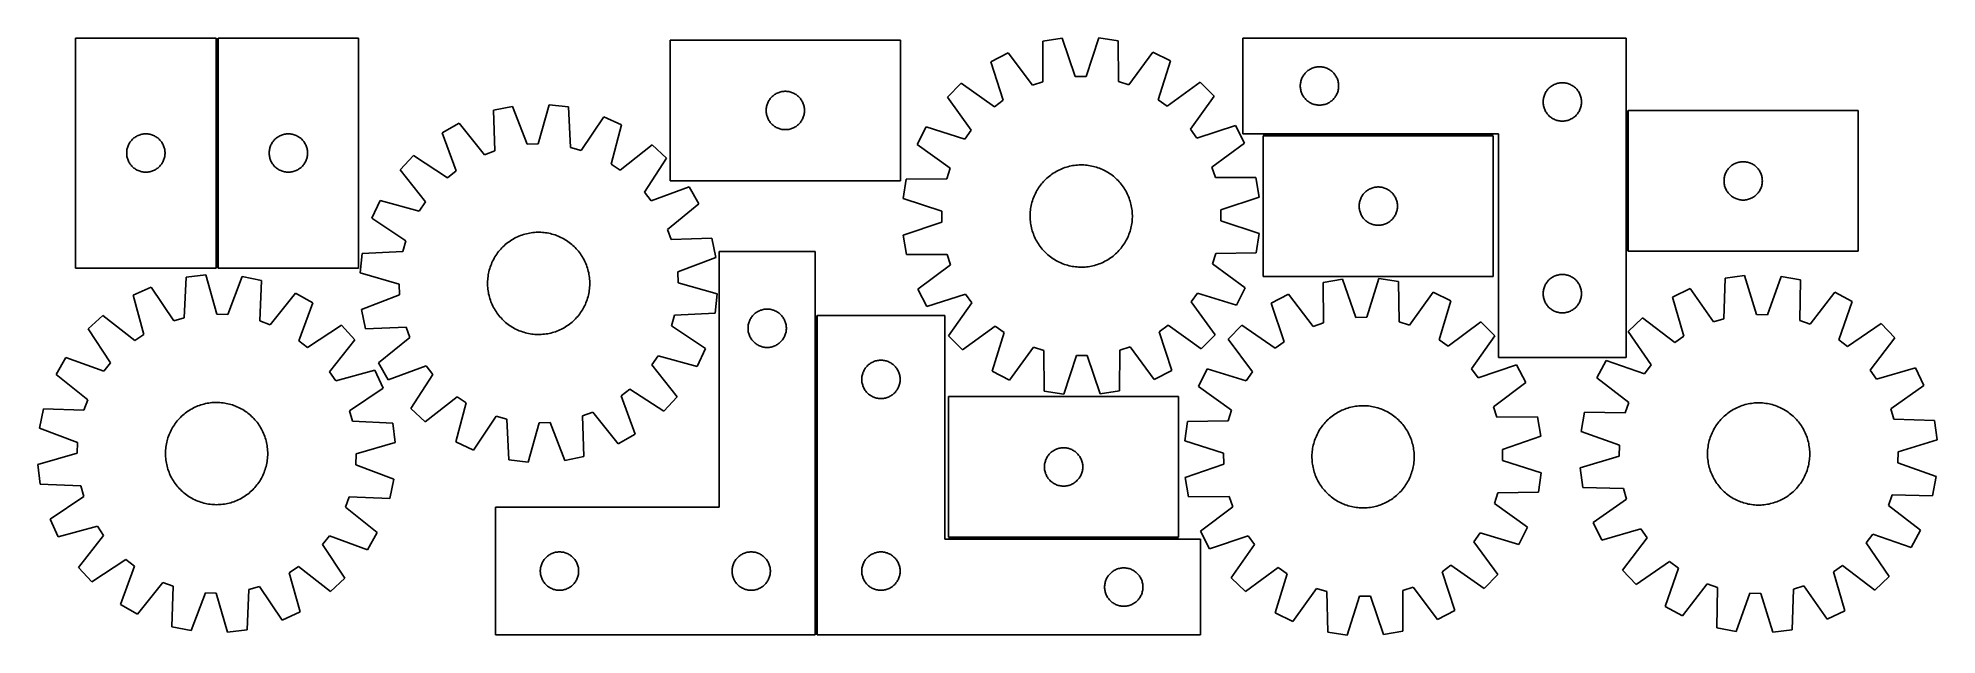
# Model space of a CAD drawing. Header units: millimetres. Extents: x 7 to 1493, y 7 to 474.
import ezdxf

# ---------------------------------------------------------------- set-up
doc = ezdxf.new("R2010")
doc.units = ezdxf.units.MM
doc.layers.add('COMMON', color=5, linetype='CONTINUOUS', true_color=0x0000ff)
doc.layers.add('CUT', color=7, linetype='CONTINUOUS', true_color=0x000000)

msp = doc.modelspace()

# ---------------------------------------------------------------- linework, layer by layer
at = {"layer": 'COMMON'}
for p, q in [((147.063925, 473.657009), (147.063925, 293.657009)), ((1250.310268, 416.857213), (1250.310268, 306.857213)), ((1145.568173, 397.871862), (965.568173, 397.871862)), ((615.703277, 256.546416), (615.703277, 6.546416)), ((719.364957, 82.296416), (899.364957, 82.296416))]:
    msp.add_line(p, q, dxfattribs=at)
at = {"layer": 'CUT'}
for p, q in [((146.313925, 473.657009), (36.313925, 473.657009)), ((36.313925, 473.657009), (36.313925, 293.657009)), ((146.313925, 293.657009), (146.313925, 473.657009)), ((147.813926, 473.657009), (147.813926, 293.657009)), ((257.813926, 473.657009), (147.813926, 473.657009)), ((257.813926, 293.657009), (257.813926, 473.657009)), ((681.636563, 471.937291), (501.636563, 471.937291)), ((501.636563, 471.937291), (501.636563, 361.937291)), ((681.636563, 361.937291), (681.636563, 471.937291)), ((766.013151, 462.154263), (752.333517, 455.111668)), ((784.932526, 436.638934), (766.013151, 462.154263)), ((793.117956, 471.087089), (793.076019, 439.322754)), ((808.304343, 473.557756), (793.117956, 471.087089)), ((818.413067, 443.444828), (808.304343, 473.557756)), ((836.842939, 473.677533), (826.987335, 443.480814)), ((852.04953, 471.334426), (836.842939, 473.677533)), ((852.358091, 439.571561), (852.04953, 471.334426)), ((879.228361, 462.629429), (860.523825, 436.956192)), ((892.966628, 455.701906), (879.228361, 462.629429)), ((1249.560268, 473.621862), (949.560268, 473.621862)), ((949.560268, 473.621862), (949.560268, 398.621862)), ((1249.560268, 223.621862), (1249.560268, 473.621862)), ((752.333517, 455.111668), (762.109352, 424.88903)), ((883.444822, 425.398277), (892.966628, 455.701906)), ((997.798471, 445.431004), (998.293289, 446.024144)), ((998.293289, 446.024144), (998.817985, 446.591024)), ((998.817985, 446.591024), (999.371168, 447.130142)), ((999.371168, 447.130142), (999.95137, 447.640068)), ((999.95137, 447.640068), (1000.557054, 448.11945)), ((1000.557054, 448.11945), (1001.186612, 448.567017)), ((1001.186612, 448.567017), (1001.838376, 448.981581)), ((1001.838376, 448.981581), (1002.510617, 449.362044)), ((1002.510617, 449.362044), (1003.201552, 449.707396)), ((1003.201552, 449.707396), (1003.909349, 450.016721)), ((1003.909349, 450.016721), (1004.632132, 450.2892)), ((1004.632132, 450.2892), (1005.367983, 450.52411)), ((1005.367983, 450.52411), (1006.114952, 450.720827)), ((1006.114952, 450.720827), (1006.871056, 450.878831)), ((1006.871056, 450.878831), (1007.634292, 450.997702)), ((1007.634292, 450.997702), (1008.402636, 451.077125)), ((1008.402636, 451.077125), (1009.174049, 451.116889)), ((1009.174049, 451.116889), (1009.946486, 451.116889)), ((1009.946486, 451.116889), (1010.7179, 451.077125)), ((1010.7179, 451.077125), (1011.486243, 450.997702)), ((1011.486243, 450.997702), (1012.249479, 450.878831)), ((1012.249479, 450.878831), (1013.005584, 450.720827)), ((1013.005584, 450.720827), (1013.752552, 450.52411)), ((1013.752552, 450.52411), (1014.488404, 450.2892)), ((1014.488404, 450.2892), (1015.211186, 450.016721)), ((1015.211186, 450.016721), (1015.918984, 449.707396)), ((1015.918984, 449.707396), (1016.609919, 449.362044)), ((1016.609919, 449.362044), (1017.28216, 448.981581)), ((1017.28216, 448.981581), (1017.933924, 448.567017)), ((1017.933924, 448.567017), (1018.563482, 448.11945)), ((1018.563482, 448.11945), (1019.169165, 447.640068)), ((1019.169165, 447.640068), (1019.749368, 447.130142)), ((1019.749368, 447.130142), (1020.302551, 446.591024)), ((1020.302551, 446.591024), (1020.827247, 446.024144)), ((1020.827247, 446.024144), (1021.322065, 445.431004)), ((585.985645, 430.83215), (586.708428, 431.104629)), ((586.708428, 431.104629), (587.444279, 431.339539)), ((587.444279, 431.339539), (588.191247, 431.536256)), ((588.191247, 431.536256), (588.947352, 431.69426)), ((588.947352, 431.69426), (589.710588, 431.813131)), ((589.710588, 431.813131), (590.478931, 431.892554)), ((590.478931, 431.892554), (591.250345, 431.932318)), ((591.250345, 431.932318), (592.022782, 431.932318)), ((592.022782, 431.932318), (592.794195, 431.892554)), ((592.794195, 431.892554), (593.562539, 431.813131)), ((593.562539, 431.813131), (594.325775, 431.69426)), ((594.325775, 431.69426), (595.081879, 431.536256)), ((595.081879, 431.536256), (595.828848, 431.339539)), ((595.828848, 431.339539), (596.564699, 431.104629)), ((596.564699, 431.104629), (597.287482, 430.83215)), ((729.315711, 438.2402), (718.481887, 427.315054)), ((755.193775, 419.820088), (729.315711, 438.2402)), ((793.076019, 439.322754), (784.932526, 436.638934)), ((826.987335, 443.480814), (818.413067, 443.444828)), ((860.523825, 436.956192), (852.358091, 439.571561)), ((916.12524, 439.024242), (890.402703, 420.387562)), ((927.050386, 428.190418), (916.12524, 439.024242)), ((994.560268, 436.121862), (994.580156, 436.894043)), ((994.580156, 435.34968), (994.560268, 436.121862)), ((994.580156, 436.894043), (994.63977, 437.664177)), ((994.63977, 434.579547), (994.580156, 435.34968)), ((994.63977, 437.664177), (994.738949, 438.43022)), ((994.738949, 433.813503), (994.63977, 434.579547)), ((994.738949, 438.43022), (994.877433, 439.190143)), ((994.877433, 433.053581), (994.738949, 433.813503)), ((994.877433, 439.190143), (995.054852, 439.941929)), ((995.054852, 432.301795), (994.877433, 433.053581)), ((995.054852, 439.941929), (995.270737, 440.683584)), ((995.270737, 431.560139), (995.054852, 432.301795)), ((995.270737, 440.683584), (995.524515, 441.413143)), ((995.524515, 430.83058), (995.270737, 431.560139)), ((995.524515, 441.413143), (995.815514, 442.12867)), ((995.815514, 442.12867), (996.142962, 442.828269)), ((996.142962, 442.828269), (996.505989, 443.510083)), ((996.505989, 443.510083), (996.903634, 444.172305)), ((996.903634, 444.172305), (997.334843, 444.813178)), ((997.334843, 444.813178), (997.798471, 445.431004)), ((1021.322065, 445.431004), (1021.785693, 444.813178)), ((1021.785693, 444.813178), (1022.216901, 444.172305)), ((1022.216901, 444.172305), (1022.614546, 443.510083)), ((1022.614546, 443.510083), (1022.977574, 442.828269)), ((1022.977574, 442.828269), (1023.305021, 442.12867)), ((1023.305021, 442.12867), (1023.59602, 441.413143)), ((1023.59602, 441.413143), (1023.849798, 440.683584)), ((1023.849798, 431.560139), (1023.59602, 430.83058)), ((1023.849798, 440.683584), (1024.065684, 439.941929)), ((1024.065684, 432.301795), (1023.849798, 431.560139)), ((1024.065684, 439.941929), (1024.243103, 439.190143)), ((1024.243103, 433.053581), (1024.065684, 432.301795)), ((1024.243103, 439.190143), (1024.381586, 438.43022)), ((1024.381586, 433.813503), (1024.243103, 433.053581)), ((1024.381586, 438.43022), (1024.480766, 437.664177)), ((1024.480766, 434.579547), (1024.381586, 433.813503)), ((1024.480766, 437.664177), (1024.540379, 436.894043)), ((1024.540379, 435.34968), (1024.480766, 434.579547)), ((1024.540379, 436.894043), (1024.560268, 436.121862)), ((1024.560268, 436.121862), (1024.540379, 435.34968)), ((1186.142962, 430.328269), (1186.505989, 431.010083)), ((1186.505989, 431.010083), (1186.903634, 431.672305)), ((1186.903634, 431.672305), (1187.334843, 432.313178)), ((1187.334843, 432.313178), (1187.798471, 432.931004)), ((1187.798471, 432.931004), (1188.293289, 433.524144)), ((1188.293289, 433.524144), (1188.817985, 434.091024)), ((1188.817985, 434.091024), (1189.371168, 434.630142)), ((1189.371168, 434.630142), (1189.95137, 435.140068)), ((1189.95137, 435.140068), (1190.557054, 435.61945)), ((1190.557054, 435.61945), (1191.186612, 436.067017)), ((1191.186612, 436.067017), (1191.838376, 436.481581)), ((1191.838376, 436.481581), (1192.510617, 436.862044)), ((1192.510617, 436.862044), (1193.201552, 437.207396)), ((1193.201552, 437.207396), (1193.909349, 437.516721)), ((1193.909349, 437.516721), (1194.632132, 437.7892)), ((1194.632132, 437.7892), (1195.367983, 438.02411)), ((1195.367983, 438.02411), (1196.114952, 438.220827)), ((1196.114952, 438.220827), (1196.871056, 438.378831)), ((1196.871056, 438.378831), (1197.634292, 438.497702)), ((1197.634292, 438.497702), (1198.402636, 438.577125)), ((1198.402636, 438.577125), (1199.174049, 438.616889)), ((1199.174049, 438.616889), (1199.946486, 438.616889)), ((1199.946486, 438.616889), (1200.7179, 438.577125)), ((1200.7179, 438.577125), (1201.486243, 438.497702)), ((1201.486243, 438.497702), (1202.249479, 438.378831)), ((1202.249479, 438.378831), (1203.005584, 438.220827)), ((1203.005584, 438.220827), (1203.752552, 438.02411)), ((1203.752552, 438.02411), (1204.488404, 437.7892)), ((1204.488404, 437.7892), (1205.211186, 437.516721)), ((1205.211186, 437.516721), (1205.918984, 437.207396)), ((1205.918984, 437.207396), (1206.609919, 436.862044)), ((1206.609919, 436.862044), (1207.28216, 436.481581)), ((1207.28216, 436.481581), (1207.933924, 436.067017)), ((1207.933924, 436.067017), (1208.563482, 435.61945)), ((1208.563482, 435.61945), (1209.169165, 435.140068)), ((1209.169165, 435.140068), (1209.749368, 434.630142)), ((1209.749368, 434.630142), (1210.302551, 434.091024)), ((1210.302551, 434.091024), (1210.827247, 433.524144)), ((1210.827247, 433.524144), (1211.322065, 432.931004)), ((1211.322065, 432.931004), (1211.785693, 432.313178)), ((1211.785693, 432.313178), (1212.216901, 431.672305)), ((1212.216901, 431.672305), (1212.614546, 431.010083)), ((1212.614546, 431.010083), (1212.977574, 430.328269)), ((378.290356, 420.17412), (363.214098, 417.102151)), ((363.214098, 417.102151), (364.433977, 385.36122)), ((389.587285, 390.486511), (378.290356, 420.17412)), ((406.801669, 421.427448), (398.153356, 390.863067)), ((422.089333, 419.690245), (406.801669, 421.427448)), ((423.659375, 387.964708), (422.089333, 419.690245)), ((576.636563, 416.937291), (576.656452, 417.709472)), ((576.656452, 416.165109), (576.636563, 416.937291)), ((576.656452, 417.709472), (576.716065, 418.479606)), ((576.716065, 415.394976), (576.656452, 416.165109)), ((576.716065, 418.479606), (576.815245, 419.245649)), ((576.815245, 419.245649), (576.953728, 420.005572)), ((576.953728, 420.005572), (577.131147, 420.757358)), ((577.131147, 420.757358), (577.347033, 421.499013)), ((577.347033, 421.499013), (577.600811, 422.228572)), ((577.600811, 422.228572), (577.89181, 422.944099)), ((577.89181, 422.944099), (578.219257, 423.643698)), ((578.219257, 423.643698), (578.582285, 424.325512)), ((578.582285, 424.325512), (578.97993, 424.987734)), ((578.97993, 424.987734), (579.411138, 425.628607)), ((579.411138, 425.628607), (579.874766, 426.246433)), ((579.874766, 426.246433), (580.369584, 426.839573)), ((580.369584, 426.839573), (580.894281, 427.406453)), ((580.894281, 427.406453), (581.447463, 427.945571)), ((581.447463, 427.945571), (582.027666, 428.455497)), ((582.027666, 428.455497), (582.633349, 428.934879)), ((582.633349, 428.934879), (583.262908, 429.382446)), ((583.262908, 429.382446), (583.914671, 429.79701)), ((583.914671, 429.79701), (584.586912, 430.177473)), ((584.586912, 430.177473), (585.277847, 430.522825)), ((585.277847, 430.522825), (585.985645, 430.83215)), ((597.287482, 430.83215), (597.995279, 430.522825)), ((597.995279, 430.522825), (598.686214, 430.177473)), ((598.686214, 430.177473), (599.358455, 429.79701)), ((599.358455, 429.79701), (600.010219, 429.382446)), ((600.010219, 429.382446), (600.639778, 428.934879)), ((600.639778, 428.934879), (601.245461, 428.455497)), ((601.245461, 428.455497), (601.825663, 427.945571)), ((601.825663, 427.945571), (602.378846, 427.406453)), ((602.378846, 427.406453), (602.903542, 426.839573)), ((602.903542, 426.839573), (603.39836, 426.246433)), ((603.39836, 426.246433), (603.861988, 425.628607)), ((603.861988, 425.628607), (604.293197, 424.987734)), ((604.293197, 424.987734), (604.690842, 424.325512)), ((604.690842, 424.325512), (605.05387, 423.643698)), ((605.05387, 423.643698), (605.381317, 422.944099)), ((605.381317, 422.944099), (605.672316, 422.228572)), ((605.672316, 422.228572), (605.926094, 421.499013)), ((605.926094, 421.499013), (606.141979, 420.757358)), ((606.141979, 420.757358), (606.319399, 420.005572)), ((606.319399, 420.005572), (606.457882, 419.245649)), ((606.457882, 419.245649), (606.557061, 418.479606)), ((606.557061, 418.479606), (606.616675, 417.709472)), ((606.616675, 416.165109), (606.557061, 415.394976)), ((606.616675, 417.709472), (606.636563, 416.937291)), ((606.636563, 416.937291), (606.616675, 416.165109)), ((718.481887, 427.315054), (737.118567, 401.592517)), ((762.109352, 424.88903), (755.193775, 419.820088)), ((890.402703, 420.387562), (883.444822, 425.398277)), ((908.630274, 402.312354), (927.050386, 428.190418)), ((995.815514, 430.115053), (995.524515, 430.83058)), ((996.142962, 429.415455), (995.815514, 430.115053)), ((996.505989, 428.733641), (996.142962, 429.415455)), ((996.903634, 428.071419), (996.505989, 428.733641)), ((997.334843, 427.430545), (996.903634, 428.071419)), ((997.798471, 426.81272), (997.334843, 427.430545)), ((998.293289, 426.21958), (997.798471, 426.81272)), ((998.817985, 425.652699), (998.293289, 426.21958)), ((999.371168, 425.113581), (998.817985, 425.652699)), ((999.95137, 424.603655), (999.371168, 425.113581)), ((1000.557054, 424.124273), (999.95137, 424.603655)), ((1001.186612, 423.676707), (1000.557054, 424.124273)), ((1001.838376, 423.262142), (1001.186612, 423.676707)), ((1002.510617, 422.88168), (1001.838376, 423.262142)), ((1003.201552, 422.536328), (1002.510617, 422.88168)), ((1003.909349, 422.227002), (1003.201552, 422.536328)), ((1004.632132, 421.954523), (1003.909349, 422.227002)), ((1005.367983, 421.719614), (1004.632132, 421.954523)), ((1006.114952, 421.522896), (1005.367983, 421.719614)), ((1006.871056, 421.364892), (1006.114952, 421.522896)), ((1007.634292, 421.246022), (1006.871056, 421.364892)), ((1008.402636, 421.166599), (1007.634292, 421.246022)), ((1009.174049, 421.126835), (1008.402636, 421.166599)), ((1009.946486, 421.126835), (1009.174049, 421.126835)), ((1010.7179, 421.166599), (1009.946486, 421.126835)), ((1011.486243, 421.246022), (1010.7179, 421.166599)), ((1012.249479, 421.364892), (1011.486243, 421.246022)), ((1013.005584, 421.522896), (1012.249479, 421.364892)), ((1013.752552, 421.719614), (1013.005584, 421.522896)), ((1014.488404, 421.954523), (1013.752552, 421.719614)), ((1015.211186, 422.227002), (1014.488404, 421.954523)), ((1015.918984, 422.536328), (1015.211186, 422.227002)), ((1016.609919, 422.88168), (1015.918984, 422.536328)), ((1017.28216, 423.262142), (1016.609919, 422.88168)), ((1017.933924, 423.676707), (1017.28216, 423.262142)), ((1018.563482, 424.124273), (1017.933924, 423.676707)), ((1019.169165, 424.603655), (1018.563482, 424.124273)), ((1019.749368, 425.113581), (1019.169165, 424.603655)), ((1020.302551, 425.652699), (1019.749368, 425.113581)), ((1020.827247, 426.21958), (1020.302551, 425.652699)), ((1021.322065, 426.81272), (1020.827247, 426.21958)), ((1021.785693, 427.430545), (1021.322065, 426.81272)), ((1022.216901, 428.071419), (1021.785693, 427.430545)), ((1022.614546, 428.733641), (1022.216901, 428.071419)), ((1022.977574, 429.415455), (1022.614546, 428.733641)), ((1023.305021, 430.115053), (1022.977574, 429.415455)), ((1023.59602, 430.83058), (1023.305021, 430.115053)), ((1184.560268, 423.621862), (1184.580156, 424.394043)), ((1184.580156, 422.84968), (1184.560268, 423.621862)), ((1184.580156, 424.394043), (1184.63977, 425.164177)), ((1184.63977, 422.079547), (1184.580156, 422.84968)), ((1184.63977, 425.164177), (1184.738949, 425.93022)), ((1184.738949, 421.313503), (1184.63977, 422.079547)), ((1184.738949, 425.93022), (1184.877433, 426.690143)), ((1184.877433, 420.553581), (1184.738949, 421.313503)), ((1184.877433, 426.690143), (1185.054852, 427.441929)), ((1185.054852, 419.801795), (1184.877433, 420.553581)), ((1185.054852, 427.441929), (1185.270737, 428.183584)), ((1185.270737, 419.060139), (1185.054852, 419.801795)), ((1185.270737, 428.183584), (1185.524515, 428.913143)), ((1185.524515, 418.33058), (1185.270737, 419.060139)), ((1185.524515, 428.913143), (1185.815514, 429.62867)), ((1185.815514, 417.615053), (1185.524515, 418.33058)), ((1185.815514, 429.62867), (1186.142962, 430.328269)), ((1186.142962, 416.915455), (1185.815514, 417.615053)), ((1186.505989, 416.233641), (1186.142962, 416.915455)), ((1186.903634, 415.571419), (1186.505989, 416.233641)), ((1212.614546, 416.233641), (1212.216901, 415.571419)), ((1212.977574, 416.915455), (1212.614546, 416.233641)), ((1212.977574, 430.328269), (1213.305021, 429.62867)), ((1213.305021, 417.615053), (1212.977574, 416.915455)), ((1213.305021, 429.62867), (1213.59602, 428.913143)), ((1213.59602, 418.33058), (1213.305021, 417.615053)), ((1213.59602, 428.913143), (1213.849798, 428.183584)), ((1213.849798, 419.060139), (1213.59602, 418.33058)), ((1213.849798, 428.183584), (1214.065684, 427.441929)), ((1214.065684, 419.801795), (1213.849798, 419.060139)), ((1214.065684, 427.441929), (1214.243103, 426.690143)), ((1214.243103, 420.553581), (1214.065684, 419.801795)), ((1214.243103, 426.690143), (1214.381586, 425.93022)), ((1214.381586, 421.313503), (1214.243103, 420.553581)), ((1214.381586, 425.93022), (1214.480766, 425.164177)), ((1214.480766, 422.079547), (1214.381586, 421.313503)), ((1214.480766, 425.164177), (1214.540379, 424.394043)), ((1214.540379, 422.84968), (1214.480766, 422.079547)), ((1214.540379, 424.394043), (1214.560268, 423.621862)), ((1214.560268, 423.621862), (1214.540379, 422.84968)), ((1431.060269, 416.857213), (1251.060269, 416.857213)), ((1251.060269, 416.857213), (1251.060269, 306.857213)), ((1431.060269, 306.857213), (1431.060269, 416.857213)), ((336.485527, 407.099684), (323.096445, 399.519248)), ((356.403521, 382.356033), (336.485527, 407.099684)), ((449.592503, 412.07175), (431.922555, 385.675772)), ((463.595111, 405.695424), (449.592503, 412.07175)), ((455.284579, 375.037476), (463.595111, 405.695424)), ((576.815245, 414.628932), (576.716065, 415.394976)), ((576.953728, 413.86901), (576.815245, 414.628932)), ((577.131147, 413.117224), (576.953728, 413.86901)), ((577.347033, 412.375568), (577.131147, 413.117224)), ((577.600811, 411.646009), (577.347033, 412.375568)), ((577.89181, 410.930482), (577.600811, 411.646009)), ((578.219257, 410.230884), (577.89181, 410.930482)), ((578.582285, 409.54907), (578.219257, 410.230884)), ((578.97993, 408.886848), (578.582285, 409.54907)), ((579.411138, 408.245974), (578.97993, 408.886848)), ((579.874766, 407.628148), (579.411138, 408.245974)), ((580.369584, 407.035009), (579.874766, 407.628148)), ((580.894281, 406.468128), (580.369584, 407.035009)), ((581.447463, 405.92901), (580.894281, 406.468128)), ((582.027666, 405.419084), (581.447463, 405.92901)), ((582.633349, 404.939702), (582.027666, 405.419084)), ((583.262908, 404.492136), (582.633349, 404.939702)), ((583.914671, 404.077571), (583.262908, 404.492136)), ((584.586912, 403.697109), (583.914671, 404.077571)), ((585.277847, 403.351757), (584.586912, 403.697109)), ((585.985645, 403.042431), (585.277847, 403.351757)), ((586.708428, 402.769952), (585.985645, 403.042431)), ((587.444279, 402.535043), (586.708428, 402.769952)), ((588.191247, 402.338325), (587.444279, 402.535043)), ((588.947352, 402.180321), (588.191247, 402.338325)), ((589.710588, 402.061451), (588.947352, 402.180321)), ((590.478931, 401.982028), (589.710588, 402.061451)), ((591.250345, 401.942264), (590.478931, 401.982028)), ((592.022782, 401.942264), (591.250345, 401.942264)), ((592.794195, 401.982028), (592.022782, 401.942264)), ((593.562539, 402.061451), (592.794195, 401.982028)), ((594.325775, 402.180321), (593.562539, 402.061451)), ((595.081879, 402.338325), (594.325775, 402.180321)), ((595.828848, 402.535043), (595.081879, 402.338325)), ((596.564699, 402.769952), (595.828848, 402.535043)), ((597.287482, 403.042431), (596.564699, 402.769952)), ((597.995279, 403.351757), (597.287482, 403.042431)), ((598.686214, 403.697109), (597.995279, 403.351757)), ((599.358455, 404.077571), (598.686214, 403.697109)), ((600.010219, 404.492136), (599.358455, 404.077571)), ((600.639778, 404.939702), (600.010219, 404.492136)), ((601.245461, 405.419084), (600.639778, 404.939702)), ((601.825663, 405.92901), (601.245461, 405.419084)), ((602.378846, 406.468128), (601.825663, 405.92901)), ((602.903542, 407.035009), (602.378846, 406.468128)), ((603.39836, 407.628148), (602.903542, 407.035009)), ((603.861988, 408.245974), (603.39836, 407.628148)), ((604.293197, 408.886848), (603.861988, 408.245974)), ((604.690842, 409.54907), (604.293197, 408.886848)), ((605.05387, 410.230884), (604.690842, 409.54907)), ((605.381317, 410.930482), (605.05387, 410.230884)), ((605.672316, 411.646009), (605.381317, 410.930482)), ((605.926094, 412.375568), (605.672316, 411.646009)), ((606.141979, 413.117224), (605.926094, 412.375568)), ((606.319399, 413.86901), (606.141979, 413.117224)), ((606.457882, 414.628932), (606.319399, 413.86901)), ((606.557061, 415.394976), (606.457882, 414.628932)), ((701.804223, 404.156442), (694.8767, 390.418175)), ((732.107852, 394.634636), (701.804223, 404.156442)), ((737.118567, 401.592517), (732.107852, 394.634636)), ((913.699216, 395.396777), (908.630274, 402.312354)), ((943.921854, 405.172612), (913.699216, 395.396777)), ((950.964449, 391.492978), (943.921854, 405.172612)), ((1187.334843, 414.930545), (1186.903634, 415.571419)), ((1187.798471, 414.31272), (1187.334843, 414.930545)), ((1188.293289, 413.71958), (1187.798471, 414.31272)), ((1188.817985, 413.152699), (1188.293289, 413.71958)), ((1189.371168, 412.613581), (1188.817985, 413.152699)), ((1189.95137, 412.103655), (1189.371168, 412.613581)), ((1190.557054, 411.624273), (1189.95137, 412.103655)), ((1191.186612, 411.176707), (1190.557054, 411.624273)), ((1191.838376, 410.762142), (1191.186612, 411.176707)), ((1192.510617, 410.38168), (1191.838376, 410.762142)), ((1193.201552, 410.036328), (1192.510617, 410.38168)), ((1193.909349, 409.727002), (1193.201552, 410.036328)), ((1194.632132, 409.454523), (1193.909349, 409.727002)), ((1195.367983, 409.219614), (1194.632132, 409.454523)), ((1196.114952, 409.022896), (1195.367983, 409.219614)), ((1196.871056, 408.864892), (1196.114952, 409.022896)), ((1197.634292, 408.746022), (1196.871056, 408.864892)), ((1198.402636, 408.666599), (1197.634292, 408.746022)), ((1199.174049, 408.626835), (1198.402636, 408.666599)), ((1199.946486, 408.626835), (1199.174049, 408.626835)), ((1200.7179, 408.666599), (1199.946486, 408.626835)), ((1201.486243, 408.746022), (1200.7179, 408.666599)), ((1202.249479, 408.864892), (1201.486243, 408.746022)), ((1203.005584, 409.022896), (1202.249479, 408.864892)), ((1203.752552, 409.219614), (1203.005584, 409.022896)), ((1204.488404, 409.454523), (1203.752552, 409.219614)), ((1205.211186, 409.727002), (1204.488404, 409.454523)), ((1205.918984, 410.036328), (1205.211186, 409.727002)), ((1206.609919, 410.38168), (1205.918984, 410.036328)), ((1207.28216, 410.762142), (1206.609919, 410.38168)), ((1207.933924, 411.176707), (1207.28216, 410.762142)), ((1208.563482, 411.624273), (1207.933924, 411.176707)), ((1209.169165, 412.103655), (1208.563482, 411.624273)), ((1209.749368, 412.613581), (1209.169165, 412.103655)), ((1210.302551, 413.152699), (1209.749368, 412.613581)), ((1210.827247, 413.71958), (1210.302551, 413.152699)), ((1211.322065, 414.31272), (1210.827247, 413.71958)), ((1211.785693, 414.930545), (1211.322065, 414.31272)), ((1212.216901, 415.571419), (1211.785693, 414.930545)), ((76.438085, 385.582984), (76.556956, 386.34622)), ((76.556956, 386.34622), (76.714959, 387.102325)), ((76.714959, 387.102325), (76.911677, 387.849293)), ((76.911677, 387.849293), (77.146587, 388.585144)), ((77.146587, 388.585144), (77.419066, 389.307927)), ((77.419066, 389.307927), (77.728391, 390.015724)), ((77.728391, 390.015724), (78.073743, 390.70666)), ((78.073743, 390.70666), (78.454206, 391.378901)), ((78.454206, 391.378901), (78.86877, 392.030664)), ((78.86877, 392.030664), (79.316336, 392.660223)), ((79.316336, 392.660223), (79.795718, 393.265906)), ((79.795718, 393.265906), (80.305645, 393.846109)), ((80.305645, 393.846109), (80.844763, 394.399291)), ((80.844763, 394.399291), (81.411643, 394.923988)), ((81.411643, 394.923988), (82.004783, 395.418806)), ((82.004783, 395.418806), (82.622609, 395.882434)), ((82.622609, 395.882434), (83.263482, 396.313642)), ((83.263482, 396.313642), (83.925704, 396.711287)), ((83.925704, 396.711287), (84.607518, 397.074315)), ((84.607518, 397.074315), (85.307116, 397.401762)), ((85.307116, 397.401762), (86.022644, 397.692761)), ((86.022644, 397.692761), (86.752203, 397.946539)), ((86.752203, 397.946539), (87.493858, 398.162424)), ((87.493858, 398.162424), (88.245644, 398.339844)), ((88.245644, 398.339844), (89.005566, 398.478327)), ((89.005566, 398.478327), (89.77161, 398.577507)), ((89.77161, 398.577507), (90.541744, 398.63712)), ((90.541744, 398.63712), (91.313925, 398.657009)), ((91.313925, 398.657009), (92.086106, 398.63712)), ((92.086106, 398.63712), (92.85624, 398.577507)), ((92.85624, 398.577507), (93.622284, 398.478327)), ((93.622284, 398.478327), (94.382206, 398.339844)), ((94.382206, 398.339844), (95.133992, 398.162424)), ((95.133992, 398.162424), (95.875648, 397.946539)), ((95.875648, 397.946539), (96.605206, 397.692761)), ((96.605206, 397.692761), (97.320734, 397.401762)), ((97.320734, 397.401762), (98.020332, 397.074315)), ((98.020332, 397.074315), (98.702146, 396.711287)), ((98.702146, 396.711287), (99.364368, 396.313642)), ((99.364368, 396.313642), (100.005242, 395.882434)), ((100.005242, 395.882434), (100.623067, 395.418806)), ((100.623067, 395.418806), (101.216207, 394.923988)), ((101.216207, 394.923988), (101.783087, 394.399291)), ((101.783087, 394.399291), (102.322206, 393.846109)), ((102.322206, 393.846109), (102.832132, 393.265906)), ((102.832132, 393.265906), (103.311514, 392.660223)), ((103.311514, 392.660223), (103.75908, 392.030664)), ((103.75908, 392.030664), (104.173644, 391.378901)), ((104.173644, 391.378901), (104.554107, 390.70666)), ((104.554107, 390.70666), (104.899459, 390.015724)), ((104.899459, 390.015724), (105.208785, 389.307927)), ((105.208785, 389.307927), (105.481263, 388.585144)), ((105.481263, 388.585144), (105.716173, 387.849293)), ((105.716173, 387.849293), (105.912891, 387.102325)), ((105.912891, 387.102325), (106.070894, 386.34622)), ((106.070894, 386.34622), (106.189765, 385.582984)), ((187.938086, 385.582984), (188.056957, 386.34622)), ((188.056957, 386.34622), (188.21496, 387.102325)), ((188.21496, 387.102325), (188.411678, 387.849293)), ((188.411678, 387.849293), (188.646588, 388.585144)), ((188.646588, 388.585144), (188.919067, 389.307927)), ((188.919067, 389.307927), (189.228392, 390.015724)), ((189.228392, 390.015724), (189.573744, 390.70666)), ((189.573744, 390.70666), (189.954207, 391.378901)), ((189.954207, 391.378901), (190.368771, 392.030664)), ((190.368771, 392.030664), (190.816337, 392.660223)), ((190.816337, 392.660223), (191.295719, 393.265906)), ((191.295719, 393.265906), (191.805646, 393.846109)), ((191.805646, 393.846109), (192.344764, 394.399291)), ((192.344764, 394.399291), (192.911644, 394.923988)), ((192.911644, 394.923988), (193.504784, 395.418806)), ((193.504784, 395.418806), (194.12261, 395.882434)), ((194.12261, 395.882434), (194.763483, 396.313642)), ((194.763483, 396.313642), (195.425705, 396.711287)), ((195.425705, 396.711287), (196.107519, 397.074315)), ((196.107519, 397.074315), (196.807117, 397.401762)), ((196.807117, 397.401762), (197.522645, 397.692761)), ((197.522645, 397.692761), (198.252204, 397.946539)), ((198.252204, 397.946539), (198.993859, 398.162424)), ((198.993859, 398.162424), (199.745645, 398.339844)), ((199.745645, 398.339844), (200.505567, 398.478327)), ((200.505567, 398.478327), (201.271611, 398.577507)), ((201.271611, 398.577507), (202.041745, 398.63712)), ((202.041745, 398.63712), (202.813926, 398.657009)), ((202.813926, 398.657009), (203.586107, 398.63712)), ((203.586107, 398.63712), (204.356241, 398.577507)), ((204.356241, 398.577507), (205.122285, 398.478327)), ((205.122285, 398.478327), (205.882207, 398.339844)), ((205.882207, 398.339844), (206.633993, 398.162424)), ((206.633993, 398.162424), (207.375649, 397.946539)), ((207.375649, 397.946539), (208.105207, 397.692761)), ((208.105207, 397.692761), (208.820735, 397.401762)), ((208.820735, 397.401762), (209.520333, 397.074315)), ((209.520333, 397.074315), (210.202147, 396.711287)), ((210.202147, 396.711287), (210.864369, 396.313642)), ((210.864369, 396.313642), (211.505243, 395.882434)), ((211.505243, 395.882434), (212.123068, 395.418806)), ((212.123068, 395.418806), (212.716208, 394.923988)), ((212.716208, 394.923988), (213.283088, 394.399291)), ((213.283088, 394.399291), (213.822207, 393.846109)), ((213.822207, 393.846109), (214.332133, 393.265906)), ((214.332133, 393.265906), (214.811515, 392.660223)), ((214.811515, 392.660223), (215.259081, 392.030664)), ((215.259081, 392.030664), (215.673645, 391.378901)), ((215.673645, 391.378901), (216.054108, 390.70666)), ((216.054108, 390.70666), (216.39946, 390.015724)), ((216.39946, 390.015724), (216.708786, 389.307927)), ((216.708786, 389.307927), (216.981264, 388.585144)), ((216.981264, 388.585144), (217.216174, 387.849293)), ((217.216174, 387.849293), (217.412892, 387.102325)), ((217.412892, 387.102325), (217.570895, 386.34622)), ((217.570895, 386.34622), (217.689766, 385.582984)), ((323.096445, 399.519248), (334.065105, 369.708792)), ((398.153356, 390.863067), (389.587285, 390.486511)), ((431.922555, 385.675772), (423.659375, 387.964708)), ((487.397935, 389.950858), (462.43601, 370.307105)), ((498.744813, 379.559568), (487.397935, 389.950858)), ((694.8767, 390.418175), (720.549937, 371.713639)), ((925.44912, 372.573603), (950.964449, 391.492978)), ((949.560268, 398.621862), (1149.560268, 398.621862)), ((1145.568173, 397.121861), (965.568173, 397.121861)), ((965.568173, 397.121861), (965.568173, 287.121861)), ((1145.568173, 287.121861), (1145.568173, 397.121861)), ((1149.560268, 398.621862), (1149.560268, 223.621862)), ((76.318898, 384.043227), (76.358662, 384.81464)), ((76.318898, 383.27079), (76.318898, 384.043227)), ((76.358662, 382.499377), (76.318898, 383.27079)), ((76.358662, 384.81464), (76.438085, 385.582984)), ((76.438085, 381.731033), (76.358662, 382.499377)), ((76.556956, 380.967797), (76.438085, 381.731033)), ((76.714959, 380.211692), (76.556956, 380.967797)), ((76.911677, 379.464724), (76.714959, 380.211692)), ((77.146587, 378.728873), (76.911677, 379.464724)), ((77.419066, 378.00609), (77.146587, 378.728873)), ((77.728391, 377.298293), (77.419066, 378.00609)), ((78.073743, 376.607357), (77.728391, 377.298293)), ((78.454206, 375.935117), (78.073743, 376.607357)), ((78.86877, 375.283353), (78.454206, 375.935117)), ((79.316336, 374.653794), (78.86877, 375.283353)), ((79.795718, 374.048111), (79.316336, 374.653794)), ((80.305645, 373.467908), (79.795718, 374.048111)), ((80.844763, 372.914726), (80.305645, 373.467908)), ((81.411643, 372.39003), (80.844763, 372.914726)), ((82.004783, 371.895211), (81.411643, 372.39003)), ((82.622609, 371.431583), (82.004783, 371.895211)), ((100.623067, 371.895211), (100.005242, 371.431583)), ((101.216207, 372.39003), (100.623067, 371.895211)), ((101.783087, 372.914726), (101.216207, 372.39003)), ((102.322206, 373.467908), (101.783087, 372.914726)), ((102.832132, 374.048111), (102.322206, 373.467908)), ((103.311514, 374.653794), (102.832132, 374.048111)), ((103.75908, 375.283353), (103.311514, 374.653794)), ((104.173644, 375.935117), (103.75908, 375.283353)), ((104.554107, 376.607357), (104.173644, 375.935117)), ((104.899459, 377.298293), (104.554107, 376.607357)), ((105.208785, 378.00609), (104.899459, 377.298293)), ((105.481263, 378.728873), (105.208785, 378.00609)), ((105.716173, 379.464724), (105.481263, 378.728873)), ((105.912891, 380.211692), (105.716173, 379.464724)), ((106.070894, 380.967797), (105.912891, 380.211692)), ((106.189765, 381.731033), (106.070894, 380.967797)), ((106.189765, 385.582984), (106.269188, 384.81464)), ((106.269188, 382.499377), (106.189765, 381.731033)), ((106.269188, 384.81464), (106.308952, 384.043227)), ((106.308952, 383.27079), (106.269188, 382.499377)), ((106.308952, 384.043227), (106.308952, 383.27079)), ((187.818899, 384.043227), (187.858663, 384.81464)), ((187.818899, 383.27079), (187.818899, 384.043227)), ((187.858663, 382.499377), (187.818899, 383.27079)), ((187.858663, 384.81464), (187.938086, 385.582984)), ((187.938086, 381.731033), (187.858663, 382.499377)), ((188.056957, 380.967797), (187.938086, 381.731033)), ((188.21496, 380.211692), (188.056957, 380.967797)), ((188.411678, 379.464724), (188.21496, 380.211692)), ((188.646588, 378.728873), (188.411678, 379.464724)), ((188.919067, 378.00609), (188.646588, 378.728873)), ((189.228392, 377.298293), (188.919067, 378.00609)), ((189.573744, 376.607357), (189.228392, 377.298293)), ((189.954207, 375.935117), (189.573744, 376.607357)), ((190.368771, 375.283353), (189.954207, 375.935117)), ((190.816337, 374.653794), (190.368771, 375.283353)), ((191.295719, 374.048111), (190.816337, 374.653794)), ((191.805646, 373.467908), (191.295719, 374.048111)), ((192.344764, 372.914726), (191.805646, 373.467908)), ((192.911644, 372.39003), (192.344764, 372.914726)), ((193.504784, 371.895211), (192.911644, 372.39003)), ((194.12261, 371.431583), (193.504784, 371.895211)), ((212.123068, 371.895211), (211.505243, 371.431583)), ((212.716208, 372.39003), (212.123068, 371.895211)), ((213.283088, 372.914726), (212.716208, 372.39003)), ((213.822207, 373.467908), (213.283088, 372.914726)), ((214.332133, 374.048111), (213.822207, 373.467908)), ((214.811515, 374.653794), (214.332133, 374.048111)), ((215.259081, 375.283353), (214.811515, 374.653794)), ((215.673645, 375.935117), (215.259081, 375.283353)), ((216.054108, 376.607357), (215.673645, 375.935117)), ((216.39946, 377.298293), (216.054108, 376.607357)), ((216.708786, 378.00609), (216.39946, 377.298293)), ((216.981264, 378.728873), (216.708786, 378.00609)), ((217.216174, 379.464724), (216.981264, 378.728873)), ((217.412892, 380.211692), (217.216174, 379.464724)), ((217.570895, 380.967797), (217.412892, 380.211692)), ((217.689766, 381.731033), (217.570895, 380.967797)), ((217.689766, 385.582984), (217.769189, 384.81464)), ((217.769189, 382.499377), (217.689766, 381.731033)), ((217.769189, 384.81464), (217.808953, 384.043227)), ((217.808953, 383.27079), (217.769189, 382.499377)), ((217.808953, 384.043227), (217.808953, 383.27079)), ((300.766996, 381.746755), (290.375705, 370.399877)), ((327.356342, 364.369142), (300.766996, 381.746755)), ((364.433977, 385.36122), (356.403521, 382.356033)), ((462.43601, 370.307105), (455.284579, 375.037476)), ((481.367201, 352.970222), (498.744813, 379.559568)), ((720.549937, 371.713639), (717.934568, 363.547905)), ((807.986067, 371.358884), (809.156095, 371.817189)), ((809.156095, 371.817189), (810.33994, 372.238515)), ((810.33994, 372.238515), (811.536436, 372.622449)), ((811.536436, 372.622449), (812.744401, 372.968609)), ((812.744401, 372.968609), (813.962643, 373.276656)), ((813.962643, 373.276656), (815.18996, 373.546286)), ((815.18996, 373.546286), (816.425141, 373.777231)), ((816.425141, 373.777231), (817.666966, 373.969264)), ((817.666966, 373.969264), (818.914211, 374.122196)), ((818.914211, 374.122196), (820.165643, 374.235875)), ((820.165643, 374.235875), (821.420029, 374.31019)), ((821.420029, 374.31019), (822.67613, 374.345067)), ((822.67613, 374.345067), (823.932707, 374.340472)), ((823.932707, 374.340472), (825.18852, 374.296409)), ((825.18852, 374.296409), (826.442329, 374.212921)), ((826.442329, 374.212921), (827.692897, 374.090092)), ((827.692897, 374.090092), (828.938989, 373.928042)), ((828.938989, 373.928042), (830.179377, 373.726931)), ((830.179377, 373.726931), (831.412835, 373.486958)), ((831.412835, 373.486958), (832.638147, 373.20836)), ((832.638147, 373.20836), (833.854104, 372.891411)), ((833.854104, 372.891411), (835.059505, 372.536424)), ((835.059505, 372.536424), (836.25316, 372.14375)), ((836.25316, 372.14375), (837.433893, 371.713776)), ((837.433893, 371.713776), (838.600537, 371.246927)), ((928.13294, 364.43011), (925.44912, 372.573603)), ((1329.298472, 371.166355), (1329.79329, 371.759494)), ((1329.79329, 371.759494), (1330.317986, 372.326375)), ((1330.317986, 372.326375), (1330.871169, 372.865493)), ((1330.871169, 372.865493), (1331.451371, 373.375419)), ((1331.451371, 373.375419), (1332.057055, 373.854801)), ((1332.057055, 373.854801), (1332.686613, 374.302368)), ((1332.686613, 374.302368), (1333.338377, 374.716932)), ((1333.338377, 374.716932), (1334.010618, 375.097395)), ((1334.010618, 375.097395), (1334.701553, 375.442747)), ((1334.701553, 375.442747), (1335.40935, 375.752072)), ((1335.40935, 375.752072), (1336.132133, 376.024551)), ((1336.132133, 376.024551), (1336.867984, 376.259461)), ((1336.867984, 376.259461), (1337.614953, 376.456178)), ((1337.614953, 376.456178), (1338.371057, 376.614182)), ((1338.371057, 376.614182), (1339.134293, 376.733053)), ((1339.134293, 376.733053), (1339.902637, 376.812475)), ((1339.902637, 376.812475), (1340.67405, 376.85224)), ((1340.67405, 376.85224), (1341.446487, 376.85224)), ((1341.446487, 376.85224), (1342.217901, 376.812475)), ((1342.217901, 376.812475), (1342.986244, 376.733053)), ((1342.986244, 376.733053), (1343.74948, 376.614182)), ((1343.74948, 376.614182), (1344.505585, 376.456178)), ((1344.505585, 376.456178), (1345.252553, 376.259461)), ((1345.252553, 376.259461), (1345.988405, 376.024551)), ((1345.988405, 376.024551), (1346.711187, 375.752072)), ((1346.711187, 375.752072), (1347.418985, 375.442747)), ((1347.418985, 375.442747), (1348.10992, 375.097395)), ((1348.10992, 375.097395), (1348.782161, 374.716932)), ((1348.782161, 374.716932), (1349.433925, 374.302368)), ((1349.433925, 374.302368), (1350.063483, 373.854801)), ((1350.063483, 373.854801), (1350.669166, 373.375419)), ((1350.669166, 373.375419), (1351.249369, 372.865493)), ((1351.249369, 372.865493), (1351.802552, 372.326375)), ((1351.802552, 372.326375), (1352.327248, 371.759494)), ((1352.327248, 371.759494), (1352.822066, 371.166355)), ((83.263482, 371.000375), (82.622609, 371.431583)), ((83.925704, 370.60273), (83.263482, 371.000375)), ((84.607518, 370.239702), (83.925704, 370.60273)), ((85.307116, 369.912255), (84.607518, 370.239702)), ((86.022644, 369.621256), (85.307116, 369.912255)), ((86.752203, 369.367478), (86.022644, 369.621256)), ((87.493858, 369.151593), (86.752203, 369.367478)), ((88.245644, 368.974173), (87.493858, 369.151593)), ((89.005566, 368.83569), (88.245644, 368.974173)), ((89.77161, 368.73651), (89.005566, 368.83569)), ((90.541744, 368.676897), (89.77161, 368.73651)), ((91.313925, 368.657009), (90.541744, 368.676897)), ((92.086106, 368.676897), (91.313925, 368.657009)), ((92.85624, 368.73651), (92.086106, 368.676897)), ((93.622284, 368.83569), (92.85624, 368.73651)), ((94.382206, 368.974173), (93.622284, 368.83569)), ((95.133992, 369.151593), (94.382206, 368.974173)), ((95.875648, 369.367478), (95.133992, 369.151593)), ((96.605206, 369.621256), (95.875648, 369.367478)), ((97.320734, 369.912255), (96.605206, 369.621256)), ((98.020332, 370.239702), (97.320734, 369.912255)), ((98.702146, 370.60273), (98.020332, 370.239702)), ((99.364368, 371.000375), (98.702146, 370.60273)), ((100.005242, 371.431583), (99.364368, 371.000375)), ((194.763483, 371.000375), (194.12261, 371.431583)), ((195.425705, 370.60273), (194.763483, 371.000375)), ((196.107519, 370.239702), (195.425705, 370.60273)), ((196.807117, 369.912255), (196.107519, 370.239702)), ((197.522645, 369.621256), (196.807117, 369.912255)), ((198.252204, 369.367478), (197.522645, 369.621256)), ((198.993859, 369.151593), (198.252204, 369.367478)), ((199.745645, 368.974173), (198.993859, 369.151593)), ((200.505567, 368.83569), (199.745645, 368.974173)), ((201.271611, 368.73651), (200.505567, 368.83569)), ((202.041745, 368.676897), (201.271611, 368.73651)), ((202.813926, 368.657009), (202.041745, 368.676897)), ((203.586107, 368.676897), (202.813926, 368.657009)), ((204.356241, 368.73651), (203.586107, 368.676897)), ((205.122285, 368.83569), (204.356241, 368.73651)), ((205.882207, 368.974173), (205.122285, 368.83569)), ((206.633993, 369.151593), (205.882207, 368.974173)), ((207.375649, 369.367478), (206.633993, 369.151593)), ((208.105207, 369.621256), (207.375649, 369.367478)), ((208.820735, 369.912255), (208.105207, 369.621256)), ((209.520333, 370.239702), (208.820735, 369.912255)), ((210.202147, 370.60273), (209.520333, 370.239702)), ((210.864369, 371.000375), (210.202147, 370.60273)), ((211.505243, 371.431583), (210.864369, 371.000375)), ((290.375705, 370.399877), (310.019459, 345.437952)), ((334.065105, 369.708792), (327.356342, 364.369142)), ((516.517306, 357.230119), (486.706851, 346.261458)), ((501.636563, 361.937291), (681.636563, 361.937291)), ((524.097743, 343.841036), (516.517306, 357.230119)), ((686.171703, 363.239344), (683.828596, 348.032753)), ((717.934568, 363.547905), (686.171703, 363.239344)), ((789.806397, 356.430999), (790.516499, 357.467706)), ((790.516499, 357.467706), (791.258814, 358.481597)), ((791.258814, 358.481597), (792.03261, 359.471671)), ((792.03261, 359.471671), (792.837123, 360.436952)), ((792.837123, 360.436952), (793.671559, 361.376485)), ((793.671559, 361.376485), (794.535095, 362.289344)), ((794.535095, 362.289344), (795.426879, 363.174629)), ((795.426879, 363.174629), (796.34603, 364.031465)), ((796.34603, 364.031465), (797.291641, 364.859008)), ((797.291641, 364.859008), (798.262779, 365.656439)), ((798.262779, 365.656439), (799.258487, 366.422973)), ((799.258487, 366.422973), (800.27778, 367.157853)), ((800.27778, 367.157853), (801.319653, 367.860353)), ((801.319653, 367.860353), (802.383078, 368.529781)), ((802.383078, 368.529781), (803.467006, 369.165475)), ((803.467006, 369.165475), (804.570367, 369.766809)), ((804.570367, 369.766809), (805.692071, 370.333188)), ((805.692071, 370.333188), (806.831013, 370.864055)), ((806.831013, 370.864055), (807.986067, 371.358884)), ((838.600537, 371.246927), (839.751941, 370.743663)), ((839.751941, 370.743663), (840.88697, 370.20448)), ((840.88697, 370.20448), (842.004502, 369.629912)), ((842.004502, 369.629912), (843.103435, 369.020524)), ((843.103435, 369.020524), (844.182684, 368.376919)), ((844.182684, 368.376919), (845.241185, 367.699732)), ((845.241185, 367.699732), (846.277892, 366.98963)), ((846.277892, 366.98963), (847.291783, 366.247315)), ((847.291783, 366.247315), (848.281857, 365.473519)), ((848.281857, 365.473519), (849.247138, 364.669006)), ((849.247138, 364.669006), (850.186671, 363.83457)), ((850.186671, 363.83457), (851.09953, 362.971034)), ((851.09953, 362.971034), (851.984815, 362.07925)), ((851.984815, 362.07925), (852.841651, 361.160099)), ((852.841651, 361.160099), (853.669194, 360.214488)), ((853.669194, 360.214488), (854.466625, 359.24335)), ((854.466625, 359.24335), (855.233159, 358.247642)), ((855.233159, 358.247642), (855.968039, 357.228349)), ((855.968039, 357.228349), (856.670539, 356.186476)), ((959.897275, 364.388173), (928.13294, 364.43011)), ((962.367942, 349.201786), (959.897275, 364.388173)), ((1051.375889, 356.524109), (1052.122857, 356.720826)), ((1052.122857, 356.720826), (1052.878962, 356.87883)), ((1052.878962, 356.87883), (1053.642198, 356.997701)), ((1053.642198, 356.997701), (1054.410542, 357.077124)), ((1054.410542, 357.077124), (1055.181955, 357.116888)), ((1055.181955, 357.116888), (1055.954392, 357.116888)), ((1055.954392, 357.116888), (1056.725805, 357.077124)), ((1056.725805, 357.077124), (1057.494149, 356.997701)), ((1057.494149, 356.997701), (1058.257385, 356.87883)), ((1058.257385, 356.87883), (1059.01349, 356.720826)), ((1059.01349, 356.720826), (1059.760458, 356.524109)), ((1326.060269, 361.857213), (1326.080157, 362.629394)), ((1326.080157, 361.085031), (1326.060269, 361.857213)), ((1326.080157, 362.629394), (1326.139771, 363.399528)), ((1326.139771, 360.314898), (1326.080157, 361.085031)), ((1326.139771, 363.399528), (1326.23895, 364.165571)), ((1326.23895, 359.548854), (1326.139771, 360.314898)), ((1326.23895, 364.165571), (1326.377434, 364.925494)), ((1326.377434, 358.788932), (1326.23895, 359.548854)), ((1326.377434, 364.925494), (1326.554853, 365.677279)), ((1326.554853, 358.037146), (1326.377434, 358.788932)), ((1326.554853, 365.677279), (1326.770738, 366.418935)), ((1326.770738, 357.29549), (1326.554853, 358.037146)), ((1326.770738, 366.418935), (1327.024516, 367.148494)), ((1327.024516, 356.565931), (1326.770738, 357.29549)), ((1327.024516, 367.148494), (1327.315515, 367.864021)), ((1327.315515, 367.864021), (1327.642963, 368.563619)), ((1327.642963, 368.563619), (1328.00599, 369.245434)), ((1328.00599, 369.245434), (1328.403635, 369.907656)), ((1328.403635, 369.907656), (1328.834844, 370.548529)), ((1328.834844, 370.548529), (1329.298472, 371.166355)), ((1352.822066, 371.166355), (1353.285694, 370.548529)), ((1353.285694, 370.548529), (1353.716902, 369.907656)), ((1353.716902, 369.907656), (1354.114547, 369.245434)), ((1354.114547, 369.245434), (1354.477575, 368.563619)), ((1354.477575, 368.563619), (1354.805022, 367.864021)), ((1354.805022, 367.864021), (1355.096021, 367.148494)), ((1355.096021, 367.148494), (1355.349799, 366.418935)), ((1355.349799, 357.29549), (1355.096021, 356.565931)), ((1355.349799, 366.418935), (1355.565685, 365.677279)), ((1355.565685, 358.037146), (1355.349799, 357.29549)), ((1355.565685, 365.677279), (1355.743104, 364.925494)), ((1355.743104, 358.788932), (1355.565685, 358.037146)), ((1355.743104, 364.925494), (1355.881587, 364.165571)), ((1355.881587, 359.548854), (1355.743104, 358.788932)), ((1355.881587, 364.165571), (1355.980767, 363.399528)), ((1355.980767, 360.314898), (1355.881587, 359.548854)), ((1355.980767, 363.399528), (1356.04038, 362.629394)), ((1356.04038, 361.085031), (1355.980767, 360.314898)), ((1356.04038, 362.629394), (1356.060269, 361.857213)), ((1356.060269, 361.857213), (1356.04038, 361.085031)), ((274.63114, 346.597052), (268.254813, 332.594445)), ((305.289088, 338.286521), (274.63114, 346.597052)), ((310.019459, 345.437952), (305.289088, 338.286521)), ((486.706851, 346.261458), (481.367201, 352.970222)), ((499.354092, 323.923043), (524.097743, 343.841036)), ((683.828596, 348.032753), (714.025315, 338.177149)), ((783.779198, 341.369191), (784.019171, 342.602649)), ((784.019171, 342.602649), (784.297769, 343.827961)), ((784.297769, 343.827961), (784.614718, 345.043918)), ((784.614718, 345.043918), (784.969705, 346.249319)), ((784.969705, 346.249319), (785.362379, 347.442974)), ((785.362379, 347.442974), (785.792353, 348.623707)), ((785.792353, 348.623707), (786.259202, 349.790351)), ((786.259202, 349.790351), (786.762466, 350.941755)), ((786.762466, 350.941755), (787.301649, 352.076784)), ((787.301649, 352.076784), (787.876217, 353.194316)), ((787.876217, 353.194316), (788.485605, 354.293249)), ((788.485605, 354.293249), (789.12921, 355.372498)), ((789.12921, 355.372498), (789.806397, 356.430999)), ((856.670539, 356.186476), (857.339967, 355.123051)), ((857.339967, 355.123051), (857.975661, 354.039123)), ((857.975661, 354.039123), (858.576995, 352.935762)), ((858.576995, 352.935762), (859.143374, 351.814058)), ((859.143374, 351.814058), (859.674241, 350.675116)), ((859.674241, 350.675116), (860.16907, 349.520062)), ((860.16907, 349.520062), (860.627375, 348.350034)), ((860.627375, 348.350034), (861.048701, 347.166189)), ((861.048701, 347.166189), (861.432634, 345.969693)), ((861.432634, 345.969693), (861.778795, 344.761728)), ((861.778795, 344.761728), (862.086842, 343.543486)), ((862.086842, 343.543486), (862.356472, 342.316169)), ((862.356472, 342.316169), (862.587417, 341.080988)), ((932.255014, 339.093062), (962.367942, 349.201786)), ((1040.568173, 342.121861), (1040.588062, 342.894042)), ((1040.588062, 341.349679), (1040.568173, 342.121861)), ((1040.588062, 342.894042), (1040.647675, 343.664176)), ((1040.647675, 343.664176), (1040.746855, 344.430219)), ((1040.746855, 344.430219), (1040.885338, 345.190142)), ((1040.885338, 345.190142), (1041.062758, 345.941928)), ((1041.062758, 345.941928), (1041.278643, 346.683583)), ((1041.278643, 346.683583), (1041.532421, 347.413142)), ((1041.532421, 347.413142), (1041.82342, 348.128669)), ((1041.82342, 348.128669), (1042.150867, 348.828268)), ((1042.150867, 348.828268), (1042.513895, 349.510082)), ((1042.513895, 349.510082), (1042.91154, 350.172304)), ((1042.91154, 350.172304), (1043.342748, 350.813177)), ((1043.342748, 350.813177), (1043.806376, 351.431003)), ((1043.806376, 351.431003), (1044.301194, 352.024143)), ((1044.301194, 352.024143), (1044.825891, 352.591023)), ((1044.825891, 352.591023), (1045.379073, 353.130141)), ((1045.379073, 353.130141), (1045.959276, 353.640067)), ((1045.959276, 353.640067), (1046.564959, 354.119449)), ((1046.564959, 354.119449), (1047.194518, 354.567016)), ((1047.194518, 354.567016), (1047.846281, 354.98158)), ((1047.846281, 354.98158), (1048.518522, 355.362043)), ((1048.518522, 355.362043), (1049.209458, 355.707395)), ((1049.209458, 355.707395), (1049.917255, 356.01672)), ((1049.917255, 356.01672), (1050.640038, 356.289199)), ((1050.640038, 356.289199), (1051.375889, 356.524109)), ((1059.760458, 356.524109), (1060.496309, 356.289199)), ((1060.496309, 356.289199), (1061.219092, 356.01672)), ((1061.219092, 356.01672), (1061.926889, 355.707395)), ((1061.926889, 355.707395), (1062.617825, 355.362043)), ((1062.617825, 355.362043), (1063.290065, 354.98158)), ((1063.290065, 354.98158), (1063.941829, 354.567016)), ((1063.941829, 354.567016), (1064.571388, 354.119449)), ((1064.571388, 354.119449), (1065.177071, 353.640067)), ((1065.177071, 353.640067), (1065.757274, 353.130141)), ((1065.757274, 353.130141), (1066.310456, 352.591023)), ((1066.310456, 352.591023), (1066.835152, 352.024143)), ((1066.835152, 352.024143), (1067.329971, 351.431003)), ((1067.329971, 351.431003), (1067.793599, 350.813177)), ((1067.793599, 350.813177), (1068.224807, 350.172304)), ((1068.224807, 350.172304), (1068.622452, 349.510082)), ((1068.622452, 349.510082), (1068.98548, 348.828268)), ((1068.98548, 348.828268), (1069.312927, 348.128669)), ((1069.312927, 348.128669), (1069.603926, 347.413142)), ((1069.603926, 347.413142), (1069.857704, 346.683583)), ((1069.857704, 346.683583), (1070.073589, 345.941928)), ((1070.073589, 345.941928), (1070.251009, 345.190142)), ((1070.251009, 345.190142), (1070.389492, 344.430219)), ((1070.389492, 344.430219), (1070.488672, 343.664176)), ((1070.488672, 343.664176), (1070.548285, 342.894042)), ((1070.548285, 342.894042), (1070.568173, 342.121861)), ((1070.568173, 342.121861), (1070.548285, 341.349679)), ((1327.315515, 355.850404), (1327.024516, 356.565931)), ((1327.642963, 355.150806), (1327.315515, 355.850404)), ((1328.00599, 354.468992), (1327.642963, 355.150806)), ((1328.403635, 353.80677), (1328.00599, 354.468992)), ((1328.834844, 353.165896), (1328.403635, 353.80677)), ((1329.298472, 352.54807), (1328.834844, 353.165896)), ((1329.79329, 351.954931), (1329.298472, 352.54807)), ((1330.317986, 351.38805), (1329.79329, 351.954931)), ((1330.871169, 350.848932), (1330.317986, 351.38805)), ((1331.451371, 350.339006), (1330.871169, 350.848932)), ((1332.057055, 349.859624), (1331.451371, 350.339006)), ((1332.686613, 349.412057), (1332.057055, 349.859624)), ((1333.338377, 348.997493), (1332.686613, 349.412057)), ((1334.010618, 348.617031), (1333.338377, 348.997493)), ((1334.701553, 348.271679), (1334.010618, 348.617031)), ((1335.40935, 347.962353), (1334.701553, 348.271679)), ((1336.132133, 347.689874), (1335.40935, 347.962353)), ((1336.867984, 347.454964), (1336.132133, 347.689874)), ((1337.614953, 347.258247), (1336.867984, 347.454964)), ((1338.371057, 347.100243), (1337.614953, 347.258247)), ((1339.134293, 346.981372), (1338.371057, 347.100243)), ((1339.902637, 346.90195), (1339.134293, 346.981372)), ((1340.67405, 346.862186), (1339.902637, 346.90195)), ((1341.446487, 346.862186), (1340.67405, 346.862186)), ((1342.217901, 346.90195), (1341.446487, 346.862186)), ((1342.986244, 346.981372), (1342.217901, 346.90195)), ((1343.74948, 347.100243), (1342.986244, 346.981372)), ((1344.505585, 347.258247), (1343.74948, 347.100243)), ((1345.252553, 347.454964), (1344.505585, 347.258247)), ((1345.988405, 347.689874), (1345.252553, 347.454964)), ((1346.711187, 347.962353), (1345.988405, 347.689874)), ((1347.418985, 348.271679), (1346.711187, 347.962353)), ((1348.10992, 348.617031), (1347.418985, 348.271679)), ((1348.782161, 348.997493), (1348.10992, 348.617031)), ((1349.433925, 349.412057), (1348.782161, 348.997493)), ((1350.063483, 349.859624), (1349.433925, 349.412057)), ((1350.669166, 350.339006), (1350.063483, 349.859624)), ((1351.249369, 350.848932), (1350.669166, 350.339006)), ((1351.802552, 351.38805), (1351.249369, 350.848932)), ((1352.327248, 351.954931), (1351.802552, 351.38805)), ((1352.822066, 352.54807), (1352.327248, 351.954931)), ((1353.285694, 353.165896), (1352.822066, 352.54807)), ((1353.716902, 353.80677), (1353.285694, 353.165896)), ((1354.114547, 354.468992), (1353.716902, 353.80677)), ((1354.477575, 355.150806), (1354.114547, 354.468992)), ((1354.805022, 355.850404), (1354.477575, 355.150806)), ((1355.096021, 356.565931), (1354.805022, 355.850404)), ((268.254813, 332.594445), (294.650792, 314.924497)), ((714.061301, 329.602881), (683.948373, 319.494157)), ((714.025315, 338.177149), (714.061301, 329.602881)), ((783.161062, 333.865944), (783.165657, 335.122521)), ((783.195939, 332.609843), (783.161062, 333.865944)), ((783.165657, 335.122521), (783.20972, 336.378334)), ((783.270254, 331.355457), (783.195939, 332.609843)), ((783.20972, 336.378334), (783.293208, 337.632143)), ((783.383933, 330.104025), (783.270254, 331.355457)), ((783.293208, 337.632143), (783.416037, 338.882711)), ((783.536865, 328.85678), (783.383933, 330.104025)), ((783.416037, 338.882711), (783.578087, 340.128803)), ((783.728898, 327.614955), (783.536865, 328.85678)), ((783.578087, 340.128803), (783.779198, 341.369191)), ((783.959843, 326.379774), (783.728898, 327.614955)), ((862.537117, 327.326752), (862.297144, 326.093294)), ((862.738228, 328.56714), (862.537117, 327.326752)), ((862.587417, 341.080988), (862.77945, 339.839163)), ((862.900278, 329.813232), (862.738228, 328.56714)), ((862.77945, 339.839163), (862.932382, 338.591918)), ((863.023107, 331.0638), (862.900278, 329.813232)), ((862.932382, 338.591918), (863.046061, 337.340486)), ((863.106595, 332.317609), (863.023107, 331.0638)), ((863.046061, 337.340486), (863.120376, 336.0861)), ((863.150658, 333.573422), (863.106595, 332.317609)), ((863.120376, 336.0861), (863.155253, 334.829999)), ((863.155253, 334.829999), (863.150658, 333.573422)), ((932.291, 330.518794), (932.255014, 339.093062)), ((962.487719, 320.66319), (932.291, 330.518794)), ((1040.647675, 340.579546), (1040.588062, 341.349679)), ((1040.746855, 339.813502), (1040.647675, 340.579546)), ((1040.885338, 339.05358), (1040.746855, 339.813502)), ((1041.062758, 338.301794), (1040.885338, 339.05358)), ((1041.278643, 337.560138), (1041.062758, 338.301794)), ((1041.532421, 336.830579), (1041.278643, 337.560138)), ((1041.82342, 336.115052), (1041.532421, 336.830579)), ((1042.150867, 335.415454), (1041.82342, 336.115052)), ((1042.513895, 334.73364), (1042.150867, 335.415454)), ((1042.91154, 334.071418), (1042.513895, 334.73364)), ((1043.342748, 333.430544), (1042.91154, 334.071418)), ((1043.806376, 332.812719), (1043.342748, 333.430544)), ((1044.301194, 332.219579), (1043.806376, 332.812719)), ((1044.825891, 331.652698), (1044.301194, 332.219579)), ((1045.379073, 331.11358), (1044.825891, 331.652698)), ((1045.959276, 330.603654), (1045.379073, 331.11358)), ((1046.564959, 330.124272), (1045.959276, 330.603654)), ((1047.194518, 329.676706), (1046.564959, 330.124272)), ((1047.846281, 329.262141), (1047.194518, 329.676706)), ((1048.518522, 328.881679), (1047.846281, 329.262141)), ((1049.209458, 328.536327), (1048.518522, 328.881679)), ((1049.917255, 328.227001), (1049.209458, 328.536327)), ((1050.640038, 327.954522), (1049.917255, 328.227001)), ((1051.375889, 327.719613), (1050.640038, 327.954522)), ((1052.122857, 327.522895), (1051.375889, 327.719613)), ((1052.878962, 327.364891), (1052.122857, 327.522895)), ((1053.642198, 327.246021), (1052.878962, 327.364891)), ((1054.410542, 327.166598), (1053.642198, 327.246021)), ((1055.181955, 327.126834), (1054.410542, 327.166598)), ((1055.954392, 327.126834), (1055.181955, 327.126834)), ((1056.725805, 327.166598), (1055.954392, 327.126834)), ((1057.494149, 327.246021), (1056.725805, 327.166598)), ((1058.257385, 327.364891), (1057.494149, 327.246021)), ((1059.01349, 327.522895), (1058.257385, 327.364891)), ((1059.760458, 327.719613), (1059.01349, 327.522895)), ((1060.496309, 327.954522), (1059.760458, 327.719613)), ((1061.219092, 328.227001), (1060.496309, 327.954522)), ((1061.926889, 328.536327), (1061.219092, 328.227001)), ((1062.617825, 328.881679), (1061.926889, 328.536327)), ((1063.290065, 329.262141), (1062.617825, 328.881679)), ((1063.941829, 329.676706), (1063.290065, 329.262141)), ((1064.571388, 330.124272), (1063.941829, 329.676706)), ((1065.177071, 330.603654), (1064.571388, 330.124272)), ((1065.757274, 331.11358), (1065.177071, 330.603654)), ((1066.310456, 331.652698), (1065.757274, 331.11358)), ((1066.835152, 332.219579), (1066.310456, 331.652698)), ((1067.329971, 332.812719), (1066.835152, 332.219579)), ((1067.793599, 333.430544), (1067.329971, 332.812719)), ((1068.224807, 334.071418), (1067.793599, 333.430544)), ((1068.622452, 334.73364), (1068.224807, 334.071418)), ((1068.98548, 335.415454), (1068.622452, 334.73364)), ((1069.312927, 336.115052), (1068.98548, 335.415454)), ((1069.603926, 336.830579), (1069.312927, 336.115052)), ((1069.857704, 337.560138), (1069.603926, 336.830579)), ((1070.073589, 338.301794), (1069.857704, 337.560138)), ((1070.251009, 339.05358), (1070.073589, 338.301794)), ((1070.389492, 339.813502), (1070.251009, 339.05358)), ((1070.488672, 340.579546), (1070.389492, 339.813502)), ((1070.548285, 341.349679), (1070.488672, 340.579546)), ((294.650792, 314.924497), (292.361856, 306.661317)), ((372.542909, 311.959084), (373.507381, 312.764566)), ((373.507381, 312.764566), (374.496677, 313.539355)), ((374.496677, 313.539355), (375.509823, 314.282687)), ((375.509823, 314.282687), (376.545817, 314.993829)), ((376.545817, 314.993829), (377.603637, 315.672079)), ((377.603637, 315.672079), (378.68224, 316.316767)), ((378.68224, 316.316767), (379.780561, 316.927257)), ((379.780561, 316.927257), (380.897516, 317.502947)), ((380.897516, 317.502947), (382.032002, 318.043269)), ((382.032002, 318.043269), (383.182901, 318.547689)), ((383.182901, 318.547689), (384.349076, 319.015709)), ((384.349076, 319.015709), (385.529376, 319.446868)), ((385.529376, 319.446868), (386.722637, 319.84074)), ((386.722637, 319.84074), (387.927681, 320.196936)), ((387.927681, 320.196936), (389.143319, 320.515106)), ((389.143319, 320.515106), (390.36835, 320.794934)), ((390.36835, 320.794934), (391.601567, 321.036145)), ((391.601567, 321.036145), (392.841753, 321.2385)), ((392.841753, 321.2385), (394.087682, 321.401801)), ((394.087682, 321.401801), (395.338126, 321.525886)), ((395.338126, 321.525886), (396.59185, 321.610632)), ((396.59185, 321.610632), (397.847618, 321.655955)), ((397.847618, 321.655955), (399.10419, 321.661812)), ((399.10419, 321.661812), (400.360325, 321.628196)), ((400.360325, 321.628196), (401.614785, 321.55514)), ((401.614785, 321.55514), (402.866331, 321.442717)), ((402.866331, 321.442717), (404.113729, 321.291037)), ((404.113729, 321.291037), (405.355746, 321.10025)), ((405.355746, 321.10025), (406.591158, 320.870545)), ((406.591158, 320.870545), (407.818745, 320.602148)), ((407.818745, 320.602148), (409.037296, 320.295324)), ((409.037296, 320.295324), (410.245608, 319.950376)), ((410.245608, 319.950376), (411.442488, 319.567644)), ((411.442488, 319.567644), (412.626756, 319.147506)), ((412.626756, 319.147506), (413.797243, 318.690376)), ((413.797243, 318.690376), (414.952793, 318.196706)), ((414.952793, 318.196706), (416.092267, 317.666984)), ((416.092267, 317.666984), (417.21454, 317.10173)), ((417.21454, 317.10173), (418.318503, 316.501504)), ((418.318503, 316.501504), (419.403069, 315.866898)), ((419.403069, 315.866898), (420.467165, 315.198538)), ((420.467165, 315.198538), (421.509743, 314.497084)), ((421.509743, 314.497084), (422.529774, 313.763228)), ((422.529774, 313.763228), (423.52625, 312.997694)), ((423.52625, 312.997694), (424.498188, 312.201238)), ((424.498188, 312.201238), (425.44463, 311.374645)), ((502.359279, 315.892587), (499.354092, 323.923043)), ((534.100209, 317.112466), (502.359279, 315.892587)), ((537.172179, 302.036208), (534.100209, 317.112466)), ((683.948373, 319.494157), (686.41904, 304.30777)), ((784.229472, 325.152457), (783.959843, 326.379774)), ((784.53752, 323.934215), (784.229472, 325.152457)), ((784.88368, 322.72625), (784.53752, 323.934215)), ((785.267614, 321.529754), (784.88368, 322.72625)), ((785.68894, 320.345909), (785.267614, 321.529754)), ((786.147245, 319.175881), (785.68894, 320.345909)), ((786.642074, 318.020827), (786.147245, 319.175881)), ((787.172941, 316.881885), (786.642074, 318.020827)), ((787.73932, 315.760181), (787.172941, 316.881885)), ((788.340654, 314.65682), (787.73932, 315.760181)), ((788.976348, 313.572892), (788.340654, 314.65682)), ((789.645776, 312.509467), (788.976348, 313.572892)), ((790.348276, 311.467594), (789.645776, 312.509467)), ((856.509918, 312.264944), (855.799816, 311.228237)), ((857.187105, 313.323445), (856.509918, 312.264944)), ((857.83071, 314.402694), (857.187105, 313.323445)), ((858.440098, 315.501627), (857.83071, 314.402694)), ((859.014666, 316.619159), (858.440098, 315.501627)), ((859.553849, 317.754188), (859.014666, 316.619159)), ((860.057113, 318.905592), (859.553849, 317.754188)), ((860.523962, 320.072236), (860.057113, 318.905592)), ((860.953936, 321.252968), (860.523962, 320.072236)), ((861.34661, 322.446624), (860.953936, 321.252968)), ((861.701597, 323.652025), (861.34661, 322.446624)), ((862.018546, 324.867982), (861.701597, 323.652025)), ((862.297144, 326.093294), (862.018546, 324.867982)), ((960.144612, 305.456599), (962.487719, 320.66319)), ((260.636319, 305.091275), (258.899116, 289.803611)), ((292.361856, 306.661317), (260.636319, 305.091275)), ((361.636187, 296.799184), (362.129857, 297.954735)), ((362.129857, 297.954735), (362.65958, 299.094209)), ((362.65958, 299.094209), (363.224834, 300.216481)), ((363.224834, 300.216481), (363.825059, 301.320445)), ((363.825059, 301.320445), (364.459665, 302.40501)), ((364.459665, 302.40501), (365.128025, 303.469107)), ((365.128025, 303.469107), (365.829479, 304.511685)), ((365.829479, 304.511685), (366.563336, 305.531715)), ((366.563336, 305.531715), (367.32887, 306.528191)), ((367.32887, 306.528191), (368.125326, 307.50013)), ((368.125326, 307.50013), (368.951919, 308.446571)), ((368.951919, 308.446571), (369.807832, 309.366581)), ((369.807832, 309.366581), (370.692221, 310.259253)), ((370.692221, 310.259253), (371.604213, 311.123705)), ((371.604213, 311.123705), (372.542909, 311.959084)), ((425.44463, 311.374645), (426.36464, 310.518732)), ((426.36464, 310.518732), (427.257312, 309.634343)), ((427.257312, 309.634343), (428.121764, 308.72235)), ((428.121764, 308.72235), (428.957143, 307.783655)), ((428.957143, 307.783655), (429.762624, 306.819183)), ((429.762624, 306.819183), (430.537413, 305.829886)), ((430.537413, 305.829886), (431.280746, 304.816741)), ((431.280746, 304.816741), (431.991888, 303.780747)), ((431.991888, 303.780747), (432.670138, 302.722926)), ((432.670138, 302.722926), (433.314826, 301.644323)), ((433.314826, 301.644323), (433.925316, 300.546003)), ((433.925316, 300.546003), (434.501006, 299.429048)), ((434.501006, 299.429048), (435.041327, 298.294561)), ((435.041327, 298.294561), (435.545747, 297.143663)), ((507.484569, 290.739279), (537.172179, 302.036208)), ((614.953277, 306.546416), (539.953277, 306.546416)), ((539.953277, 306.546416), (539.953277, 106.546416)), ((614.953277, 6.546416), (614.953277, 306.546416)), ((686.41904, 304.30777), (718.183375, 304.265833)), ((718.183375, 304.265833), (720.867195, 296.12234)), ((791.083156, 310.448301), (790.348276, 311.467594)), ((791.84969, 309.452593), (791.083156, 310.448301)), ((792.647121, 308.481455), (791.84969, 309.452593)), ((793.474664, 307.535844), (792.647121, 308.481455)), ((794.3315, 306.616693), (793.474664, 307.535844)), ((795.216785, 305.724909), (794.3315, 306.616693)), ((796.129644, 304.861373), (795.216785, 305.724909)), ((797.069177, 304.026937), (796.129644, 304.861373)), ((798.034457, 303.222424), (797.069177, 304.026937)), ((799.024532, 302.448628), (798.034457, 303.222424)), ((800.038423, 301.706313), (799.024532, 302.448628)), ((801.07513, 300.996211), (800.038423, 301.706313)), ((802.133631, 300.319024), (801.07513, 300.996211)), ((803.21288, 299.675419), (802.133631, 300.319024)), ((804.311813, 299.066031), (803.21288, 299.675419)), ((805.429345, 298.491463), (804.311813, 299.066031)), ((806.564374, 297.95228), (805.429345, 298.491463)), ((807.715778, 297.449016), (806.564374, 297.95228)), ((808.882422, 296.982167), (807.715778, 297.449016)), ((838.330248, 297.337059), (837.16022, 296.878754)), ((839.485302, 297.831888), (838.330248, 297.337059)), ((840.624244, 298.362755), (839.485302, 297.831888)), ((841.745948, 298.929134), (840.624244, 298.362755)), ((842.849309, 299.530468), (841.745948, 298.929134)), ((843.933237, 300.166162), (842.849309, 299.530468)), ((844.996662, 300.83559), (843.933237, 300.166162)), ((846.038535, 301.53809), (844.996662, 300.83559)), ((847.057828, 302.27297), (846.038535, 301.53809)), ((848.053536, 303.039504), (847.057828, 302.27297)), ((849.024674, 303.836935), (848.053536, 303.039504)), ((849.970285, 304.664478), (849.024674, 303.836935)), ((850.889436, 305.521314), (849.970285, 304.664478)), ((851.78122, 306.406599), (850.889436, 305.521314)), ((852.644756, 307.319458), (851.78122, 306.406599)), ((853.479192, 308.258991), (852.644756, 307.319458)), ((854.283705, 309.224271), (853.479192, 308.258991)), ((855.057501, 310.214346), (854.283705, 309.224271)), ((855.799816, 311.228237), (855.057501, 310.214346)), ((925.766378, 296.982304), (928.381747, 305.148038)), ((928.381747, 305.148038), (960.144612, 305.456599)), ((1251.060269, 306.857213), (1431.060269, 306.857213)), ((36.313925, 293.657009), (146.313925, 293.657009)), ((122.852269, 286.465898), (121.371264, 254.736079)), ((138.134998, 288.245995), (122.852269, 286.465898)), ((146.869049, 257.706003), (138.134998, 288.245995)), ((147.813926, 293.657009), (257.813926, 293.657009)), ((166.649716, 287.072683), (155.436143, 257.353488)), ((181.734535, 284.043033), (166.649716, 287.072683)), ((180.603735, 252.298805), (181.734535, 284.043033)), ((258.899116, 289.803611), (289.463497, 281.155297)), ((358.664752, 282.106131), (358.698368, 283.362267)), ((358.698368, 283.362267), (358.771424, 284.616727)), ((358.771424, 284.616727), (358.883847, 285.868273)), ((358.883847, 285.868273), (359.035527, 287.11567)), ((359.035527, 287.11567), (359.226313, 288.357688)), ((359.226313, 288.357688), (359.456018, 289.593099)), ((359.456018, 289.593099), (359.724415, 290.820686)), ((359.724415, 290.820686), (360.03124, 292.039237)), ((360.03124, 292.039237), (360.376188, 293.247549)), ((360.376188, 293.247549), (360.75892, 294.444429)), ((360.75892, 294.444429), (361.179058, 295.628698)), ((361.179058, 295.628698), (361.636187, 296.799184)), ((435.545747, 297.143663), (436.013768, 295.977488)), ((436.013768, 295.977488), (436.444926, 294.797188)), ((436.444926, 294.797188), (436.838798, 293.603927)), ((436.838798, 293.603927), (437.194995, 292.398883)), ((437.194995, 292.398883), (437.513164, 291.183245)), ((437.513164, 291.183245), (437.792992, 289.958213)), ((437.792992, 289.958213), (438.034203, 288.724996)), ((438.034203, 288.724996), (438.236559, 287.484811)), ((438.236559, 287.484811), (438.39986, 286.238882)), ((438.39986, 286.238882), (438.523944, 284.988438)), ((438.523944, 284.988438), (438.60869, 283.734714)), ((438.60869, 283.734714), (438.654014, 282.478946)), ((438.654014, 282.478946), (438.65987, 281.222374)), ((507.861125, 282.173208), (507.484569, 290.739279)), ((720.867195, 296.12234), (695.351866, 277.202965)), ((810.063154, 296.552193), (808.882422, 296.982167)), ((811.25681, 296.159519), (810.063154, 296.552193)), ((812.462211, 295.804532), (811.25681, 296.159519)), ((813.678168, 295.487583), (812.462211, 295.804532)), ((814.90348, 295.208985), (813.678168, 295.487583)), ((816.136938, 294.969012), (814.90348, 295.208985)), ((817.377326, 294.767901), (816.136938, 294.969012)), ((818.623418, 294.605851), (817.377326, 294.767901)), ((819.873986, 294.483022), (818.623418, 294.605851)), ((821.127795, 294.399534), (819.873986, 294.483022)), ((822.383608, 294.355471), (821.127795, 294.399534)), ((823.640185, 294.350876), (822.383608, 294.355471)), ((824.896286, 294.385753), (823.640185, 294.350876)), ((826.150672, 294.460068), (824.896286, 294.385753)), ((827.402104, 294.573747), (826.150672, 294.460068)), ((828.649349, 294.726679), (827.402104, 294.573747)), ((829.891174, 294.918712), (828.649349, 294.726679)), ((831.126355, 295.149657), (829.891174, 294.918712)), ((832.353672, 295.419286), (831.126355, 295.149657)), ((833.571914, 295.727334), (832.353672, 295.419286)), ((834.779879, 296.073494), (833.571914, 295.727334)), ((835.976375, 296.457428), (834.779879, 296.073494)), ((837.16022, 296.878754), (835.976375, 296.457428)), ((951.439615, 278.277768), (925.766378, 296.982304)), ((965.568173, 287.121861), (1145.568173, 287.121861)), ((1027.583525, 285.047218), (1012.419439, 282.443173)), ((1012.419439, 282.443173), (1012.65668, 250.679696)), ((1037.95652, 255.024298), (1027.583525, 285.047218)), ((1056.119966, 285.417815), (1046.530141, 255.135642)), ((1071.346563, 283.208448), (1056.119966, 285.417815)), ((1071.934275, 251.449523), (1071.346563, 283.208448)), ((1186.903634, 281.672305), (1187.334843, 282.313178)), ((1187.334843, 282.313178), (1187.798471, 282.931004)), ((1187.798471, 282.931004), (1188.293289, 283.524144)), ((1188.293289, 283.524144), (1188.817985, 284.091024)), ((1188.817985, 284.091024), (1189.371168, 284.630142)), ((1189.371168, 284.630142), (1189.95137, 285.140068)), ((1189.95137, 285.140068), (1190.557054, 285.61945)), ((1190.557054, 285.61945), (1191.186612, 286.067017)), ((1191.186612, 286.067017), (1191.838376, 286.481581)), ((1191.838376, 286.481581), (1192.510617, 286.862044)), ((1192.510617, 286.862044), (1193.201552, 287.207396)), ((1193.201552, 287.207396), (1193.909349, 287.516721)), ((1193.909349, 287.516721), (1194.632132, 287.7892)), ((1194.632132, 287.7892), (1195.367983, 288.02411)), ((1195.367983, 288.02411), (1196.114952, 288.220827)), ((1196.114952, 288.220827), (1196.871056, 288.378831)), ((1196.871056, 288.378831), (1197.634292, 288.497702)), ((1197.634292, 288.497702), (1198.402636, 288.577125)), ((1198.402636, 288.577125), (1199.174049, 288.616889)), ((1199.174049, 288.616889), (1199.946486, 288.616889)), ((1199.946486, 288.616889), (1200.7179, 288.577125)), ((1200.7179, 288.577125), (1201.486243, 288.497702)), ((1201.486243, 288.497702), (1202.249479, 288.378831)), ((1202.249479, 288.378831), (1203.005584, 288.220827)), ((1203.005584, 288.220827), (1203.752552, 288.02411)), ((1203.752552, 288.02411), (1204.488404, 287.7892)), ((1204.488404, 287.7892), (1205.211186, 287.516721)), ((1205.211186, 287.516721), (1205.918984, 287.207396)), ((1205.918984, 287.207396), (1206.609919, 286.862044)), ((1206.609919, 286.862044), (1207.28216, 286.481581)), ((1207.28216, 286.481581), (1207.933924, 286.067017)), ((1207.933924, 286.067017), (1208.563482, 285.61945)), ((1208.563482, 285.61945), (1209.169165, 285.140068)), ((1209.169165, 285.140068), (1209.749368, 284.630142)), ((1209.749368, 284.630142), (1210.302551, 284.091024)), ((1210.302551, 284.091024), (1210.827247, 283.524144)), ((1210.827247, 283.524144), (1211.322065, 282.931004)), ((1211.322065, 282.931004), (1211.785693, 282.313178)), ((1211.785693, 282.313178), (1212.216901, 281.672305)), ((1326.926899, 285.722443), (1326.002506, 253.971533)), ((1342.176064, 287.77025), (1326.926899, 285.722443)), ((1351.444293, 257.388106), (1342.176064, 287.77025)), ((1370.706972, 287.097125), (1360.016251, 257.185869)), ((1385.842597, 284.332454), (1370.706972, 287.097125)), ((1385.268608, 252.573278), (1385.842597, 284.332454)), ((95.370587, 278.770252), (81.385928, 272.354655)), ((81.385928, 272.354655), (89.782462, 241.720149)), ((113.11454, 252.423964), (95.370587, 278.770252)), ((208.49107, 274.115614), (188.642593, 249.316165)), ((221.901373, 266.572781), (208.49107, 274.115614)), ((289.840053, 272.589226), (260.152443, 261.292297)), ((289.463497, 281.155297), (289.840053, 272.589226)), ((358.670609, 280.849559), (358.664752, 282.106131)), ((358.715932, 279.593792), (358.670609, 280.849559)), ((358.800678, 278.340067), (358.715932, 279.593792)), ((358.924763, 277.089623), (358.800678, 278.340067)), ((359.088063, 275.843694), (358.924763, 277.089623)), ((359.290419, 274.603509), (359.088063, 275.843694)), ((359.53163, 273.370292), (359.290419, 274.603509)), ((359.811458, 272.14526), (359.53163, 273.370292)), ((360.129627, 270.929622), (359.811458, 272.14526)), ((360.485824, 269.724578), (360.129627, 270.929622)), ((360.879696, 268.531317), (360.485824, 269.724578)), ((361.310855, 267.351017), (360.879696, 268.531317)), ((436.145564, 267.699808), (435.688435, 266.529321)), ((436.565703, 268.884076), (436.145564, 267.699808)), ((436.948435, 270.080956), (436.565703, 268.884076)), ((437.293383, 271.289268), (436.948435, 270.080956)), ((437.600207, 272.507819), (437.293383, 271.289268)), ((437.868604, 273.735406), (437.600207, 272.507819)), ((438.098309, 274.970818), (437.868604, 273.735406)), ((438.289096, 276.212835), (438.098309, 274.970818)), ((438.440775, 277.460232), (438.289096, 276.212835)), ((438.553199, 278.711779), (438.440775, 277.460232)), ((438.626254, 279.966239), (438.553199, 278.711779)), ((438.65987, 281.222374), (438.626254, 279.966239)), ((538.425507, 273.524894), (507.861125, 282.173208)), ((536.688304, 258.23723), (538.425507, 273.524894)), ((695.351866, 277.202965), (702.394461, 263.523331)), ((702.394461, 263.523331), (732.617099, 273.299166)), ((732.617099, 273.299166), (737.686041, 266.383589)), ((909.197748, 267.103426), (914.208463, 274.061307)), ((914.208463, 274.061307), (944.512092, 264.539501)), ((944.512092, 264.539501), (951.439615, 278.277768)), ((985.394191, 273.272468), (971.776983, 266.109915)), ((1004.537089, 247.924407), (985.394191, 273.272468)), ((1098.600852, 274.742662), (1080.12268, 248.906023)), ((1112.399474, 267.936153), (1098.600852, 274.742662)), ((1103.144374, 237.550006), (1112.399474, 267.936153)), ((1184.560268, 273.621862), (1184.580156, 274.394043)), ((1184.580156, 272.84968), (1184.560268, 273.621862)), ((1184.580156, 274.394043), (1184.63977, 275.164177)), ((1184.63977, 272.079547), (1184.580156, 272.84968)), ((1184.63977, 275.164177), (1184.738949, 275.93022)), ((1184.738949, 271.313503), (1184.63977, 272.079547)), ((1184.738949, 275.93022), (1184.877433, 276.690143)), ((1184.877433, 270.553581), (1184.738949, 271.313503)), ((1184.877433, 276.690143), (1185.054852, 277.441929)), ((1185.054852, 269.801795), (1184.877433, 270.553581)), ((1185.054852, 277.441929), (1185.270737, 278.183584)), ((1185.270737, 269.060139), (1185.054852, 269.801795)), ((1185.270737, 278.183584), (1185.524515, 278.913143)), ((1185.524515, 268.33058), (1185.270737, 269.060139)), ((1185.524515, 278.913143), (1185.815514, 279.62867)), ((1185.815514, 267.615053), (1185.524515, 268.33058)), ((1185.815514, 279.62867), (1186.142962, 280.328269)), ((1186.142962, 266.915455), (1185.815514, 267.615053)), ((1186.142962, 280.328269), (1186.505989, 281.010083)), ((1186.505989, 281.010083), (1186.903634, 281.672305)), ((1212.216901, 281.672305), (1212.614546, 281.010083)), ((1212.614546, 281.010083), (1212.977574, 280.328269)), ((1212.977574, 280.328269), (1213.305021, 279.62867)), ((1213.305021, 267.615053), (1212.977574, 266.915455)), ((1213.305021, 279.62867), (1213.59602, 278.913143)), ((1213.59602, 268.33058), (1213.305021, 267.615053)), ((1213.59602, 278.913143), (1213.849798, 278.183584)), ((1213.849798, 269.060139), (1213.59602, 268.33058)), ((1213.849798, 278.183584), (1214.065684, 277.441929)), ((1214.065684, 269.801795), (1213.849798, 269.060139)), ((1214.065684, 277.441929), (1214.243103, 276.690143)), ((1214.243103, 270.553581), (1214.065684, 269.801795)), ((1214.243103, 276.690143), (1214.381586, 275.93022)), ((1214.381586, 271.313503), (1214.243103, 270.553581)), ((1214.381586, 275.93022), (1214.480766, 275.164177)), ((1214.480766, 272.079547), (1214.381586, 271.313503)), ((1214.480766, 275.164177), (1214.540379, 274.394043)), ((1214.540379, 272.84968), (1214.480766, 272.079547)), ((1214.540379, 274.394043), (1214.560268, 273.621862)), ((1214.560268, 273.621862), (1214.540379, 272.84968)), ((1299.584386, 277.546087), (1285.714375, 270.886256)), ((1285.714375, 270.886256), (1294.646795, 240.403693)), ((1317.787594, 251.514991), (1299.584386, 277.546087)), ((1412.769096, 274.875739), (1393.35853, 249.732058)), ((1426.309601, 267.569215), (1412.769096, 274.875739)), ((1415.949579, 237.541816), (1426.309601, 267.569215)), ((57.627381, 256.543354), (46.309709, 246.120263)), ((82.644333, 236.969728), (57.627381, 256.543354)), ((121.371264, 254.736079), (113.11454, 252.423964)), ((155.436143, 257.353488), (146.869049, 257.706003)), ((211.016412, 236.731662), (221.901373, 266.572781)), ((260.152443, 261.292297), (263.224413, 246.21604)), ((361.778875, 266.184842), (361.310855, 267.351017)), ((362.283295, 265.033944), (361.778875, 266.184842)), ((362.823616, 263.899457), (362.283295, 265.033944)), ((363.399306, 262.782502), (362.823616, 263.899457)), ((364.009797, 261.684182), (363.399306, 262.782502)), ((364.654485, 260.605579), (364.009797, 261.684182)), ((365.332734, 259.547758), (364.654485, 260.605579)), ((366.043876, 258.511764), (365.332734, 259.547758)), ((366.787209, 257.498619), (366.043876, 258.511764)), ((367.561998, 256.509322), (366.787209, 257.498619)), ((368.36748, 255.54485), (367.561998, 256.509322)), ((369.202859, 254.606155), (368.36748, 255.54485)), ((370.067311, 253.694162), (369.202859, 254.606155)), ((370.959982, 252.809773), (370.067311, 253.694162)), ((371.879993, 251.95386), (370.959982, 252.809773)), ((426.632401, 253.069252), (425.720409, 252.2048)), ((427.51679, 253.961924), (426.632401, 253.069252)), ((428.372704, 254.881934), (427.51679, 253.961924)), ((429.199296, 255.828376), (428.372704, 254.881934)), ((429.995753, 256.800314), (429.199296, 255.828376)), ((430.761287, 257.79679), (429.995753, 256.800314)), ((431.495143, 258.81682), (430.761287, 257.79679)), ((432.196597, 259.859398), (431.495143, 258.81682)), ((432.864957, 260.923495), (432.196597, 259.859398)), ((433.499563, 262.00806), (432.864957, 260.923495)), ((434.099789, 263.112024), (433.499563, 262.00806)), ((434.665042, 264.234297), (434.099789, 263.112024)), ((435.194765, 265.37377), (434.665042, 264.234297)), ((435.688435, 266.529321), (435.194765, 265.37377)), ((502.673831, 248.404008), (504.962766, 256.667188)), ((504.962766, 256.667188), (536.688304, 258.23723)), ((563.558418, 252.197335), (563.867743, 252.905132)), ((563.867743, 252.905132), (564.213095, 253.596068)), ((564.213095, 253.596068), (564.593558, 254.268308)), ((564.593558, 254.268308), (565.008122, 254.920072)), ((565.008122, 254.920072), (565.455689, 255.549631)), ((565.455689, 255.549631), (565.93507, 256.155314)), ((565.93507, 256.155314), (566.444997, 256.735516)), ((566.444997, 256.735516), (566.984115, 257.288699)), ((566.984115, 257.288699), (567.550995, 257.813395)), ((567.550995, 257.813395), (568.144135, 258.308213)), ((568.144135, 258.308213), (568.761961, 258.771841)), ((568.761961, 258.771841), (569.402834, 259.20305)), ((569.402834, 259.20305), (570.065056, 259.600695)), ((570.065056, 259.600695), (570.74687, 259.963723)), ((570.74687, 259.963723), (571.446469, 260.29117)), ((571.446469, 260.29117), (572.161996, 260.582169)), ((572.161996, 260.582169), (572.891555, 260.835947)), ((572.891555, 260.835947), (573.63321, 261.051832)), ((573.63321, 261.051832), (574.384996, 261.229252)), ((574.384996, 261.229252), (575.144919, 261.367735)), ((575.144919, 261.367735), (575.910962, 261.466915)), ((575.910962, 261.466915), (576.681096, 261.526528)), ((576.681096, 261.526528), (577.453277, 261.546416)), ((577.453277, 261.546416), (578.225459, 261.526528)), ((578.225459, 261.526528), (578.995592, 261.466915)), ((578.995592, 261.466915), (579.761636, 261.367735)), ((579.761636, 261.367735), (580.521558, 261.229252)), ((580.521558, 261.229252), (581.273344, 261.051832)), ((581.273344, 261.051832), (582.015, 260.835947)), ((582.015, 260.835947), (582.744558, 260.582169)), ((582.744558, 260.582169), (583.460086, 260.29117)), ((583.460086, 260.29117), (584.159684, 259.963723)), ((584.159684, 259.963723), (584.841498, 259.600695)), ((584.841498, 259.600695), (585.50372, 259.20305)), ((585.50372, 259.20305), (586.144594, 258.771841)), ((586.144594, 258.771841), (586.762419, 258.308213)), ((586.762419, 258.308213), (587.355559, 257.813395)), ((587.355559, 257.813395), (587.92244, 257.288699)), ((587.92244, 257.288699), (588.461558, 256.735516)), ((588.461558, 256.735516), (588.971484, 256.155314)), ((588.971484, 256.155314), (589.450866, 255.549631)), ((589.450866, 255.549631), (589.898432, 254.920072)), ((589.898432, 254.920072), (590.312997, 254.268308)), ((590.312997, 254.268308), (590.693459, 253.596068)), ((590.693459, 253.596068), (591.038811, 252.905132)), ((591.038811, 252.905132), (591.348137, 252.197335)), ((716.453278, 256.546416), (616.453278, 256.546416)), ((616.453278, 256.546416), (616.453278, 6.546416)), ((716.453278, 81.546416), (716.453278, 256.546416)), ((737.686041, 266.383589), (719.265929, 240.505525)), ((927.834428, 241.380889), (909.197748, 267.103426)), ((971.776983, 266.109915), (981.818066, 235.974364)), ((1046.530141, 255.135642), (1037.95652, 255.024298)), ((1186.505989, 266.233641), (1186.142962, 266.915455)), ((1186.903634, 265.571419), (1186.505989, 266.233641)), ((1187.334843, 264.930545), (1186.903634, 265.571419)), ((1187.798471, 264.31272), (1187.334843, 264.930545)), ((1188.293289, 263.71958), (1187.798471, 264.31272)), ((1188.817985, 263.152699), (1188.293289, 263.71958)), ((1189.371168, 262.613581), (1188.817985, 263.152699)), ((1189.95137, 262.103655), (1189.371168, 262.613581)), ((1190.557054, 261.624273), (1189.95137, 262.103655)), ((1191.186612, 261.176707), (1190.557054, 261.624273)), ((1191.838376, 260.762142), (1191.186612, 261.176707)), ((1192.510617, 260.38168), (1191.838376, 260.762142)), ((1193.201552, 260.036328), (1192.510617, 260.38168)), ((1193.909349, 259.727002), (1193.201552, 260.036328)), ((1194.632132, 259.454523), (1193.909349, 259.727002)), ((1195.367983, 259.219614), (1194.632132, 259.454523)), ((1196.114952, 259.022896), (1195.367983, 259.219614)), ((1196.871056, 258.864892), (1196.114952, 259.022896)), ((1197.634292, 258.746022), (1196.871056, 258.864892)), ((1198.402636, 258.666599), (1197.634292, 258.746022)), ((1199.174049, 258.626835), (1198.402636, 258.666599)), ((1199.946486, 258.626835), (1199.174049, 258.626835)), ((1200.7179, 258.666599), (1199.946486, 258.626835)), ((1201.486243, 258.746022), (1200.7179, 258.666599)), ((1202.249479, 258.864892), (1201.486243, 258.746022)), ((1203.005584, 259.022896), (1202.249479, 258.864892)), ((1203.752552, 259.219614), (1203.005584, 259.022896)), ((1204.488404, 259.454523), (1203.752552, 259.219614)), ((1205.211186, 259.727002), (1204.488404, 259.454523)), ((1205.918984, 260.036328), (1205.211186, 259.727002)), ((1206.609919, 260.38168), (1205.918984, 260.036328)), ((1207.28216, 260.762142), (1206.609919, 260.38168)), ((1207.933924, 261.176707), (1207.28216, 260.762142)), ((1208.563482, 261.624273), (1207.933924, 261.176707)), ((1209.169165, 262.103655), (1208.563482, 261.624273)), ((1209.749368, 262.613581), (1209.169165, 262.103655)), ((1210.302551, 263.152699), (1209.749368, 262.613581)), ((1210.827247, 263.71958), (1210.302551, 263.152699)), ((1211.322065, 264.31272), (1210.827247, 263.71958)), ((1211.785693, 264.930545), (1211.322065, 264.31272)), ((1212.216901, 265.571419), (1211.785693, 264.930545)), ((1212.614546, 266.233641), (1212.216901, 265.571419)), ((1212.977574, 266.915455), (1212.614546, 266.233641)), ((1262.236733, 254.660778), (1251.10357, 244.040833)), ((1287.593064, 235.528835), (1262.236733, 254.660778)), ((1326.002506, 253.971533), (1317.787594, 251.514991)), ((1360.016251, 257.185869), (1351.444293, 257.388106)), ((46.309709, 246.120263), (63.761869, 219.579787)), ((89.782462, 241.720149), (82.644333, 236.969728)), ((188.642593, 249.316165), (180.603735, 252.298805)), ((244.280609, 248.86302), (217.740133, 231.410859)), ((254.7037, 237.545348), (244.280609, 248.86302)), ((263.224413, 246.21604), (294.965343, 247.435918)), ((297.970531, 239.405462), (273.226879, 219.487469)), ((294.965343, 247.435918), (297.970531, 239.405462)), ((372.826434, 251.127267), (371.879993, 251.95386)), ((373.798373, 250.330811), (372.826434, 251.127267)), ((374.794849, 249.565277), (373.798373, 250.330811)), ((375.814879, 248.831421), (374.794849, 249.565277)), ((376.857457, 248.129967), (375.814879, 248.831421)), ((377.921554, 247.461607), (376.857457, 248.129967)), ((379.006119, 246.827001), (377.921554, 247.461607)), ((380.110083, 246.226775), (379.006119, 246.827001)), ((381.232355, 245.661522), (380.110083, 246.226775)), ((382.371829, 245.131799), (381.232355, 245.661522)), ((383.527379, 244.638129), (382.371829, 245.131799)), ((384.697866, 244.180999), (383.527379, 244.638129)), ((385.882134, 243.760861), (384.697866, 244.180999)), ((387.079015, 243.378129), (385.882134, 243.760861)), ((388.287327, 243.033181), (387.079015, 243.378129)), ((389.505877, 242.726357), (388.287327, 243.033181)), ((390.733464, 242.45796), (389.505877, 242.726357)), ((391.968876, 242.228255), (390.733464, 242.45796)), ((393.210894, 242.037468), (391.968876, 242.228255)), ((394.458291, 241.885788), (393.210894, 242.037468)), ((395.709837, 241.773365), (394.458291, 241.885788)), ((396.964297, 241.700309), (395.709837, 241.773365)), ((398.220433, 241.666693), (396.964297, 241.700309)), ((399.477004, 241.67255), (398.220433, 241.666693)), ((400.732772, 241.717874), (399.477004, 241.67255)), ((401.986497, 241.80262), (400.732772, 241.717874)), ((403.236941, 241.926704), (401.986497, 241.80262)), ((404.48287, 242.090005), (403.236941, 241.926704)), ((405.723055, 242.29236), (404.48287, 242.090005)), ((406.956272, 242.533571), (405.723055, 242.29236)), ((408.181304, 242.8134), (406.956272, 242.533571)), ((409.396941, 243.131569), (408.181304, 242.8134)), ((410.601985, 243.487765), (409.396941, 243.131569)), ((411.795246, 243.881637), (410.601985, 243.487765)), ((412.975547, 244.312796), (411.795246, 243.881637)), ((414.141721, 244.780817), (412.975547, 244.312796)), ((415.29262, 245.285236), (414.141721, 244.780817)), ((416.427107, 245.825558), (415.29262, 245.285236)), ((417.544061, 246.401248), (416.427107, 245.825558)), ((418.642382, 247.011738), (417.544061, 246.401248)), ((419.720985, 247.656426), (418.642382, 247.011738)), ((420.778805, 248.334676), (419.720985, 247.656426)), ((421.814799, 249.045818), (420.778805, 248.334676)), ((422.827945, 249.78915), (421.814799, 249.045818)), ((423.817242, 250.56394), (422.827945, 249.78915)), ((424.781714, 251.369421), (423.817242, 250.56394)), ((425.720409, 252.2048), (424.781714, 251.369421)), ((529.069809, 230.73406), (502.673831, 248.404008)), ((562.45825, 246.932635), (562.498014, 247.704048)), ((562.45825, 246.160198), (562.45825, 246.932635)), ((562.498014, 245.388784), (562.45825, 246.160198)), ((562.498014, 247.704048), (562.577437, 248.472392)), ((562.577437, 244.620441), (562.498014, 245.388784)), ((562.577437, 248.472392), (562.696308, 249.235628)), ((562.696308, 243.857205), (562.577437, 244.620441)), ((562.696308, 249.235628), (562.854312, 249.991733)), ((562.854312, 243.1011), (562.696308, 243.857205)), ((562.854312, 249.991733), (563.051029, 250.738701)), ((563.051029, 242.354132), (562.854312, 243.1011)), ((563.051029, 250.738701), (563.285939, 251.474552)), ((563.285939, 241.618281), (563.051029, 242.354132)), ((563.285939, 251.474552), (563.558418, 252.197335)), ((563.558418, 240.895498), (563.285939, 241.618281)), ((563.867743, 240.187701), (563.558418, 240.895498)), ((564.213095, 239.496765), (563.867743, 240.187701)), ((564.593558, 238.824524), (564.213095, 239.496765)), ((565.008122, 238.172761), (564.593558, 238.824524)), ((565.455689, 237.543202), (565.008122, 238.172761)), ((589.898432, 238.172761), (589.450866, 237.543202)), ((590.312997, 238.824524), (589.898432, 238.172761)), ((590.693459, 239.496765), (590.312997, 238.824524)), ((591.038811, 240.187701), (590.693459, 239.496765)), ((591.348137, 240.895498), (591.038811, 240.187701)), ((591.348137, 252.197335), (591.620616, 251.474552)), ((591.620616, 241.618281), (591.348137, 240.895498)), ((591.620616, 251.474552), (591.855525, 250.738701)), ((591.855525, 242.354132), (591.620616, 241.618281)), ((591.855525, 250.738701), (592.052243, 249.991733)), ((592.052243, 243.1011), (591.855525, 242.354132)), ((592.052243, 249.991733), (592.210246, 249.235628)), ((592.210246, 243.857205), (592.052243, 243.1011)), ((592.210246, 249.235628), (592.329117, 248.472392)), ((592.329117, 244.620441), (592.210246, 243.857205)), ((592.329117, 248.472392), (592.40854, 247.704048)), ((592.40854, 245.388784), (592.329117, 244.620441)), ((592.40854, 247.704048), (592.448304, 246.932635)), ((592.448304, 246.160198), (592.40854, 245.388784)), ((592.448304, 246.932635), (592.448304, 246.160198)), ((719.265929, 240.505525), (730.191075, 229.671701)), ((730.191075, 229.671701), (755.913612, 248.308381)), ((762.871493, 243.297666), (753.349687, 212.994037)), ((755.913612, 248.308381), (762.871493, 243.297666)), ((884.206963, 243.806913), (891.12254, 248.875855)), ((893.982798, 213.584275), (884.206963, 243.806913)), ((891.12254, 248.875855), (917.000604, 230.455743)), ((917.000604, 230.455743), (927.834428, 241.380889)), ((948.908348, 249.036796), (938.170964, 238.016853)), ((938.170964, 238.016853), (957.033, 212.459107)), ((974.947308, 230.844837), (948.908348, 249.036796)), ((1012.65668, 250.679696), (1004.537089, 247.924407)), ((1080.12268, 248.906023), (1071.934275, 251.449523)), ((1135.703772, 251.462673), (1110.146026, 232.600638)), ((1128.531756, 214.68633), (1146.723714, 240.725289)), ((1146.723714, 240.725289), (1135.703772, 251.462673)), ((1251.10357, 244.040833), (1269.018436, 217.810463)), ((1294.646795, 240.403693), (1287.593064, 235.528835)), ((1393.35853, 249.732058), (1385.268608, 252.573278)), ((1448.995938, 250.254599), (1422.765567, 232.339733)), ((1440.48394, 213.765105), (1459.615883, 239.121436)), ((1459.615883, 239.121436), (1448.995938, 250.254599)), ((28.599948, 223.741027), (21.057114, 210.330724)), ((58.441067, 212.856066), (28.599948, 223.741027)), ((217.740133, 231.410859), (211.016412, 236.731662)), ((235.130074, 212.528395), (254.7037, 237.545348)), ((487.305164, 217.890554), (492.035534, 225.041985)), ((492.035534, 225.041985), (522.693483, 216.731453)), ((522.693483, 216.731453), (529.069809, 230.73406)), ((565.93507, 236.937519), (565.455689, 237.543202)), ((566.444997, 236.357316), (565.93507, 236.937519)), ((566.984115, 235.804134), (566.444997, 236.357316)), ((567.550995, 235.279437), (566.984115, 235.804134)), ((568.144135, 234.784619), (567.550995, 235.279437)), ((568.761961, 234.320991), (568.144135, 234.784619)), ((569.402834, 233.889783), (568.761961, 234.320991)), ((570.065056, 233.492138), (569.402834, 233.889783)), ((570.74687, 233.12911), (570.065056, 233.492138)), ((571.446469, 232.801663), (570.74687, 233.12911)), ((572.161996, 232.510664), (571.446469, 232.801663)), ((572.891555, 232.256886), (572.161996, 232.510664)), ((573.63321, 232.041001), (572.891555, 232.256886)), ((574.384996, 231.863581), (573.63321, 232.041001)), ((575.144919, 231.725098), (574.384996, 231.863581)), ((575.910962, 231.625918), (575.144919, 231.725098)), ((576.681096, 231.566305), (575.910962, 231.625918)), ((577.453277, 231.546416), (576.681096, 231.566305)), ((578.225459, 231.566305), (577.453277, 231.546416)), ((578.995592, 231.625918), (578.225459, 231.566305)), ((579.761636, 231.725098), (578.995592, 231.625918)), ((580.521558, 231.863581), (579.761636, 231.725098)), ((581.273344, 232.041001), (580.521558, 231.863581)), ((582.015, 232.256886), (581.273344, 232.041001)), ((582.744558, 232.510664), (582.015, 232.256886)), ((583.460086, 232.801663), (582.744558, 232.510664)), ((584.159684, 233.12911), (583.460086, 232.801663)), ((584.841498, 233.492138), (584.159684, 233.12911)), ((585.50372, 233.889783), (584.841498, 233.492138)), ((586.144594, 234.320991), (585.50372, 233.889783)), ((586.762419, 234.784619), (586.144594, 234.320991)), ((587.355559, 235.279437), (586.762419, 234.784619)), ((587.92244, 235.804134), (587.355559, 235.279437)), ((588.461558, 236.357316), (587.92244, 235.804134)), ((588.971484, 236.937519), (588.461558, 236.357316)), ((589.450866, 237.543202), (588.971484, 236.937519)), ((767.087954, 206.066514), (785.79249, 231.739751)), ((785.79249, 231.739751), (793.958224, 229.124382)), ((793.958224, 229.124382), (794.266785, 197.361517)), ((809.473376, 195.01841), (819.32898, 225.215129)), ((819.32898, 225.215129), (827.903248, 225.251115)), ((827.903248, 225.251115), (838.011972, 195.138187)), ((853.198359, 197.608854), (853.240296, 229.373189)), ((853.240296, 229.373189), (861.383789, 232.057009)), ((861.383789, 232.057009), (880.303164, 206.54168)), ((981.818066, 235.974364), (974.947308, 230.844837)), ((1110.146026, 232.600638), (1103.144374, 237.550006)), ((1149.560268, 223.621862), (1249.560268, 223.621862)), ((1422.765567, 232.339733), (1415.949579, 237.541816)), ((21.057114, 210.330724), (45.856564, 190.482247)), ((63.761869, 219.579787), (58.441067, 212.856066)), ((239.880495, 205.390267), (235.130074, 212.528395)), ((270.515001, 213.7868), (239.880495, 205.390267)), ((276.930598, 199.802142), (270.515001, 213.7868)), ((273.226879, 219.487469), (280.807316, 206.098387)), ((280.807316, 206.098387), (310.617771, 217.067047)), ((315.957422, 210.358283), (298.579809, 183.768937)), ((310.617771, 217.067047), (315.957422, 210.358283)), ((506.948917, 192.928628), (487.305164, 217.890554)), ((651.473167, 207.318598), (651.53278, 208.088731)), ((651.53278, 208.088731), (651.63196, 208.854775)), ((651.63196, 208.854775), (651.770443, 209.614697)), ((651.770443, 209.614697), (651.947862, 210.366483)), ((651.947862, 210.366483), (652.163747, 211.108139)), ((652.163747, 211.108139), (652.417526, 211.837698)), ((652.417526, 211.837698), (652.708525, 212.553225)), ((652.708525, 212.553225), (653.035972, 213.252823)), ((653.035972, 213.252823), (653.399, 213.934637)), ((653.399, 213.934637), (653.796645, 214.596859)), ((653.796645, 214.596859), (654.227853, 215.237733)), ((654.227853, 215.237733), (654.691481, 215.855559)), ((654.691481, 215.855559), (655.186299, 216.448698)), ((655.186299, 216.448698), (655.710995, 217.015579)), ((655.710995, 217.015579), (656.264178, 217.554697)), ((656.264178, 217.554697), (656.844381, 218.064623)), ((656.844381, 218.064623), (657.450064, 218.544005)), ((657.450064, 218.544005), (658.079622, 218.991572)), ((658.079622, 218.991572), (658.731386, 219.406136)), ((658.731386, 219.406136), (659.403627, 219.786598)), ((659.403627, 219.786598), (660.094562, 220.13195)), ((660.094562, 220.13195), (660.80236, 220.441276)), ((660.80236, 220.441276), (661.525142, 220.713755)), ((661.525142, 220.713755), (662.260994, 220.948664)), ((662.260994, 220.948664), (663.007962, 221.145382)), ((663.007962, 221.145382), (663.764067, 221.303386)), ((663.764067, 221.303386), (664.527303, 221.422256)), ((664.527303, 221.422256), (665.295646, 221.501679)), ((665.295646, 221.501679), (666.067059, 221.541443)), ((666.067059, 221.541443), (666.839497, 221.541443)), ((666.839497, 221.541443), (667.61091, 221.501679)), ((667.61091, 221.501679), (668.379254, 221.422256)), ((668.379254, 221.422256), (669.14249, 221.303386)), ((669.14249, 221.303386), (669.898594, 221.145382)), ((669.898594, 221.145382), (670.645563, 220.948664)), ((670.645563, 220.948664), (671.381414, 220.713755)), ((671.381414, 220.713755), (672.104197, 220.441276)), ((672.104197, 220.441276), (672.811994, 220.13195)), ((672.811994, 220.13195), (673.502929, 219.786598)), ((673.502929, 219.786598), (674.17517, 219.406136)), ((674.17517, 219.406136), (674.826934, 218.991572)), ((674.826934, 218.991572), (675.456492, 218.544005)), ((675.456492, 218.544005), (676.062176, 218.064623)), ((676.062176, 218.064623), (676.642378, 217.554697)), ((676.642378, 217.554697), (677.195561, 217.015579)), ((677.195561, 217.015579), (677.720257, 216.448698)), ((677.720257, 216.448698), (678.215075, 215.855559)), ((678.215075, 215.855559), (678.678703, 215.237733)), ((678.678703, 215.237733), (679.109912, 214.596859)), ((679.109912, 214.596859), (679.507557, 213.934637)), ((679.507557, 213.934637), (679.870584, 213.252823)), ((679.870584, 213.252823), (680.198032, 212.553225)), ((680.198032, 212.553225), (680.48903, 211.837698)), ((680.48903, 211.837698), (680.742809, 211.108139)), ((680.742809, 211.108139), (680.958694, 210.366483)), ((680.958694, 210.366483), (681.136113, 209.614697)), ((681.136113, 209.614697), (681.274597, 208.854775)), ((681.274597, 208.854775), (681.373776, 208.088731)), ((681.373776, 208.088731), (681.43339, 207.318598)), ((753.349687, 212.994037), (767.087954, 206.066514)), ((880.303164, 206.54168), (893.982798, 213.584275)), ((921.697485, 214.712556), (914.890975, 200.913933)), ((952.083631, 205.457456), (921.697485, 214.712556)), ((957.033, 212.459107), (952.083631, 205.457456)), ((1133.661283, 207.815571), (1128.531756, 214.68633)), ((1163.796833, 217.856655), (1133.661283, 207.815571)), ((1170.959387, 204.239446), (1163.796833, 217.856655)), ((1233.788953, 221.354496), (1226.48243, 207.813992)), ((1263.816353, 210.994475), (1233.788953, 221.354496)), ((1269.018436, 217.810463), (1263.816353, 210.994475)), ((1445.358798, 206.711373), (1440.48394, 213.765105)), ((1475.84136, 215.643793), (1445.358798, 206.711373)), ((1482.501192, 201.773783), (1475.84136, 215.643793)), ((250.58431, 182.058189), (276.930598, 199.802142)), ((463.259517, 193.619713), (469.96828, 198.959363)), ((474.228177, 163.809257), (463.259517, 193.619713)), ((469.96828, 198.959363), (496.557627, 181.581751)), ((651.453278, 206.546416), (651.473167, 207.318598)), ((651.473167, 205.774235), (651.453278, 206.546416)), ((651.53278, 205.004101), (651.473167, 205.774235)), ((651.63196, 204.238058), (651.53278, 205.004101)), ((651.770443, 203.478135), (651.63196, 204.238058)), ((651.947862, 202.72635), (651.770443, 203.478135)), ((652.163747, 201.984694), (651.947862, 202.72635)), ((652.417526, 201.255135), (652.163747, 201.984694)), ((652.708525, 200.539608), (652.417526, 201.255135)), ((653.035972, 199.840009), (652.708525, 200.539608)), ((653.399, 199.158195), (653.035972, 199.840009)), ((653.796645, 198.495973), (653.399, 199.158195)), ((654.227853, 197.8551), (653.796645, 198.495973)), ((654.691481, 197.237274), (654.227853, 197.8551)), ((655.186299, 196.644135), (654.691481, 197.237274)), ((655.710995, 196.077254), (655.186299, 196.644135)), ((656.264178, 195.538136), (655.710995, 196.077254)), ((656.844381, 195.02821), (656.264178, 195.538136)), ((657.450064, 194.548828), (656.844381, 195.02821)), ((658.079622, 194.101261), (657.450064, 194.548828)), ((658.731386, 193.686697), (658.079622, 194.101261)), ((659.403627, 193.306234), (658.731386, 193.686697)), ((660.094562, 192.960882), (659.403627, 193.306234)), ((673.502929, 193.306234), (672.811994, 192.960882)), ((674.17517, 193.686697), (673.502929, 193.306234)), ((674.826934, 194.101261), (674.17517, 193.686697)), ((675.456492, 194.548828), (674.826934, 194.101261)), ((676.062176, 195.02821), (675.456492, 194.548828)), ((676.642378, 195.538136), (676.062176, 195.02821)), ((677.195561, 196.077254), (676.642378, 195.538136)), ((677.720257, 196.644135), (677.195561, 196.077254)), ((678.215075, 197.237274), (677.720257, 196.644135)), ((678.678703, 197.8551), (678.215075, 197.237274)), ((679.109912, 198.495973), (678.678703, 197.8551)), ((679.507557, 199.158195), (679.109912, 198.495973)), ((679.870584, 199.840009), (679.507557, 199.158195)), ((680.198032, 200.539608), (679.870584, 199.840009)), ((680.48903, 201.255135), (680.198032, 200.539608)), ((680.742809, 201.984694), (680.48903, 201.255135)), ((680.958694, 202.72635), (680.742809, 201.984694)), ((681.136113, 203.478135), (680.958694, 202.72635)), ((681.274597, 204.238058), (681.136113, 203.478135)), ((681.373776, 205.004101), (681.274597, 204.238058)), ((681.43339, 205.774235), (681.373776, 205.004101)), ((681.43339, 207.318598), (681.453278, 206.546416)), ((681.453278, 206.546416), (681.43339, 205.774235)), ((794.266785, 197.361517), (809.473376, 195.01841)), ((838.011972, 195.138187), (853.198359, 197.608854)), ((914.890975, 200.913933), (940.727614, 182.435762)), ((1145.611325, 185.096548), (1170.959387, 204.239446)), ((1226.48243, 207.813992), (1251.62611, 188.403425)), ((1456.470096, 183.570575), (1482.501192, 201.773783)), ((11.129695, 183.574189), (8.100046, 168.48937)), ((42.873924, 182.443389), (11.129695, 183.574189)), ((45.856564, 190.482247), (42.873924, 182.443389)), ((119.338775, 177.715666), (120.269751, 178.559639)), ((120.269751, 178.559639), (121.226778, 179.373952)), ((121.226778, 179.373952), (122.208911, 180.157803)), ((122.208911, 180.157803), (123.215181, 180.910417)), ((123.215181, 180.910417), (124.244594, 181.631053)), ((124.244594, 181.631053), (125.296135, 182.318998)), ((125.296135, 182.318998), (126.368766, 182.973574)), ((126.368766, 182.973574), (127.461428, 183.594135)), ((127.461428, 183.594135), (128.573043, 184.180068)), ((128.573043, 184.180068), (129.702515, 184.730795)), ((129.702515, 184.730795), (130.848728, 185.245774)), ((130.848728, 185.245774), (132.010551, 185.724494)), ((132.010551, 185.724494), (133.186838, 186.166485)), ((133.186838, 186.166485), (134.376428, 186.571309)), ((134.376428, 186.571309), (135.578147, 186.938568)), ((135.578147, 186.938568), (136.790808, 187.267899)), ((136.790808, 187.267899), (138.013216, 187.558976)), ((138.013216, 187.558976), (139.244164, 187.811514)), ((139.244164, 187.811514), (140.482436, 188.025261)), ((140.482436, 188.025261), (141.726812, 188.200008)), ((141.726812, 188.200008), (142.976062, 188.335582)), ((142.976062, 188.335582), (144.228955, 188.43185)), ((144.228955, 188.43185), (145.484253, 188.488715)), ((145.484253, 188.488715), (146.740717, 188.506122)), ((146.740717, 188.506122), (147.997109, 188.484055)), ((147.997109, 188.484055), (149.252187, 188.422534)), ((149.252187, 188.422534), (150.504714, 188.32162)), ((150.504714, 188.32162), (151.753453, 188.181414)), ((151.753453, 188.181414), (152.997172, 188.002053)), ((152.997172, 188.002053), (154.234643, 187.783714)), ((154.234643, 187.783714), (155.464645, 187.526613)), ((155.464645, 187.526613), (156.685965, 187.231003)), ((156.685965, 187.231003), (157.897397, 186.897177)), ((157.897397, 186.897177), (159.097745, 186.525464)), ((159.097745, 186.525464), (160.285825, 186.11623)), ((160.285825, 186.11623), (161.460465, 185.669879)), ((161.460465, 185.669879), (162.620505, 185.186853)), ((162.620505, 185.186853), (163.7648, 184.667627)), ((163.7648, 184.667627), (164.892221, 184.112714)), ((164.892221, 184.112714), (166.001656, 183.522662)), ((166.001656, 183.522662), (167.092009, 182.898052)), ((167.092009, 182.898052), (168.162205, 182.239502)), ((168.162205, 182.239502), (169.211187, 181.547662)), ((169.211187, 181.547662), (170.23792, 180.823213)), ((170.23792, 180.823213), (171.241391, 180.066872)), ((171.241391, 180.066872), (172.22061, 179.279384)), ((172.22061, 179.279384), (173.17461, 178.461526)), ((173.17461, 178.461526), (174.102449, 177.614106)), ((252.896425, 173.801465), (250.58431, 182.058189)), ((298.579809, 183.768937), (309.926687, 173.377647)), ((309.926687, 173.377647), (334.888612, 193.0214)), ((342.040043, 188.29103), (333.729512, 157.633081)), ((334.888612, 193.0214), (342.040043, 188.29103)), ((432.890646, 177.967285), (440.921101, 180.972472)), ((440.921101, 180.972472), (460.839095, 156.228821)), ((496.557627, 181.581751), (506.948917, 192.928628)), ((660.80236, 192.651557), (660.094562, 192.960882)), ((661.525142, 192.379078), (660.80236, 192.651557)), ((662.260994, 192.144168), (661.525142, 192.379078)), ((663.007962, 191.947451), (662.260994, 192.144168)), ((663.764067, 191.789447), (663.007962, 191.947451)), ((664.527303, 191.670576), (663.764067, 191.789447)), ((665.295646, 191.591153), (664.527303, 191.670576)), ((666.067059, 191.551389), (665.295646, 191.591153)), ((666.839497, 191.551389), (666.067059, 191.551389)), ((667.61091, 191.591153), (666.839497, 191.551389)), ((668.379254, 191.670576), (667.61091, 191.591153)), ((669.14249, 191.789447), (668.379254, 191.670576)), ((669.898594, 191.947451), (669.14249, 191.789447)), ((670.645563, 192.144168), (669.898594, 191.947451)), ((671.381414, 192.379078), (670.645563, 192.144168)), ((672.104197, 192.651557), (671.381414, 192.379078)), ((672.811994, 192.960882), (672.104197, 192.651557)), ((899.364957, 193.046417), (719.364957, 193.046417)), ((719.364957, 193.046417), (719.364957, 83.046417)), ((899.364957, 83.046417), (899.364957, 193.046417)), ((940.727614, 182.435762), (938.184114, 174.247357)), ((1019.479623, 177.837068), (1020.492418, 178.580878)), ((1020.492418, 178.580878), (1021.528077, 179.292508)), ((1021.528077, 179.292508), (1022.585578, 179.971257)), ((1022.585578, 179.971257), (1023.663877, 180.616453)), ((1023.663877, 180.616453), (1024.76191, 181.227461)), ((1024.76191, 181.227461), (1025.878593, 181.803677)), ((1025.878593, 181.803677), (1027.012825, 182.344533)), ((1027.012825, 182.344533), (1028.163485, 182.849496)), ((1028.163485, 182.849496), (1029.329439, 183.318065)), ((1029.329439, 183.318065), (1030.509536, 183.749781)), ((1030.509536, 183.749781), (1031.702612, 184.144215)), ((1031.702612, 184.144215), (1032.907487, 184.500979)), ((1032.907487, 184.500979), (1034.122975, 184.819722)), ((1034.122975, 184.819722), (1035.347875, 185.100127)), ((1035.347875, 185.100127), (1036.580978, 185.341919)), ((1036.580978, 185.341919), (1037.821068, 185.54486)), ((1037.821068, 185.54486), (1039.06692, 185.708747)), ((1039.06692, 185.708747), (1040.317305, 185.833421)), ((1040.317305, 185.833421), (1041.570989, 185.918758)), ((1041.570989, 185.918758), (1042.826736, 185.964674)), ((1042.826736, 185.964674), (1044.083304, 185.971122)), ((1044.083304, 185.971122), (1045.339456, 185.938098)), ((1045.339456, 185.938098), (1046.59395, 185.865634)), ((1046.59395, 185.865634), (1047.845549, 185.753801)), ((1047.845549, 185.753801), (1049.093018, 185.602709)), ((1049.093018, 185.602709), (1050.335125, 185.412508)), ((1050.335125, 185.412508), (1051.570645, 185.183385)), ((1051.570645, 185.183385), (1052.798358, 184.915566)), ((1052.798358, 184.915566), (1054.017053, 184.609317)), ((1054.017053, 184.609317), (1055.225528, 184.264938)), ((1055.225528, 184.264938), (1056.422589, 183.88277)), ((1056.422589, 183.88277), (1057.607055, 183.46319)), ((1057.607055, 183.46319), (1058.777757, 183.006613)), ((1058.777757, 183.006613), (1059.93354, 182.513487)), ((1059.93354, 182.513487), (1061.073263, 181.984302)), ((1061.073263, 181.984302), (1062.195802, 181.419577)), ((1062.195802, 181.419577), (1063.300048, 180.819872)), ((1063.300048, 180.819872), (1064.384913, 180.185777)), ((1064.384913, 180.185777), (1065.449324, 179.517919)), ((1065.449324, 179.517919), (1066.492233, 178.816956)), ((1066.492233, 178.816956), (1067.512609, 178.083581)), ((1148.366614, 176.976958), (1145.611325, 185.096548)), ((1217.025714, 180.887493), (1214.261044, 165.751868)), ((1248.784891, 180.313503), (1217.025714, 180.887493)), ((1251.62611, 188.403425), (1248.784891, 180.313503)), ((1326.236921, 177.78749), (1327.179521, 178.61846)), ((1327.179521, 178.61846), (1328.147758, 179.419412)), ((1328.147758, 179.419412), (1329.140676, 180.189555)), ((1329.140676, 180.189555), (1330.157294, 180.928131)), ((1330.157294, 180.928131), (1331.19661, 181.634409)), ((1331.19661, 181.634409), (1332.257598, 182.307693)), ((1332.257598, 182.307693), (1333.339211, 182.947318)), ((1333.339211, 182.947318), (1334.440381, 183.552654)), ((1334.440381, 183.552654), (1335.560022, 184.123102)), ((1335.560022, 184.123102), (1336.697029, 184.6581)), ((1336.697029, 184.6581), (1337.850279, 185.157119)), ((1337.850279, 185.157119), (1339.018635, 185.619668)), ((1339.018635, 185.619668), (1340.200943, 186.04529)), ((1340.200943, 186.04529), (1341.396037, 186.433565)), ((1341.396037, 186.433565), (1342.602738, 186.784109)), ((1342.602738, 186.784109), (1343.819853, 187.096577)), ((1343.819853, 187.096577), (1345.046183, 187.37066)), ((1345.046183, 187.37066), (1346.280517, 187.606088)), ((1346.280517, 187.606088), (1347.521637, 187.802628)), ((1347.521637, 187.802628), (1348.768318, 187.960087)), ((1348.768318, 187.960087), (1350.01933, 188.078309)), ((1350.01933, 188.078309), (1351.273438, 188.157177)), ((1351.273438, 188.157177), (1352.529404, 188.196614)), ((1352.529404, 188.196614), (1353.78599, 188.196581)), ((1353.78599, 188.196581), (1355.041954, 188.157077)), ((1355.041954, 188.157077), (1356.296058, 188.078142)), ((1356.296058, 188.078142), (1357.547063, 187.959854)), ((1357.547063, 187.959854), (1358.793736, 187.802329)), ((1358.793736, 187.802329), (1360.034846, 187.605723)), ((1360.034846, 187.605723), (1361.269167, 187.370229)), ((1361.269167, 187.370229), (1362.495483, 187.096081)), ((1362.495483, 187.096081), (1363.712582, 186.783549)), ((1363.712582, 186.783549), (1364.919263, 186.432941)), ((1364.919263, 186.432941), (1366.114337, 186.044603)), ((1366.114337, 186.044603), (1367.296623, 185.618918)), ((1367.296623, 185.618918), (1368.464954, 185.156308)), ((1368.464954, 185.156308), (1369.618178, 184.657227)), ((1369.618178, 184.657227), (1370.755156, 184.122169)), ((1370.755156, 184.122169), (1371.874767, 183.551661)), ((1371.874767, 183.551661), (1372.975905, 182.946267)), ((1372.975905, 182.946267), (1374.057484, 182.306585)), ((1374.057484, 182.306585), (1375.118436, 181.633244)), ((1375.118436, 181.633244), (1376.157714, 180.926911)), ((1376.157714, 180.926911), (1377.174294, 180.188282)), ((1377.174294, 180.188282), (1378.167171, 179.418085)), ((1378.167171, 179.418085), (1379.135365, 178.617082)), ((1379.135365, 178.617082), (1380.077922, 177.786062)), ((1458.926638, 175.355663), (1456.470096, 183.570575)), ((8.100046, 168.48937), (37.81924, 157.275797)), ((109.502849, 163.300119), (109.985876, 164.460159)), ((109.985876, 164.460159), (110.505102, 165.604454)), ((110.505102, 165.604454), (111.060015, 166.731875)), ((111.060015, 166.731875), (111.650067, 167.84131)), ((111.650067, 167.84131), (112.274676, 168.931663)), ((112.274676, 168.931663), (112.933226, 170.001859)), ((112.933226, 170.001859), (113.625067, 171.050841)), ((113.625067, 171.050841), (114.349515, 172.077574)), ((114.349515, 172.077574), (115.105857, 173.081045)), ((115.105857, 173.081045), (115.893345, 174.060264)), ((115.893345, 174.060264), (116.711202, 175.014264)), ((116.711202, 175.014264), (117.558622, 175.942103)), ((117.558622, 175.942103), (118.434768, 176.842867)), ((118.434768, 176.842867), (119.338775, 177.715666)), ((174.102449, 177.614106), (175.003213, 176.737961)), ((175.003213, 176.737961), (175.876012, 175.833953)), ((175.876012, 175.833953), (176.719985, 174.902977)), ((176.719985, 174.902977), (177.534298, 173.94595)), ((177.534298, 173.94595), (178.318149, 172.963817)), ((178.318149, 172.963817), (179.070763, 171.957548)), ((179.070763, 171.957548), (179.791399, 170.928135)), ((179.791399, 170.928135), (180.479344, 169.876594)), ((180.479344, 169.876594), (181.13392, 168.803963)), ((181.13392, 168.803963), (181.754481, 167.711301)), ((181.754481, 167.711301), (182.340414, 166.599685)), ((182.340414, 166.599685), (182.891141, 165.470213)), ((182.891141, 165.470213), (183.40612, 164.324)), ((183.40612, 164.324), (183.88484, 163.162177)), ((284.626244, 172.32046), (252.896425, 173.801465)), ((286.406341, 157.037731), (284.626244, 172.32046)), ((347.732119, 151.256755), (365.402067, 177.652733)), ((365.402067, 177.652733), (373.665247, 175.363797)), ((373.665247, 175.363797), (375.235289, 143.63826)), ((390.522953, 141.901057), (399.171266, 172.465439)), ((399.171266, 172.465439), (407.737338, 172.841994)), ((407.737338, 172.841994), (419.034266, 143.154385)), ((434.110524, 146.226355), (432.890646, 177.967285)), ((460.839095, 156.228821), (474.228177, 163.809257)), ((906.425189, 173.659644), (904.215822, 158.433047)), ((938.184114, 174.247357), (906.425189, 173.659644)), ((1007.649336, 163.386345), (1008.21406, 164.508883)), ((1008.21406, 164.508883), (1008.813766, 165.61313)), ((1008.813766, 165.61313), (1009.44786, 166.697994)), ((1009.44786, 166.697994), (1010.115719, 167.762406)), ((1010.115719, 167.762406), (1010.816681, 168.805314)), ((1010.816681, 168.805314), (1011.550057, 169.82569)), ((1011.550057, 169.82569), (1012.315121, 170.822527)), ((1012.315121, 170.822527), (1013.111119, 171.794841)), ((1013.111119, 171.794841), (1013.937266, 172.741672)), ((1013.937266, 172.741672), (1014.792745, 173.662085)), ((1014.792745, 173.662085), (1015.676713, 174.555174)), ((1015.676713, 174.555174), (1016.588298, 175.420055)), ((1016.588298, 175.420055), (1017.5266, 176.255877)), ((1017.5266, 176.255877), (1018.490692, 177.061813)), ((1018.490692, 177.061813), (1019.479623, 177.837068)), ((1067.512609, 178.083581), (1068.509446, 177.318516)), ((1068.509446, 177.318516), (1069.481759, 176.522518)), ((1069.481759, 176.522518), (1070.42859, 175.696372)), ((1070.42859, 175.696372), (1071.349004, 174.840892)), ((1071.349004, 174.840892), (1072.242092, 173.956924)), ((1072.242092, 173.956924), (1073.106974, 173.045339)), ((1073.106974, 173.045339), (1073.942795, 172.107038)), ((1073.942795, 172.107038), (1074.748731, 171.142946)), ((1074.748731, 171.142946), (1075.523987, 170.154014)), ((1075.523987, 170.154014), (1076.267797, 169.141219)), ((1076.267797, 169.141219), (1076.979427, 168.10556)), ((1076.979427, 168.10556), (1077.658175, 167.048059)), ((1077.658175, 167.048059), (1078.303372, 165.969761)), ((1078.303372, 165.969761), (1078.914379, 164.871728)), ((1078.914379, 164.871728), (1079.490596, 163.755044)), ((1079.490596, 163.755044), (1080.031452, 162.620813)), ((1180.130091, 177.214198), (1148.366614, 176.976958)), ((1182.734136, 162.050113), (1180.130091, 177.214198)), ((1214.261044, 165.751868), (1244.1723, 155.061147)), ((1315.73925, 162.341518), (1316.201861, 163.509849)), ((1316.201861, 163.509849), (1316.700942, 164.663073)), ((1316.700942, 164.663073), (1317.236, 165.800051)), ((1317.236, 165.800051), (1317.806508, 166.919662)), ((1317.806508, 166.919662), (1318.411902, 168.0208)), ((1318.411902, 168.0208), (1319.051584, 169.102379)), ((1319.051584, 169.102379), (1319.724925, 170.163331)), ((1319.724925, 170.163331), (1320.431258, 171.20261)), ((1320.431258, 171.20261), (1321.169887, 172.219189)), ((1321.169887, 172.219189), (1321.940084, 173.212066)), ((1321.940084, 173.212066), (1322.741087, 174.180261)), ((1322.741087, 174.180261), (1323.572107, 175.122817)), ((1323.572107, 175.122817), (1324.432323, 176.038806)), ((1324.432323, 176.038806), (1325.320886, 176.927322)), ((1325.320886, 176.927322), (1326.236921, 177.78749)), ((1380.077922, 177.786062), (1380.99391, 176.925846)), ((1380.99391, 176.925846), (1381.882427, 176.037282)), ((1381.882427, 176.037282), (1382.742594, 175.121248)), ((1382.742594, 175.121248), (1383.573564, 174.178648)), ((1383.573564, 174.178648), (1384.374516, 173.210411)), ((1384.374516, 173.210411), (1385.14466, 172.217493)), ((1385.14466, 172.217493), (1385.883235, 171.200874)), ((1385.883235, 171.200874), (1386.589513, 170.161558)), ((1386.589513, 170.161558), (1387.262797, 169.10057)), ((1387.262797, 169.10057), (1387.902423, 168.018958)), ((1387.902423, 168.018958), (1388.507758, 166.917787)), ((1388.507758, 166.917787), (1389.078206, 165.798146)), ((1389.078206, 165.798146), (1389.613204, 164.66114)), ((1389.613204, 164.66114), (1390.112224, 163.50789)), ((1390.112224, 163.50789), (1390.574773, 162.339534)), ((1490.677547, 174.43127), (1458.926638, 175.355663)), ((1492.725355, 159.182105), (1490.677547, 174.43127)), ((37.466725, 148.708703), (6.926733, 139.974652)), ((37.81924, 157.275797), (37.466725, 148.708703)), ((106.666606, 148.580371), (106.688674, 149.836763)), ((106.684014, 147.323907), (106.666606, 148.580371)), ((106.688674, 149.836763), (106.750195, 151.091841)), ((106.750195, 151.091841), (106.851108, 152.344368)), ((106.851108, 152.344368), (106.991315, 153.593107)), ((106.991315, 153.593107), (107.170676, 154.836826)), ((107.170676, 154.836826), (107.389015, 156.074297)), ((107.389015, 156.074297), (107.646116, 157.304299)), ((107.646116, 157.304299), (107.941725, 158.525619)), ((107.941725, 158.525619), (108.275551, 159.737051)), ((108.275551, 159.737051), (108.647265, 160.937399)), ((108.647265, 160.937399), (109.056499, 162.125479)), ((109.056499, 162.125479), (109.502849, 163.300119)), ((183.88484, 163.162177), (184.326831, 161.98589)), ((184.326831, 161.98589), (184.731655, 160.7963)), ((184.731655, 160.7963), (185.098914, 159.594582)), ((185.098914, 159.594582), (185.428245, 158.38192)), ((185.428245, 158.38192), (185.719322, 157.159512)), ((185.719322, 157.159512), (185.97186, 155.928565)), ((185.97186, 155.928565), (186.185607, 154.690292)), ((186.185607, 154.690292), (186.360354, 153.445917)), ((186.360354, 153.445917), (186.495928, 152.196666)), ((186.495928, 152.196666), (186.592196, 150.943774)), ((186.592196, 150.943774), (186.649061, 149.688476)), ((186.649061, 149.688476), (186.666468, 148.432011)), ((255.866349, 148.30368), (286.406341, 157.037731)), ((333.729512, 157.633081), (347.732119, 151.256755)), ((798.622674, 148.51558), (799.175857, 149.054698)), ((799.175857, 149.054698), (799.756059, 149.564624)), ((799.756059, 149.564624), (800.361743, 150.044006)), ((800.361743, 150.044006), (800.991301, 150.491573)), ((800.991301, 150.491573), (801.643065, 150.906137)), ((801.643065, 150.906137), (802.315306, 151.286599)), ((802.315306, 151.286599), (803.006241, 151.631951)), ((803.006241, 151.631951), (803.714039, 151.941277)), ((803.714039, 151.941277), (804.436821, 152.213756)), ((804.436821, 152.213756), (805.172672, 152.448665)), ((805.172672, 152.448665), (805.919641, 152.645383)), ((805.919641, 152.645383), (806.675746, 152.803387)), ((806.675746, 152.803387), (807.438982, 152.922257)), ((807.438982, 152.922257), (808.207325, 153.00168)), ((808.207325, 153.00168), (808.978738, 153.041444)), ((808.978738, 153.041444), (809.751176, 153.041444)), ((809.751176, 153.041444), (810.522589, 153.00168)), ((810.522589, 153.00168), (811.290932, 152.922257)), ((811.290932, 152.922257), (812.054168, 152.803387)), ((812.054168, 152.803387), (812.810273, 152.645383)), ((812.810273, 152.645383), (813.557241, 152.448665)), ((813.557241, 152.448665), (814.293093, 152.213756)), ((814.293093, 152.213756), (815.015875, 151.941277)), ((815.015875, 151.941277), (815.723673, 151.631951)), ((815.723673, 151.631951), (816.414608, 151.286599)), ((816.414608, 151.286599), (817.086849, 150.906137)), ((817.086849, 150.906137), (817.738613, 150.491573)), ((817.738613, 150.491573), (818.368171, 150.044006)), ((818.368171, 150.044006), (818.973855, 149.564624)), ((818.973855, 149.564624), (819.554057, 149.054698)), ((819.554057, 149.054698), (820.10724, 148.51558)), ((904.215822, 158.433047), (934.497996, 148.843223)), ((934.497996, 148.843223), (934.60934, 140.269602)), ((1003.695539, 147.652537), (1003.768003, 148.907032)), ((1003.768003, 148.907032), (1003.879837, 150.158631)), ((1003.879837, 150.158631), (1004.030928, 151.406099)), ((1004.030928, 151.406099), (1004.22113, 152.648207)), ((1004.22113, 152.648207), (1004.450252, 153.883726)), ((1004.450252, 153.883726), (1004.718071, 155.11144)), ((1004.718071, 155.11144), (1005.024321, 156.330135)), ((1005.024321, 156.330135), (1005.368699, 157.538609)), ((1005.368699, 157.538609), (1005.750867, 158.73567)), ((1005.750867, 158.73567), (1006.170447, 159.920136)), ((1006.170447, 159.920136), (1006.627025, 161.090838)), ((1006.627025, 161.090838), (1007.12015, 162.246621)), ((1007.12015, 162.246621), (1007.649336, 163.386345)), ((1080.031452, 162.620813), (1080.536414, 161.470152)), ((1080.536414, 161.470152), (1081.004984, 160.304198)), ((1081.004984, 160.304198), (1081.436699, 159.124101)), ((1081.436699, 159.124101), (1081.831133, 157.931026)), ((1081.831133, 157.931026), (1082.187898, 156.72615)), ((1082.187898, 156.72615), (1082.50664, 155.510662)), ((1082.50664, 155.510662), (1082.787046, 154.285762)), ((1082.787046, 154.285762), (1083.028838, 153.052659)), ((1083.028838, 153.052659), (1083.231778, 151.81257)), ((1083.231778, 151.81257), (1083.395666, 150.566718)), ((1083.395666, 150.566718), (1083.52034, 149.316332)), ((1083.52034, 149.316332), (1083.605677, 148.062648)), ((1152.711216, 151.677117), (1182.734136, 162.050113)), ((1152.82256, 143.103496), (1152.711216, 151.677117)), ((1244.1723, 155.061147), (1243.970063, 146.489188)), ((1313.161555, 147.5743), (1313.161588, 148.830885)), ((1313.161588, 148.830885), (1313.201092, 150.08685)), ((1313.201092, 150.08685), (1313.280027, 151.340953)), ((1313.280027, 151.340953), (1313.398315, 152.591959)), ((1313.398315, 152.591959), (1313.55584, 153.838631)), ((1313.55584, 153.838631), (1313.752446, 155.079741)), ((1313.752446, 155.079741), (1313.987939, 156.314063)), ((1313.987939, 156.314063), (1314.262087, 157.540378)), ((1314.262087, 157.540378), (1314.57462, 158.757477)), ((1314.57462, 158.757477), (1314.925228, 159.964159)), ((1314.925228, 159.964159), (1315.313566, 161.159232)), ((1315.313566, 161.159232), (1315.73925, 162.341518)), ((1390.574773, 162.339534), (1391.000395, 161.157225)), ((1391.000395, 161.157225), (1391.388669, 159.962131)), ((1391.388669, 159.962131), (1391.739213, 158.755431)), ((1391.739213, 158.755431), (1392.051681, 157.538315)), ((1392.051681, 157.538315), (1392.325764, 156.311985)), ((1392.325764, 156.311985), (1392.561192, 155.077651)), ((1392.561192, 155.077651), (1392.757732, 153.836531)), ((1392.757732, 153.836531), (1392.915191, 152.58985)), ((1392.915191, 152.58985), (1393.033413, 151.338839)), ((1393.033413, 151.338839), (1393.112282, 150.084731)), ((1393.112282, 150.084731), (1393.151719, 148.828764)), ((1393.151719, 148.828764), (1393.151685, 147.572179)), ((1462.140974, 141.341918), (1462.34321, 149.913876)), ((1462.34321, 149.913876), (1492.725355, 159.182105)), ((6.926733, 139.974652), (8.706831, 124.691923)), ((106.740879, 146.068608), (106.684014, 147.323907)), ((106.837146, 144.815716), (106.740879, 146.068608)), ((106.97272, 143.566466), (106.837146, 144.815716)), ((107.147467, 142.32209), (106.97272, 143.566466)), ((107.361215, 141.083818), (107.147467, 142.32209)), ((107.613752, 139.85287), (107.361215, 141.083818)), ((107.90483, 138.630462), (107.613752, 139.85287)), ((108.23416, 137.417801), (107.90483, 138.630462)), ((108.601419, 136.216082), (108.23416, 137.417801)), ((109.006244, 135.026492), (108.601419, 136.216082)), ((109.448234, 133.850205), (109.006244, 135.026492)), ((109.926955, 132.688382), (109.448234, 133.850205)), ((184.276576, 134.886903), (183.830225, 133.712264)), ((184.68581, 136.074983), (184.276576, 134.886903)), ((185.057523, 137.275331), (184.68581, 136.074983)), ((185.391349, 138.486763), (185.057523, 137.275331)), ((185.686959, 139.708083), (185.391349, 138.486763)), ((185.94406, 140.938085), (185.686959, 139.708083)), ((186.162399, 142.175557), (185.94406, 140.938085)), ((186.34176, 143.419275), (186.162399, 142.175557)), ((186.481966, 144.668014), (186.34176, 143.419275)), ((186.58288, 145.920541), (186.481966, 144.668014)), ((186.644401, 147.17562), (186.58288, 145.920541)), ((186.666468, 148.432011), (186.644401, 147.17562)), ((255.513834, 139.736585), (255.866349, 148.30368)), ((285.233029, 128.523012), (255.513834, 139.736585)), ((375.235289, 143.63826), (390.522953, 141.901057)), ((419.034266, 143.154385), (434.110524, 146.226355)), ((794.364957, 138.046417), (794.384846, 138.818599)), ((794.384846, 137.274236), (794.364957, 138.046417)), ((794.384846, 138.818599), (794.444459, 139.588732)), ((794.444459, 136.504102), (794.384846, 137.274236)), ((794.444459, 139.588732), (794.543638, 140.354776)), ((794.543638, 135.738059), (794.444459, 136.504102)), ((794.543638, 140.354776), (794.682122, 141.114698)), ((794.682122, 134.978136), (794.543638, 135.738059)), ((794.682122, 141.114698), (794.859541, 141.866484)), ((794.859541, 134.226351), (794.682122, 134.978136)), ((794.859541, 141.866484), (795.075426, 142.60814)), ((795.075426, 133.484695), (794.859541, 134.226351)), ((795.075426, 142.60814), (795.329205, 143.337699)), ((795.329205, 143.337699), (795.620203, 144.053226)), ((795.620203, 144.053226), (795.947651, 144.752824)), ((795.947651, 144.752824), (796.310678, 145.434638)), ((796.310678, 145.434638), (796.708324, 146.09686)), ((796.708324, 146.09686), (797.139532, 146.737734)), ((797.139532, 146.737734), (797.60316, 147.35556)), ((797.60316, 147.35556), (798.097978, 147.948699)), ((798.097978, 147.948699), (798.622674, 148.51558)), ((820.10724, 148.51558), (820.631936, 147.948699)), ((820.631936, 147.948699), (821.126754, 147.35556)), ((821.126754, 147.35556), (821.590382, 146.737734)), ((821.590382, 146.737734), (822.02159, 146.09686)), ((822.02159, 146.09686), (822.419236, 145.434638)), ((822.419236, 145.434638), (822.782263, 144.752824)), ((822.782263, 144.752824), (823.10971, 144.053226)), ((823.10971, 144.053226), (823.400709, 143.337699)), ((823.400709, 143.337699), (823.654488, 142.60814)), ((823.654488, 142.60814), (823.870373, 141.866484)), ((823.870373, 134.226351), (823.654488, 133.484695)), ((823.870373, 141.866484), (824.047792, 141.114698)), ((824.047792, 134.978136), (823.870373, 134.226351)), ((824.047792, 141.114698), (824.186275, 140.354776)), ((824.186275, 135.738059), (824.047792, 134.978136)), ((824.186275, 140.354776), (824.285455, 139.588732)), ((824.285455, 136.504102), (824.186275, 135.738059)), ((824.285455, 139.588732), (824.345068, 138.818599)), ((824.345068, 137.274236), (824.285455, 136.504102)), ((824.345068, 138.818599), (824.364957, 138.046417)), ((824.364957, 138.046417), (824.345068, 137.274236)), ((934.60934, 140.269602), (904.58642, 129.896606)), ((1003.662515, 146.396386), (1003.695539, 147.652537)), ((1003.668964, 145.139817), (1003.662515, 146.396386)), ((1003.714879, 143.884071), (1003.668964, 145.139817)), ((1003.800216, 142.630387), (1003.714879, 143.884071)), ((1003.92489, 141.380001), (1003.800216, 142.630387)), ((1004.088778, 140.134149), (1003.92489, 141.380001)), ((1004.291718, 138.89406), (1004.088778, 140.134149)), ((1004.53351, 137.660956), (1004.291718, 138.89406)), ((1004.813916, 136.436057), (1004.53351, 137.660956)), ((1005.132658, 135.220569), (1004.813916, 136.436057)), ((1005.489422, 134.015693), (1005.132658, 135.220569)), ((1005.883857, 132.822618), (1005.489422, 134.015693)), ((1081.951857, 134.40811), (1081.569689, 133.211049)), ((1082.296235, 135.616584), (1081.951857, 134.40811)), ((1082.602485, 136.835279), (1082.296235, 135.616584)), ((1082.870303, 138.062992), (1082.602485, 136.835279)), ((1083.099426, 139.298512), (1082.870303, 138.062992)), ((1083.289627, 140.54062), (1083.099426, 139.298512)), ((1083.440719, 141.788088), (1083.289627, 140.54062)), ((1083.552552, 143.039687), (1083.440719, 141.788088)), ((1083.625017, 144.294181), (1083.552552, 143.039687)), ((1083.605677, 148.062648), (1083.651592, 146.806902)), ((1083.658041, 145.550333), (1083.625017, 144.294181)), ((1083.651592, 146.806902), (1083.658041, 145.550333)), ((1183.104733, 133.513671), (1152.82256, 143.103496)), ((1243.970063, 146.489188), (1213.587919, 137.22096)), ((1213.587919, 137.22096), (1215.635726, 121.971795)), ((1313.200992, 146.318334), (1313.161555, 147.5743)), ((1313.27986, 145.064226), (1313.200992, 146.318334)), ((1313.398082, 143.813214), (1313.27986, 145.064226)), ((1313.555541, 142.566533), (1313.398082, 143.813214)), ((1313.752081, 141.325413), (1313.555541, 142.566533)), ((1313.987509, 140.091079), (1313.752081, 141.325413)), ((1314.261592, 138.864749), (1313.987509, 140.091079)), ((1314.57406, 137.647633), (1314.261592, 138.864749)), ((1314.924604, 136.440933), (1314.57406, 137.647633)), ((1315.312879, 135.245839), (1314.924604, 136.440933)), ((1315.738501, 134.063531), (1315.312879, 135.245839)), ((1316.201049, 132.895175), (1315.738501, 134.063531)), ((1390.574023, 134.061546), (1390.111412, 132.893215)), ((1390.999707, 135.243832), (1390.574023, 134.061546)), ((1391.388045, 136.438905), (1390.999707, 135.243832)), ((1391.738654, 137.645587), (1391.388045, 136.438905)), ((1392.051186, 138.862686), (1391.738654, 137.645587)), ((1392.325334, 140.089002), (1392.051186, 138.862686)), ((1392.560827, 141.323323), (1392.325334, 140.089002)), ((1392.757434, 142.564433), (1392.560827, 141.323323)), ((1392.914958, 143.811105), (1392.757434, 142.564433)), ((1393.033247, 145.062111), (1392.914958, 143.811105)), ((1393.112182, 146.316215), (1393.033247, 145.062111)), ((1393.151685, 147.572179), (1393.112182, 146.316215)), ((1492.05223, 130.651196), (1462.140974, 141.341918)), ((8.706831, 124.691923), (40.436649, 123.210918)), ((40.436649, 123.210918), (42.748765, 114.954194)), ((110.441933, 131.542169), (109.926955, 132.688382)), ((110.99266, 130.412697), (110.441933, 131.542169)), ((111.578594, 129.301082), (110.99266, 130.412697)), ((112.199155, 128.20842), (111.578594, 129.301082)), ((112.853731, 127.135789), (112.199155, 128.20842)), ((113.541676, 126.084248), (112.853731, 127.135789)), ((114.262311, 125.054835), (113.541676, 126.084248)), ((115.014926, 124.048565), (114.262311, 125.054835)), ((115.798776, 123.066432), (115.014926, 124.048565)), ((116.61309, 122.109405), (115.798776, 123.066432)), ((117.457062, 121.178429), (116.61309, 122.109405)), ((118.329861, 120.274422), (117.457062, 121.178429)), ((119.230625, 119.398276), (118.329861, 120.274422)), ((120.158465, 118.550856), (119.230625, 119.398276)), ((173.994299, 119.296716), (173.063323, 118.452744)), ((174.898307, 120.169515), (173.994299, 119.296716)), ((175.774452, 121.070279), (174.898307, 120.169515)), ((176.621872, 121.998119), (175.774452, 121.070279)), ((177.43973, 122.952119), (176.621872, 121.998119)), ((178.227218, 123.931337), (177.43973, 122.952119)), ((178.983559, 124.934809), (178.227218, 123.931337)), ((179.708008, 125.961542), (178.983559, 124.934809)), ((180.399848, 127.010524), (179.708008, 125.961542)), ((181.058398, 128.08072), (180.399848, 127.010524)), ((181.683008, 129.171073), (181.058398, 128.08072)), ((182.27306, 130.280507), (181.683008, 129.171073)), ((182.827973, 131.407929), (182.27306, 130.280507)), ((183.347199, 132.552224), (182.827973, 131.407929)), ((183.830225, 133.712264), (183.347199, 132.552224)), ((282.203379, 113.438193), (285.233029, 128.523012)), ((795.329205, 132.755136), (795.075426, 133.484695)), ((795.620203, 132.039609), (795.329205, 132.755136)), ((795.947651, 131.34001), (795.620203, 132.039609)), ((796.310678, 130.658196), (795.947651, 131.34001)), ((796.708324, 129.995974), (796.310678, 130.658196)), ((797.139532, 129.355101), (796.708324, 129.995974)), ((797.60316, 128.737275), (797.139532, 129.355101)), ((798.097978, 128.144136), (797.60316, 128.737275)), ((798.622674, 127.577255), (798.097978, 128.144136)), ((799.175857, 127.038137), (798.622674, 127.577255)), ((799.756059, 126.528211), (799.175857, 127.038137)), ((800.361743, 126.048829), (799.756059, 126.528211)), ((800.991301, 125.601262), (800.361743, 126.048829)), ((801.643065, 125.186698), (800.991301, 125.601262)), ((802.315306, 124.806235), (801.643065, 125.186698)), ((803.006241, 124.460883), (802.315306, 124.806235)), ((803.714039, 124.151558), (803.006241, 124.460883)), ((804.436821, 123.879079), (803.714039, 124.151558)), ((805.172672, 123.644169), (804.436821, 123.879079)), ((805.919641, 123.447452), (805.172672, 123.644169)), ((806.675746, 123.289448), (805.919641, 123.447452)), ((807.438982, 123.170577), (806.675746, 123.289448)), ((808.207325, 123.091154), (807.438982, 123.170577)), ((808.978738, 123.05139), (808.207325, 123.091154)), ((809.751176, 123.05139), (808.978738, 123.05139)), ((810.522589, 123.091154), (809.751176, 123.05139)), ((811.290932, 123.170577), (810.522589, 123.091154)), ((812.054168, 123.289448), (811.290932, 123.170577)), ((812.810273, 123.447452), (812.054168, 123.289448)), ((813.557241, 123.644169), (812.810273, 123.447452)), ((814.293093, 123.879079), (813.557241, 123.644169)), ((815.015875, 124.151558), (814.293093, 123.879079)), ((815.723673, 124.460883), (815.015875, 124.151558)), ((816.414608, 124.806235), (815.723673, 124.460883)), ((817.086849, 125.186698), (816.414608, 124.806235)), ((817.738613, 125.601262), (817.086849, 125.186698)), ((818.368171, 126.048829), (817.738613, 125.601262)), ((818.973855, 126.528211), (818.368171, 126.048829)), ((819.554057, 127.038137), (818.973855, 126.528211)), ((820.10724, 127.577255), (819.554057, 127.038137)), ((820.631936, 128.144136), (820.10724, 127.577255)), ((821.126754, 128.737275), (820.631936, 128.144136)), ((821.590382, 129.355101), (821.126754, 128.737275)), ((822.02159, 129.995974), (821.590382, 129.355101)), ((822.419236, 130.658196), (822.02159, 129.995974)), ((822.782263, 131.34001), (822.419236, 130.658196)), ((823.10971, 132.039609), (822.782263, 131.34001)), ((823.400709, 132.755136), (823.10971, 132.039609)), ((823.654488, 133.484695), (823.400709, 132.755136)), ((904.58642, 129.896606), (907.190464, 114.73252)), ((1006.315572, 131.642521), (1005.883857, 132.822618)), ((1006.784142, 130.476567), (1006.315572, 131.642521)), ((1007.289104, 129.325906), (1006.784142, 130.476567)), ((1007.82996, 128.191674), (1007.289104, 129.325906)), ((1008.406176, 127.074991), (1007.82996, 128.191674)), ((1009.017184, 125.976958), (1008.406176, 127.074991)), ((1009.662381, 124.898659), (1009.017184, 125.976958)), ((1010.341129, 123.841159), (1009.662381, 124.898659)), ((1011.052759, 122.8055), (1010.341129, 123.841159)), ((1011.796569, 121.792705), (1011.052759, 122.8055)), ((1012.571824, 120.803773), (1011.796569, 121.792705)), ((1013.377761, 119.839681), (1012.571824, 120.803773)), ((1014.213582, 118.90138), (1013.377761, 119.839681)), ((1015.078463, 117.989795), (1014.213582, 118.90138)), ((1073.38329, 119.205047), (1072.527811, 118.284633)), ((1074.209437, 120.151878), (1073.38329, 119.205047)), ((1075.005435, 121.124192), (1074.209437, 120.151878)), ((1075.770499, 122.121028), (1075.005435, 121.124192)), ((1076.503874, 123.141405), (1075.770499, 122.121028)), ((1077.204837, 124.184313), (1076.503874, 123.141405)), ((1077.872695, 125.248725), (1077.204837, 124.184313)), ((1078.50679, 126.333589), (1077.872695, 125.248725)), ((1079.106496, 127.437836), (1078.50679, 126.333589)), ((1079.67122, 128.560374), (1079.106496, 127.437836)), ((1080.200406, 129.700098), (1079.67122, 128.560374)), ((1080.693531, 130.855881), (1080.200406, 129.700098)), ((1081.150109, 132.026583), (1080.693531, 130.855881)), ((1081.569689, 133.211049), (1081.150109, 132.026583)), ((1180.895367, 118.287075), (1183.104733, 133.513671)), ((1215.635726, 121.971795), (1247.386635, 121.047401)), ((1247.386635, 121.047401), (1249.843178, 112.83249)), ((1316.700069, 131.741924), (1316.201049, 132.895175)), ((1317.235067, 130.604918), (1316.700069, 131.741924)), ((1317.805515, 129.485277), (1317.235067, 130.604918)), ((1318.410851, 128.384107), (1317.805515, 129.485277)), ((1319.050476, 127.302494), (1318.410851, 128.384107)), ((1319.72376, 126.241506), (1319.050476, 127.302494)), ((1320.430038, 125.20219), (1319.72376, 126.241506)), ((1321.168613, 124.185571), (1320.430038, 125.20219)), ((1321.938757, 123.192654), (1321.168613, 124.185571)), ((1322.739709, 122.224417), (1321.938757, 123.192654)), ((1323.570679, 121.281816), (1322.739709, 122.224417)), ((1324.430847, 120.365782), (1323.570679, 121.281816)), ((1325.319363, 119.477218), (1324.430847, 120.365782)), ((1326.235352, 118.617002), (1325.319363, 119.477218)), ((1380.992387, 119.475742), (1380.076353, 118.615575)), ((1381.88095, 120.364259), (1380.992387, 119.475742)), ((1382.741167, 121.280247), (1381.88095, 120.364259)), ((1383.572186, 122.222804), (1382.741167, 121.280247)), ((1384.37319, 123.190998), (1383.572186, 122.222804)), ((1385.143386, 124.183875), (1384.37319, 123.190998)), ((1385.882015, 125.200454), (1385.143386, 124.183875)), ((1386.588349, 126.239733), (1385.882015, 125.200454)), ((1387.261689, 127.300685), (1386.588349, 126.239733)), ((1387.901372, 128.382264), (1387.261689, 127.300685)), ((1388.506766, 129.483402), (1387.901372, 128.382264)), ((1389.077273, 130.603013), (1388.506766, 129.483402)), ((1389.612331, 131.739991), (1389.077273, 130.603013)), ((1390.111412, 132.893215), (1389.612331, 131.739991)), ((1489.287559, 115.515572), (1492.05223, 130.651196)), ((42.748765, 114.954194), (16.402477, 97.210241)), ((121.112465, 117.732999), (120.158465, 118.550856)), ((122.091683, 116.945511), (121.112465, 117.732999)), ((123.095155, 116.189169), (122.091683, 116.945511)), ((124.121888, 115.464721), (123.095155, 116.189169)), ((125.17087, 114.77288), (124.121888, 115.464721)), ((126.241066, 114.11433), (125.17087, 114.77288)), ((127.331419, 113.489721), (126.241066, 114.11433)), ((128.440854, 112.899669), (127.331419, 113.489721)), ((129.568275, 112.344756), (128.440854, 112.899669)), ((130.71257, 111.82553), (129.568275, 112.344756)), ((131.87261, 111.342503), (130.71257, 111.82553)), ((133.047249, 110.896153), (131.87261, 111.342503)), ((134.235329, 110.486919), (133.047249, 110.896153)), ((135.435677, 110.115205), (134.235329, 110.486919)), ((136.647109, 109.781379), (135.435677, 110.115205)), ((137.868429, 109.48577), (136.647109, 109.781379)), ((139.098431, 109.228669), (137.868429, 109.48577)), ((140.335903, 109.01033), (139.098431, 109.228669)), ((141.579621, 108.830969), (140.335903, 109.01033)), ((142.82836, 108.690762), (141.579621, 108.830969)), ((144.080887, 108.589849), (142.82836, 108.690762)), ((145.335966, 108.528328), (144.080887, 108.589849)), ((146.592357, 108.50626), (145.335966, 108.528328)), ((147.848822, 108.523668), (146.592357, 108.50626)), ((149.10412, 108.580533), (147.848822, 108.523668)), ((150.357012, 108.6768), (149.10412, 108.580533)), ((151.606263, 108.812374), (150.357012, 108.6768)), ((152.850638, 108.987121), (151.606263, 108.812374)), ((154.088911, 109.200869), (152.850638, 108.987121)), ((155.319858, 109.453406), (154.088911, 109.200869)), ((156.542266, 109.744484), (155.319858, 109.453406)), ((157.754928, 110.073814), (156.542266, 109.744484)), ((158.956646, 110.441073), (157.754928, 110.073814)), ((160.146236, 110.845898), (158.956646, 110.441073)), ((161.322523, 111.287888), (160.146236, 110.845898)), ((162.484346, 111.766609), (161.322523, 111.287888)), ((163.630559, 112.281587), (162.484346, 111.766609)), ((164.760031, 112.832314), (163.630559, 112.281587)), ((165.871647, 113.418248), (164.760031, 112.832314)), ((166.964309, 114.038809), (165.871647, 113.418248)), ((168.03694, 114.693385), (166.964309, 114.038809)), ((169.088481, 115.38133), (168.03694, 114.693385)), ((170.117894, 116.101965), (169.088481, 115.38133)), ((171.124163, 116.85458), (170.117894, 116.101965)), ((172.106296, 117.63843), (171.124163, 116.85458)), ((173.063323, 118.452744), (172.106296, 117.63843)), ((247.476511, 106.530136), (250.459151, 114.568993)), ((272.27596, 86.681658), (247.476511, 106.530136)), ((250.459151, 114.568993), (282.203379, 113.438193)), ((539.953277, 106.546416), (364.953277, 106.546416)), ((364.953277, 106.546416), (364.953277, 6.546416)), ((907.190464, 114.73252), (938.953941, 114.969761)), ((941.70923, 106.85017), (916.361169, 87.707273)), ((938.953941, 114.969761), (941.70923, 106.85017)), ((1015.971552, 117.105827), (1015.078463, 117.989795)), ((1016.891966, 116.250347), (1015.971552, 117.105827)), ((1017.838797, 115.424201), (1016.891966, 116.250347)), ((1018.81111, 114.628202), (1017.838797, 115.424201)), ((1019.807947, 113.863138), (1018.81111, 114.628202)), ((1020.828323, 113.129763), (1019.807947, 113.863138)), ((1021.871232, 112.4288), (1020.828323, 113.129763)), ((1022.935643, 111.760942), (1021.871232, 112.4288)), ((1024.020508, 111.126847), (1022.935643, 111.760942)), ((1025.124754, 110.527142), (1024.020508, 111.126847)), ((1026.247293, 109.962417), (1025.124754, 110.527142)), ((1027.387016, 109.433231), (1026.247293, 109.962417)), ((1028.542799, 108.940106), (1027.387016, 109.433231)), ((1029.713501, 108.483529), (1028.542799, 108.940106)), ((1030.897967, 108.063949), (1029.713501, 108.483529)), ((1032.095028, 107.681781), (1030.897967, 108.063949)), ((1033.303502, 107.337402), (1032.095028, 107.681781)), ((1034.522197, 107.031152), (1033.303502, 107.337402)), ((1035.749911, 106.763334), (1034.522197, 107.031152)), ((1036.985431, 106.534211), (1035.749911, 106.763334)), ((1038.227538, 106.34401), (1036.985431, 106.534211)), ((1039.475007, 106.192918), (1038.227538, 106.34401)), ((1040.726606, 106.081085), (1039.475007, 106.192918)), ((1041.9811, 106.00862), (1040.726606, 106.081085)), ((1043.237251, 105.975596), (1041.9811, 106.00862)), ((1044.49382, 105.982045), (1043.237251, 105.975596)), ((1045.749566, 106.027961), (1044.49382, 105.982045)), ((1047.003251, 106.113298), (1045.749566, 106.027961)), ((1048.253636, 106.237971), (1047.003251, 106.113298)), ((1049.499488, 106.401859), (1048.253636, 106.237971)), ((1050.739578, 106.604799), (1049.499488, 106.401859)), ((1051.972681, 106.846592), (1050.739578, 106.604799)), ((1053.197581, 107.126997), (1051.972681, 106.846592)), ((1054.413068, 107.445739), (1053.197581, 107.126997)), ((1055.617944, 107.802504), (1054.413068, 107.445739)), ((1056.811019, 108.196938), (1055.617944, 107.802504)), ((1057.991116, 108.628653), (1056.811019, 108.196938)), ((1059.15707, 109.097223), (1057.991116, 108.628653)), ((1060.307731, 109.602185), (1059.15707, 109.097223)), ((1061.441963, 110.143042), (1060.307731, 109.602185)), ((1062.558646, 110.719258), (1061.441963, 110.143042)), ((1063.656679, 111.330266), (1062.558646, 110.719258)), ((1064.734978, 111.975462), (1063.656679, 111.330266)), ((1065.792479, 112.65421), (1064.734978, 111.975462)), ((1066.828137, 113.365841), (1065.792479, 112.65421)), ((1067.840932, 114.10965), (1066.828137, 113.365841)), ((1068.829864, 114.884906), (1067.840932, 114.10965)), ((1069.793956, 115.690842), (1068.829864, 114.884906)), ((1070.732258, 116.526663), (1069.793956, 115.690842)), ((1071.643842, 117.391545), (1070.732258, 116.526663)), ((1072.527811, 118.284633), (1071.643842, 117.391545)), ((1146.592941, 109.510957), (1149.136441, 117.699362)), ((1172.429581, 91.032785), (1146.592941, 109.510957)), ((1149.136441, 117.699362), (1180.895367, 118.287075)), ((1249.843178, 112.83249), (1223.812082, 94.629281)), ((1327.177908, 117.785982), (1326.235352, 118.617002)), ((1328.146103, 116.984979), (1327.177908, 117.785982)), ((1329.138979, 116.214783), (1328.146103, 116.984979)), ((1330.155559, 115.476153), (1329.138979, 116.214783)), ((1331.194837, 114.76982), (1330.155559, 115.476153)), ((1332.25579, 114.09648), (1331.194837, 114.76982)), ((1333.337369, 113.456797), (1332.25579, 114.09648)), ((1334.438507, 112.851403), (1333.337369, 113.456797)), ((1335.558117, 112.280896), (1334.438507, 112.851403)), ((1336.695096, 111.745838), (1335.558117, 112.280896)), ((1337.848319, 111.246757), (1336.695096, 111.745838)), ((1339.016651, 110.784146), (1337.848319, 111.246757)), ((1340.198936, 110.358461), (1339.016651, 110.784146)), ((1341.39401, 109.970123), (1340.198936, 110.358461)), ((1342.600692, 109.619515), (1341.39401, 109.970123)), ((1343.817791, 109.306983), (1342.600692, 109.619515)), ((1345.044106, 109.032835), (1343.817791, 109.306983)), ((1346.278428, 108.797341), (1345.044106, 109.032835)), ((1347.519537, 108.600735), (1346.278428, 108.797341)), ((1348.76621, 108.44321), (1347.519537, 108.600735)), ((1350.017215, 108.324922), (1348.76621, 108.44321)), ((1351.271319, 108.245987), (1350.017215, 108.324922)), ((1352.527283, 108.206484), (1351.271319, 108.245987)), ((1353.783869, 108.20645), (1352.527283, 108.206484)), ((1355.039835, 108.245887), (1353.783869, 108.20645)), ((1356.293943, 108.324756), (1355.039835, 108.245887)), ((1357.544955, 108.442978), (1356.293943, 108.324756)), ((1358.791636, 108.600436), (1357.544955, 108.442978)), ((1360.032756, 108.796977), (1358.791636, 108.600436)), ((1361.26709, 109.032405), (1360.032756, 108.796977)), ((1362.49342, 109.306488), (1361.26709, 109.032405)), ((1363.710536, 109.618956), (1362.49342, 109.306488)), ((1364.917236, 109.9695), (1363.710536, 109.618956)), ((1366.11233, 110.357774), (1364.917236, 109.9695)), ((1367.294638, 110.783396), (1366.11233, 110.357774)), ((1368.462994, 111.245945), (1367.294638, 110.783396)), ((1369.616244, 111.744965), (1368.462994, 111.245945)), ((1370.753251, 112.279963), (1369.616244, 111.744965)), ((1371.872892, 112.850411), (1370.753251, 112.279963)), ((1372.974062, 113.455746), (1371.872892, 112.850411)), ((1374.055675, 114.095371), (1372.974062, 113.455746)), ((1375.116663, 114.768655), (1374.055675, 114.095371)), ((1376.155979, 115.474934), (1375.116663, 114.768655)), ((1377.172597, 116.213509), (1376.155979, 115.474934)), ((1378.165515, 116.983653), (1377.172597, 116.213509)), ((1379.133752, 117.784605), (1378.165515, 116.983653)), ((1380.076353, 118.615575), (1379.133752, 117.784605)), ((1454.687163, 107.999639), (1457.528382, 116.089561)), ((1479.830843, 88.589072), (1454.687163, 107.999639)), ((1457.528382, 116.089561), (1489.287559, 115.515572)), ((16.402477, 97.210241), (22.818073, 83.225582)), ((22.818073, 83.225582), (53.452579, 91.622116)), ((53.452579, 91.622116), (58.203, 84.483987)), ((1165.623071, 77.234163), (1172.429581, 91.032785)), ((1223.812082, 94.629281), (1230.471913, 80.759271)), ((1230.471913, 80.759271), (1260.954476, 89.691691)), ((1260.954476, 89.691691), (1265.829333, 82.637959)), ((58.203, 84.483987), (38.629374, 59.467035)), ((229.571205, 77.432595), (234.892008, 84.156317)), ((247.023366, 50.89212), (229.571205, 77.432595)), ((234.892008, 84.156317), (264.733127, 73.271356)), ((264.733127, 73.271356), (272.27596, 86.681658)), ((916.453278, 81.546416), (716.453278, 81.546416)), ((719.364957, 83.046417), (899.364957, 83.046417)), ((916.361169, 87.707273), (923.523723, 74.090064)), ((916.453278, 6.546416), (916.453278, 81.546416)), ((923.523723, 74.090064), (953.659273, 84.131148)), ((958.7888, 77.260389), (940.596842, 51.22143)), ((953.659273, 84.131148), (958.7888, 77.260389)), ((1130.287556, 79.487612), (1135.236925, 86.489263)), ((1149.149591, 53.929866), (1130.287556, 79.487612)), ((1135.236925, 86.489263), (1165.623071, 77.234163)), ((1265.829333, 82.637959), (1246.697391, 57.281628)), ((1437.294837, 78.592601), (1442.496921, 85.40859)), ((1455.209703, 52.362231), (1437.294837, 78.592601)), ((1442.496921, 85.40859), (1472.52432, 75.048568)), ((1472.52432, 75.048568), (1479.830843, 88.589072)), ((38.629374, 59.467035), (49.052466, 48.149363)), ((49.052466, 48.149363), (75.592941, 65.601523)), ((82.316663, 60.280721), (71.431702, 30.439602)), ((75.592941, 65.601523), (82.316663, 60.280721)), ((203.550613, 55.292233), (210.688741, 60.042654)), ((210.688741, 60.042654), (235.705694, 40.469028)), ((400.196308, 59.235628), (400.354312, 59.991733)), ((400.354312, 59.991733), (400.551029, 60.738701)), ((400.551029, 60.738701), (400.785939, 61.474552)), ((400.785939, 61.474552), (401.058418, 62.197335)), ((401.058418, 62.197335), (401.367743, 62.905132)), ((401.367743, 62.905132), (401.713095, 63.596068)), ((401.713095, 63.596068), (402.093558, 64.268308)), ((402.093558, 64.268308), (402.508122, 64.920072)), ((402.508122, 64.920072), (402.955689, 65.549631)), ((402.955689, 65.549631), (403.43507, 66.155314)), ((403.43507, 66.155314), (403.944997, 66.735516)), ((403.944997, 66.735516), (404.484115, 67.288699)), ((404.484115, 67.288699), (405.050995, 67.813395)), ((405.050995, 67.813395), (405.644135, 68.308213)), ((405.644135, 68.308213), (406.261961, 68.771841)), ((406.261961, 68.771841), (406.902834, 69.20305)), ((406.902834, 69.20305), (407.565056, 69.600695)), ((407.565056, 69.600695), (408.24687, 69.963723)), ((408.24687, 69.963723), (408.946469, 70.29117)), ((408.946469, 70.29117), (409.661996, 70.582169)), ((409.661996, 70.582169), (410.391555, 70.835947)), ((410.391555, 70.835947), (411.13321, 71.051832)), ((411.13321, 71.051832), (411.884996, 71.229252)), ((411.884996, 71.229252), (412.644919, 71.367735)), ((412.644919, 71.367735), (413.410962, 71.466915)), ((413.410962, 71.466915), (414.181096, 71.526528)), ((414.181096, 71.526528), (414.953277, 71.546416)), ((414.953277, 71.546416), (415.725459, 71.526528)), ((415.725459, 71.526528), (416.495592, 71.466915)), ((416.495592, 71.466915), (417.261636, 71.367735)), ((417.261636, 71.367735), (418.021558, 71.229252)), ((418.021558, 71.229252), (418.773344, 71.051832)), ((418.773344, 71.051832), (419.515, 70.835947)), ((419.515, 70.835947), (420.244558, 70.582169)), ((420.244558, 70.582169), (420.960086, 70.29117)), ((420.960086, 70.29117), (421.659684, 69.963723)), ((421.659684, 69.963723), (422.341498, 69.600695)), ((422.341498, 69.600695), (423.00372, 69.20305)), ((423.00372, 69.20305), (423.644594, 68.771841)), ((423.644594, 68.771841), (424.262419, 68.308213)), ((424.262419, 68.308213), (424.855559, 67.813395)), ((424.855559, 67.813395), (425.42244, 67.288699)), ((425.42244, 67.288699), (425.961558, 66.735516)), ((425.961558, 66.735516), (426.471484, 66.155314)), ((426.471484, 66.155314), (426.950866, 65.549631)), ((426.950866, 65.549631), (427.398432, 64.920072)), ((427.398432, 64.920072), (427.812997, 64.268308)), ((427.812997, 64.268308), (428.193459, 63.596068)), ((428.193459, 63.596068), (428.538811, 62.905132)), ((428.538811, 62.905132), (428.848137, 62.197335)), ((428.848137, 62.197335), (429.120616, 61.474552)), ((429.120616, 61.474552), (429.355525, 60.738701)), ((429.355525, 60.738701), (429.552243, 59.991733)), ((429.552243, 59.991733), (429.710246, 59.235628)), ((550.196308, 59.235628), (550.354312, 59.991733)), ((550.354312, 59.991733), (550.551029, 60.738701)), ((550.551029, 60.738701), (550.785939, 61.474552)), ((550.785939, 61.474552), (551.058418, 62.197335)), ((551.058418, 62.197335), (551.367743, 62.905132)), ((551.367743, 62.905132), (551.713095, 63.596068)), ((551.713095, 63.596068), (552.093558, 64.268308)), ((552.093558, 64.268308), (552.508122, 64.920072)), ((552.508122, 64.920072), (552.955689, 65.549631)), ((552.955689, 65.549631), (553.43507, 66.155314)), ((553.43507, 66.155314), (553.944997, 66.735516)), ((553.944997, 66.735516), (554.484115, 67.288699)), ((554.484115, 67.288699), (555.050995, 67.813395)), ((555.050995, 67.813395), (555.644135, 68.308213)), ((555.644135, 68.308213), (556.261961, 68.771841)), ((556.261961, 68.771841), (556.902834, 69.20305)), ((556.902834, 69.20305), (557.565056, 69.600695)), ((557.565056, 69.600695), (558.24687, 69.963723)), ((558.24687, 69.963723), (558.946469, 70.29117)), ((558.946469, 70.29117), (559.661996, 70.582169)), ((559.661996, 70.582169), (560.391555, 70.835947)), ((560.391555, 70.835947), (561.13321, 71.051832)), ((561.13321, 71.051832), (561.884996, 71.229252)), ((561.884996, 71.229252), (562.644919, 71.367735)), ((562.644919, 71.367735), (563.410962, 71.466915)), ((563.410962, 71.466915), (564.181096, 71.526528)), ((564.181096, 71.526528), (564.953277, 71.546416)), ((564.953277, 71.546416), (565.725459, 71.526528)), ((565.725459, 71.526528), (566.495592, 71.466915)), ((566.495592, 71.466915), (567.261636, 71.367735)), ((567.261636, 71.367735), (568.021558, 71.229252)), ((568.021558, 71.229252), (568.773344, 71.051832)), ((568.773344, 71.051832), (569.515, 70.835947)), ((569.515, 70.835947), (570.244558, 70.582169)), ((570.244558, 70.582169), (570.960086, 70.29117)), ((570.960086, 70.29117), (571.659684, 69.963723)), ((571.659684, 69.963723), (572.341498, 69.600695)), ((572.341498, 69.600695), (573.00372, 69.20305)), ((573.00372, 69.20305), (573.644594, 68.771841)), ((573.644594, 68.771841), (574.262419, 68.308213)), ((574.262419, 68.308213), (574.855559, 67.813395)), ((574.855559, 67.813395), (575.42244, 67.288699)), ((575.42244, 67.288699), (575.961558, 66.735516)), ((575.961558, 66.735516), (576.471484, 66.155314)), ((576.471484, 66.155314), (576.950866, 65.549631)), ((576.950866, 65.549631), (577.398432, 64.920072)), ((577.398432, 64.920072), (577.812997, 64.268308)), ((577.812997, 64.268308), (578.193459, 63.596068)), ((578.193459, 63.596068), (578.538811, 62.905132)), ((578.538811, 62.905132), (578.848137, 62.197335)), ((578.848137, 62.197335), (579.120616, 61.474552)), ((579.120616, 61.474552), (579.355525, 60.738701)), ((579.355525, 60.738701), (579.552243, 59.991733)), ((579.552243, 59.991733), (579.710246, 59.235628)), ((651.63196, 58.854775), (651.770443, 59.614697)), ((651.770443, 59.614697), (651.947862, 60.366483)), ((651.947862, 60.366483), (652.163747, 61.108139)), ((652.163747, 61.108139), (652.417526, 61.837698)), ((652.417526, 61.837698), (652.708525, 62.553225)), ((652.708525, 62.553225), (653.035972, 63.252823)), ((653.035972, 63.252823), (653.399, 63.934637)), ((653.399, 63.934637), (653.796645, 64.596859)), ((653.796645, 64.596859), (654.227853, 65.237733)), ((654.227853, 65.237733), (654.691481, 65.855559)), ((654.691481, 65.855559), (655.186299, 66.448698)), ((655.186299, 66.448698), (655.710995, 67.015579)), ((655.710995, 67.015579), (656.264178, 67.554697)), ((656.264178, 67.554697), (656.844381, 68.064623)), ((656.844381, 68.064623), (657.450064, 68.544005)), ((657.450064, 68.544005), (658.079622, 68.991572)), ((658.079622, 68.991572), (658.731386, 69.406136)), ((658.731386, 69.406136), (659.403627, 69.786598)), ((659.403627, 69.786598), (660.094562, 70.13195)), ((660.094562, 70.13195), (660.80236, 70.441276)), ((660.80236, 70.441276), (661.525142, 70.713755)), ((661.525142, 70.713755), (662.260994, 70.948664)), ((662.260994, 70.948664), (663.007962, 71.145382)), ((663.007962, 71.145382), (663.764067, 71.303386)), ((663.764067, 71.303386), (664.527303, 71.422256)), ((664.527303, 71.422256), (665.295646, 71.501679)), ((665.295646, 71.501679), (666.067059, 71.541443)), ((666.067059, 71.541443), (666.839497, 71.541443)), ((666.839497, 71.541443), (667.61091, 71.501679)), ((667.61091, 71.501679), (668.379254, 71.422256)), ((668.379254, 71.422256), (669.14249, 71.303386)), ((669.14249, 71.303386), (669.898594, 71.145382)), ((669.898594, 71.145382), (670.645563, 70.948664)), ((670.645563, 70.948664), (671.381414, 70.713755)), ((671.381414, 70.713755), (672.104197, 70.441276)), ((672.104197, 70.441276), (672.811994, 70.13195)), ((672.811994, 70.13195), (673.502929, 69.786598)), ((673.502929, 69.786598), (674.17517, 69.406136)), ((674.17517, 69.406136), (674.826934, 68.991572)), ((674.826934, 68.991572), (675.456492, 68.544005)), ((675.456492, 68.544005), (676.062176, 68.064623)), ((676.062176, 68.064623), (676.642378, 67.554697)), ((676.642378, 67.554697), (677.195561, 67.015579)), ((677.195561, 67.015579), (677.720257, 66.448698)), ((677.720257, 66.448698), (678.215075, 65.855559)), ((678.215075, 65.855559), (678.678703, 65.237733)), ((678.678703, 65.237733), (679.109912, 64.596859)), ((679.109912, 64.596859), (679.507557, 63.934637)), ((679.507557, 63.934637), (679.870584, 63.252823)), ((679.870584, 63.252823), (680.198032, 62.553225)), ((680.198032, 62.553225), (680.48903, 61.837698)), ((680.48903, 61.837698), (680.742809, 61.108139)), ((680.742809, 61.108139), (680.958694, 60.366483)), ((680.958694, 60.366483), (681.136113, 59.614697)), ((681.136113, 59.614697), (681.274597, 58.854775)), ((1105.502489, 55.972355), (1112.373248, 61.101882)), ((1112.373248, 61.101882), (1138.412207, 42.909923)), ((1257.317336, 46.148466), (1283.547706, 64.063332)), ((1283.547706, 64.063332), (1290.363694, 58.861248)), ((1411.666478, 55.999371), (1418.72021, 60.874229)), ((1418.72021, 60.874229), (1444.076541, 41.742286)), ((84.842004, 22.896768), (104.690482, 47.696218)), ((104.690482, 47.696218), (112.729339, 44.713578)), ((112.729339, 44.713578), (111.598539, 12.969349)), ((171.961811, 42.276303), (180.218535, 44.588419)), ((180.218535, 44.588419), (197.962488, 18.242131)), ((211.947146, 24.657727), (203.550613, 55.292233)), ((235.705694, 40.469028), (247.023366, 50.89212)), ((399.95825, 56.932635), (399.998014, 57.704048)), ((399.95825, 56.160198), (399.95825, 56.932635)), ((399.998014, 55.388784), (399.95825, 56.160198)), ((399.998014, 57.704048), (400.077437, 58.472392)), ((400.077437, 54.620441), (399.998014, 55.388784)), ((400.077437, 58.472392), (400.196308, 59.235628)), ((400.196308, 53.857205), (400.077437, 54.620441)), ((400.354312, 53.1011), (400.196308, 53.857205)), ((400.551029, 52.354132), (400.354312, 53.1011)), ((400.785939, 51.618281), (400.551029, 52.354132)), ((401.058418, 50.895498), (400.785939, 51.618281)), ((401.367743, 50.187701), (401.058418, 50.895498)), ((401.713095, 49.496765), (401.367743, 50.187701)), ((402.093558, 48.824524), (401.713095, 49.496765)), ((402.508122, 48.172761), (402.093558, 48.824524)), ((402.955689, 47.543202), (402.508122, 48.172761)), ((403.43507, 46.937519), (402.955689, 47.543202)), ((403.944997, 46.357316), (403.43507, 46.937519)), ((404.484115, 45.804134), (403.944997, 46.357316)), ((405.050995, 45.279437), (404.484115, 45.804134)), ((405.644135, 44.784619), (405.050995, 45.279437)), ((406.261961, 44.320991), (405.644135, 44.784619)), ((424.262419, 44.784619), (423.644594, 44.320991)), ((424.855559, 45.279437), (424.262419, 44.784619)), ((425.42244, 45.804134), (424.855559, 45.279437)), ((425.961558, 46.357316), (425.42244, 45.804134)), ((426.471484, 46.937519), (425.961558, 46.357316)), ((426.950866, 47.543202), (426.471484, 46.937519)), ((427.398432, 48.172761), (426.950866, 47.543202)), ((427.812997, 48.824524), (427.398432, 48.172761)), ((428.193459, 49.496765), (427.812997, 48.824524)), ((428.538811, 50.187701), (428.193459, 49.496765)), ((428.848137, 50.895498), (428.538811, 50.187701)), ((429.120616, 51.618281), (428.848137, 50.895498)), ((429.355525, 52.354132), (429.120616, 51.618281)), ((429.552243, 53.1011), (429.355525, 52.354132)), ((429.710246, 53.857205), (429.552243, 53.1011)), ((429.710246, 59.235628), (429.829117, 58.472392)), ((429.829117, 54.620441), (429.710246, 53.857205)), ((429.829117, 58.472392), (429.90854, 57.704048)), ((429.90854, 55.388784), (429.829117, 54.620441)), ((429.90854, 57.704048), (429.948304, 56.932635)), ((429.948304, 56.160198), (429.90854, 55.388784)), ((429.948304, 56.932635), (429.948304, 56.160198)), ((549.95825, 56.932635), (549.998014, 57.704048)), ((549.95825, 56.160198), (549.95825, 56.932635)), ((549.998014, 55.388784), (549.95825, 56.160198)), ((549.998014, 57.704048), (550.077437, 58.472392)), ((550.077437, 54.620441), (549.998014, 55.388784)), ((550.077437, 58.472392), (550.196308, 59.235628)), ((550.196308, 53.857205), (550.077437, 54.620441)), ((550.354312, 53.1011), (550.196308, 53.857205)), ((550.551029, 52.354132), (550.354312, 53.1011)), ((550.785939, 51.618281), (550.551029, 52.354132)), ((551.058418, 50.895498), (550.785939, 51.618281)), ((551.367743, 50.187701), (551.058418, 50.895498)), ((551.713095, 49.496765), (551.367743, 50.187701)), ((552.093558, 48.824524), (551.713095, 49.496765)), ((552.508122, 48.172761), (552.093558, 48.824524)), ((552.955689, 47.543202), (552.508122, 48.172761)), ((553.43507, 46.937519), (552.955689, 47.543202)), ((553.944997, 46.357316), (553.43507, 46.937519)), ((554.484115, 45.804134), (553.944997, 46.357316)), ((555.050995, 45.279437), (554.484115, 45.804134)), ((555.644135, 44.784619), (555.050995, 45.279437)), ((556.261961, 44.320991), (555.644135, 44.784619)), ((574.262419, 44.784619), (573.644594, 44.320991)), ((574.855559, 45.279437), (574.262419, 44.784619)), ((575.42244, 45.804134), (574.855559, 45.279437)), ((575.961558, 46.357316), (575.42244, 45.804134)), ((576.471484, 46.937519), (575.961558, 46.357316)), ((576.950866, 47.543202), (576.471484, 46.937519)), ((577.398432, 48.172761), (576.950866, 47.543202)), ((577.812997, 48.824524), (577.398432, 48.172761)), ((578.193459, 49.496765), (577.812997, 48.824524)), ((578.538811, 50.187701), (578.193459, 49.496765)), ((578.848137, 50.895498), (578.538811, 50.187701)), ((579.120616, 51.618281), (578.848137, 50.895498)), ((579.355525, 52.354132), (579.120616, 51.618281)), ((579.552243, 53.1011), (579.355525, 52.354132)), ((579.710246, 53.857205), (579.552243, 53.1011)), ((579.710246, 59.235628), (579.829117, 58.472392)), ((579.829117, 54.620441), (579.710246, 53.857205)), ((579.829117, 58.472392), (579.90854, 57.704048)), ((579.90854, 55.388784), (579.829117, 54.620441)), ((579.90854, 57.704048), (579.948304, 56.932635)), ((579.948304, 56.160198), (579.90854, 55.388784)), ((579.948304, 56.932635), (579.948304, 56.160198)), ((651.453278, 56.546416), (651.473167, 57.318598)), ((651.473167, 55.774235), (651.453278, 56.546416)), ((651.473167, 57.318598), (651.53278, 58.088731)), ((651.53278, 55.004101), (651.473167, 55.774235)), ((651.53278, 58.088731), (651.63196, 58.854775)), ((651.63196, 54.238058), (651.53278, 55.004101)), ((651.770443, 53.478135), (651.63196, 54.238058)), ((651.947862, 52.72635), (651.770443, 53.478135)), ((652.163747, 51.984694), (651.947862, 52.72635)), ((652.417526, 51.255135), (652.163747, 51.984694)), ((652.708525, 50.539608), (652.417526, 51.255135)), ((653.035972, 49.840009), (652.708525, 50.539608)), ((653.399, 49.158195), (653.035972, 49.840009)), ((653.796645, 48.495973), (653.399, 49.158195)), ((654.227853, 47.8551), (653.796645, 48.495973)), ((654.691481, 47.237274), (654.227853, 47.8551)), ((655.186299, 46.644135), (654.691481, 47.237274)), ((655.710995, 46.077254), (655.186299, 46.644135)), ((656.264178, 45.538136), (655.710995, 46.077254)), ((656.844381, 45.02821), (656.264178, 45.538136)), ((657.450064, 44.548828), (656.844381, 45.02821)), ((676.062176, 45.02821), (675.456492, 44.548828)), ((676.642378, 45.538136), (676.062176, 45.02821)), ((677.195561, 46.077254), (676.642378, 45.538136)), ((677.720257, 46.644135), (677.195561, 46.077254)), ((678.215075, 47.237274), (677.720257, 46.644135)), ((678.678703, 47.8551), (678.215075, 47.237274)), ((679.109912, 48.495973), (678.678703, 47.8551)), ((679.507557, 49.158195), (679.109912, 48.495973)), ((679.870584, 49.840009), (679.507557, 49.158195)), ((680.198032, 50.539608), (679.870584, 49.840009)), ((680.48903, 51.255135), (680.198032, 50.539608)), ((680.742809, 51.984694), (680.48903, 51.255135)), ((680.958694, 52.72635), (680.742809, 51.984694)), ((681.136113, 53.478135), (680.958694, 52.72635)), ((681.274597, 54.238058), (681.136113, 53.478135)), ((681.274597, 58.854775), (681.373776, 58.088731)), ((681.373776, 55.004101), (681.274597, 54.238058)), ((681.373776, 58.088731), (681.43339, 57.318598)), ((681.43339, 55.774235), (681.373776, 55.004101)), ((681.43339, 57.318598), (681.453278, 56.546416)), ((681.453278, 56.546416), (681.43339, 55.774235)), ((841.453278, 44.046416), (841.473167, 44.818598)), ((841.473167, 44.818598), (841.53278, 45.588731)), ((841.53278, 45.588731), (841.63196, 46.354775)), ((841.63196, 46.354775), (841.770443, 47.114697)), ((841.770443, 47.114697), (841.947862, 47.866483)), ((841.947862, 47.866483), (842.163747, 48.608139)), ((842.163747, 48.608139), (842.417526, 49.337698)), ((842.417526, 49.337698), (842.708525, 50.053225)), ((842.708525, 50.053225), (843.035972, 50.752823)), ((843.035972, 50.752823), (843.399, 51.434637)), ((843.399, 51.434637), (843.796645, 52.096859)), ((843.796645, 52.096859), (844.227853, 52.737733)), ((844.227853, 52.737733), (844.691481, 53.355559)), ((844.691481, 53.355559), (845.186299, 53.948698)), ((845.186299, 53.948698), (845.710995, 54.515579)), ((845.710995, 54.515579), (846.264178, 55.054697)), ((846.264178, 55.054697), (846.844381, 55.564623)), ((846.844381, 55.564623), (847.450064, 56.044005)), ((847.450064, 56.044005), (848.079622, 56.491572)), ((848.079622, 56.491572), (848.731386, 56.906136)), ((848.731386, 56.906136), (849.403627, 57.286598)), ((849.403627, 57.286598), (850.094562, 57.63195)), ((850.094562, 57.63195), (850.80236, 57.941276)), ((850.80236, 57.941276), (851.525142, 58.213755)), ((851.525142, 58.213755), (852.260994, 58.448664)), ((852.260994, 58.448664), (853.007962, 58.645382)), ((853.007962, 58.645382), (853.764067, 58.803386)), ((853.764067, 58.803386), (854.527303, 58.922256)), ((854.527303, 58.922256), (855.295646, 59.001679)), ((855.295646, 59.001679), (856.067059, 59.041443)), ((856.067059, 59.041443), (856.839497, 59.041443)), ((856.839497, 59.041443), (857.61091, 59.001679)), ((857.61091, 59.001679), (858.379254, 58.922256)), ((858.379254, 58.922256), (859.14249, 58.803386)), ((859.14249, 58.803386), (859.898594, 58.645382)), ((859.898594, 58.645382), (860.645563, 58.448664)), ((860.645563, 58.448664), (861.381414, 58.213755)), ((861.381414, 58.213755), (862.104197, 57.941276)), ((862.104197, 57.941276), (862.811994, 57.63195)), ((862.811994, 57.63195), (863.502929, 57.286598)), ((863.502929, 57.286598), (864.17517, 56.906136)), ((864.17517, 56.906136), (864.826934, 56.491572)), ((864.826934, 56.491572), (865.456492, 56.044005)), ((865.456492, 56.044005), (866.062176, 55.564623)), ((866.062176, 55.564623), (866.642378, 55.054697)), ((866.642378, 55.054697), (867.195561, 54.515579)), ((867.195561, 54.515579), (867.720257, 53.948698)), ((867.720257, 53.948698), (868.215075, 53.355559)), ((868.215075, 53.355559), (868.678703, 52.737733)), ((868.678703, 52.737733), (869.109912, 52.096859)), ((869.109912, 52.096859), (869.507557, 51.434637)), ((869.507557, 51.434637), (869.870584, 50.752823)), ((869.870584, 50.752823), (870.198032, 50.053225)), ((870.198032, 50.053225), (870.48903, 49.337698)), ((870.48903, 49.337698), (870.742809, 48.608139)), ((870.742809, 48.608139), (870.958694, 47.866483)), ((870.958694, 47.866483), (871.136113, 47.114697)), ((871.136113, 47.114697), (871.274597, 46.354775)), ((871.274597, 46.354775), (871.373776, 45.588731)), ((871.373776, 45.588731), (871.43339, 44.818598)), ((871.43339, 44.818598), (871.453278, 44.046416)), ((940.596842, 51.22143), (951.616784, 40.484046)), ((951.616784, 40.484046), (977.17453, 59.346081)), ((984.176181, 54.396712), (974.921082, 24.010566)), ((977.17453, 59.346081), (984.176181, 54.396712)), ((1115.543573, 25.836804), (1105.502489, 55.972355)), ((1138.412207, 42.909923), (1149.149591, 53.929866)), ((1246.697391, 57.281628), (1257.317336, 46.148466)), ((1290.363694, 58.861248), (1280.003672, 28.833849)), ((1293.544177, 21.527325), (1312.954743, 46.671006)), ((1312.954743, 46.671006), (1321.044666, 43.829786)), ((1380.310768, 42.431531), (1388.525679, 44.888073)), ((1388.525679, 44.888073), (1406.728887, 18.856977)), ((1420.598898, 25.516809), (1411.666478, 55.999371)), ((1444.076541, 41.742286), (1455.209703, 52.362231)), ((71.431702, 30.439602), (84.842004, 22.896768)), ((126.683358, 9.9397), (137.896931, 39.658894)), ((137.896931, 39.658894), (146.464026, 39.306379)), ((146.464026, 39.306379), (155.198077, 8.766387)), ((170.480806, 10.546485), (171.961811, 42.276303)), ((406.902834, 43.889783), (406.261961, 44.320991)), ((407.565056, 43.492138), (406.902834, 43.889783)), ((408.24687, 43.12911), (407.565056, 43.492138)), ((408.946469, 42.801663), (408.24687, 43.12911)), ((409.661996, 42.510664), (408.946469, 42.801663)), ((410.391555, 42.256886), (409.661996, 42.510664)), ((411.13321, 42.041001), (410.391555, 42.256886)), ((411.884996, 41.863581), (411.13321, 42.041001)), ((412.644919, 41.725098), (411.884996, 41.863581)), ((413.410962, 41.625918), (412.644919, 41.725098)), ((414.181096, 41.566305), (413.410962, 41.625918)), ((414.953277, 41.546416), (414.181096, 41.566305)), ((415.725459, 41.566305), (414.953277, 41.546416)), ((416.495592, 41.625918), (415.725459, 41.566305)), ((417.261636, 41.725098), (416.495592, 41.625918)), ((418.021558, 41.863581), (417.261636, 41.725098)), ((418.773344, 42.041001), (418.021558, 41.863581)), ((419.515, 42.256886), (418.773344, 42.041001)), ((420.244558, 42.510664), (419.515, 42.256886)), ((420.960086, 42.801663), (420.244558, 42.510664)), ((421.659684, 43.12911), (420.960086, 42.801663)), ((422.341498, 43.492138), (421.659684, 43.12911)), ((423.00372, 43.889783), (422.341498, 43.492138)), ((423.644594, 44.320991), (423.00372, 43.889783)), ((556.902834, 43.889783), (556.261961, 44.320991)), ((557.565056, 43.492138), (556.902834, 43.889783)), ((558.24687, 43.12911), (557.565056, 43.492138)), ((558.946469, 42.801663), (558.24687, 43.12911)), ((559.661996, 42.510664), (558.946469, 42.801663)), ((560.391555, 42.256886), (559.661996, 42.510664)), ((561.13321, 42.041001), (560.391555, 42.256886)), ((561.884996, 41.863581), (561.13321, 42.041001)), ((562.644919, 41.725098), (561.884996, 41.863581)), ((563.410962, 41.625918), (562.644919, 41.725098)), ((564.181096, 41.566305), (563.410962, 41.625918)), ((564.953277, 41.546416), (564.181096, 41.566305)), ((565.725459, 41.566305), (564.953277, 41.546416)), ((566.495592, 41.625918), (565.725459, 41.566305)), ((567.261636, 41.725098), (566.495592, 41.625918)), ((568.021558, 41.863581), (567.261636, 41.725098)), ((568.773344, 42.041001), (568.021558, 41.863581)), ((569.515, 42.256886), (568.773344, 42.041001)), ((570.244558, 42.510664), (569.515, 42.256886)), ((570.960086, 42.801663), (570.244558, 42.510664)), ((571.659684, 43.12911), (570.960086, 42.801663)), ((572.341498, 43.492138), (571.659684, 43.12911)), ((573.00372, 43.889783), (572.341498, 43.492138)), ((573.644594, 44.320991), (573.00372, 43.889783)), ((658.079622, 44.101261), (657.450064, 44.548828)), ((658.731386, 43.686697), (658.079622, 44.101261)), ((659.403627, 43.306234), (658.731386, 43.686697)), ((660.094562, 42.960882), (659.403627, 43.306234)), ((660.80236, 42.651557), (660.094562, 42.960882)), ((661.525142, 42.379078), (660.80236, 42.651557)), ((662.260994, 42.144168), (661.525142, 42.379078)), ((663.007962, 41.947451), (662.260994, 42.144168)), ((663.764067, 41.789447), (663.007962, 41.947451)), ((664.527303, 41.670576), (663.764067, 41.789447)), ((665.295646, 41.591153), (664.527303, 41.670576)), ((666.067059, 41.551389), (665.295646, 41.591153)), ((666.839497, 41.551389), (666.067059, 41.551389)), ((667.61091, 41.591153), (666.839497, 41.551389)), ((668.379254, 41.670576), (667.61091, 41.591153)), ((669.14249, 41.789447), (668.379254, 41.670576)), ((669.898594, 41.947451), (669.14249, 41.789447)), ((670.645563, 42.144168), (669.898594, 41.947451)), ((671.381414, 42.379078), (670.645563, 42.144168)), ((672.104197, 42.651557), (671.381414, 42.379078)), ((672.811994, 42.960882), (672.104197, 42.651557)), ((673.502929, 43.306234), (672.811994, 42.960882)), ((674.17517, 43.686697), (673.502929, 43.306234)), ((674.826934, 44.101261), (674.17517, 43.686697)), ((675.456492, 44.548828), (674.826934, 44.101261)), ((841.473167, 43.274235), (841.453278, 44.046416)), ((841.53278, 42.504101), (841.473167, 43.274235)), ((841.63196, 41.738058), (841.53278, 42.504101)), ((841.770443, 40.978135), (841.63196, 41.738058)), ((841.947862, 40.22635), (841.770443, 40.978135)), ((842.163747, 39.484694), (841.947862, 40.22635)), ((842.417526, 38.755135), (842.163747, 39.484694)), ((842.708525, 38.039608), (842.417526, 38.755135)), ((843.035972, 37.340009), (842.708525, 38.039608)), ((843.399, 36.658195), (843.035972, 37.340009)), ((843.796645, 35.995973), (843.399, 36.658195)), ((844.227853, 35.3551), (843.796645, 35.995973)), ((844.691481, 34.737274), (844.227853, 35.3551)), ((845.186299, 34.144135), (844.691481, 34.737274)), ((845.710995, 33.577254), (845.186299, 34.144135)), ((846.264178, 33.038136), (845.710995, 33.577254)), ((846.844381, 32.52821), (846.264178, 33.038136)), ((847.450064, 32.048828), (846.844381, 32.52821)), ((848.079622, 31.601261), (847.450064, 32.048828)), ((848.731386, 31.186697), (848.079622, 31.601261)), ((849.403627, 30.806234), (848.731386, 31.186697)), ((850.094562, 30.460882), (849.403627, 30.806234)), ((850.80236, 30.151557), (850.094562, 30.460882)), ((851.525142, 29.879078), (850.80236, 30.151557)), ((852.260994, 29.644168), (851.525142, 29.879078)), ((861.381414, 29.879078), (860.645563, 29.644168)), ((862.104197, 30.151557), (861.381414, 29.879078)), ((862.811994, 30.460882), (862.104197, 30.151557)), ((863.502929, 30.806234), (862.811994, 30.460882)), ((864.17517, 31.186697), (863.502929, 30.806234)), ((864.826934, 31.601261), (864.17517, 31.186697)), ((865.456492, 32.048828), (864.826934, 31.601261)), ((866.062176, 32.52821), (865.456492, 32.048828)), ((866.642378, 33.038136), (866.062176, 32.52821)), ((867.195561, 33.577254), (866.642378, 33.038136)), ((867.720257, 34.144135), (867.195561, 33.577254)), ((868.215075, 34.737274), (867.720257, 34.144135)), ((868.678703, 35.3551), (868.215075, 34.737274)), ((869.109912, 35.995973), (868.678703, 35.3551)), ((869.507557, 36.658195), (869.109912, 35.995973)), ((869.870584, 37.340009), (869.507557, 36.658195)), ((870.198032, 38.039608), (869.870584, 37.340009)), ((870.48903, 38.755135), (870.198032, 38.039608)), ((870.742809, 39.484694), (870.48903, 38.755135)), ((870.958694, 40.22635), (870.742809, 39.484694)), ((871.136113, 40.978135), (870.958694, 40.22635)), ((871.274597, 41.738058), (871.136113, 40.978135)), ((871.373776, 42.504101), (871.274597, 41.738058)), ((871.43339, 43.274235), (871.373776, 42.504101)), ((871.453278, 44.046416), (871.43339, 43.274235)), ((988.719704, 17.204057), (1007.197875, 43.040696)), ((1007.197875, 43.040696), (1015.38628, 40.497196)), ((1015.38628, 40.497196), (1015.973993, 8.73827)), ((1031.20059, 6.528904), (1040.790415, 36.811077)), ((1040.790415, 36.811077), (1049.364035, 36.922421)), ((1049.364035, 36.922421), (1059.737031, 6.899501)), ((1074.663876, 41.267023), (1082.783467, 44.022312)), ((1074.901117, 9.503546), (1074.663876, 41.267023)), ((1082.783467, 44.022312), (1101.926364, 18.67425)), ((1321.044666, 43.829786), (1320.470676, 12.07061)), ((1335.606301, 9.305939), (1346.297022, 39.217195)), ((1346.297022, 39.217195), (1354.868981, 39.014958)), ((1354.868981, 39.014958), (1364.137209, 8.632814)), ((1379.386374, 10.680621), (1380.310768, 42.431531)), ((197.962488, 18.242131), (211.947146, 24.657727)), ((853.007962, 29.447451), (852.260994, 29.644168)), ((853.764067, 29.289447), (853.007962, 29.447451)), ((854.527303, 29.170576), (853.764067, 29.289447)), ((855.295646, 29.091153), (854.527303, 29.170576)), ((856.067059, 29.051389), (855.295646, 29.091153)), ((856.839497, 29.051389), (856.067059, 29.051389)), ((857.61091, 29.091153), (856.839497, 29.051389)), ((858.379254, 29.170576), (857.61091, 29.091153)), ((859.14249, 29.289447), (858.379254, 29.170576)), ((859.898594, 29.447451), (859.14249, 29.289447)), ((860.645563, 29.644168), (859.898594, 29.447451)), ((974.921082, 24.010566), (988.719704, 17.204057)), ((1101.926364, 18.67425), (1115.543573, 25.836804)), ((1280.003672, 28.833849), (1293.544177, 21.527325)), ((1406.728887, 18.856977), (1420.598898, 25.516809)), ((111.598539, 12.969349), (126.683358, 9.9397)), ((155.198077, 8.766387), (170.480806, 10.546485)), ((364.953277, 6.546416), (614.953277, 6.546416)), ((616.453278, 6.546416), (916.453278, 6.546416)), ((1015.973993, 8.73827), (1031.20059, 6.528904)), ((1059.737031, 6.899501), (1074.901117, 9.503546)), ((1320.470676, 12.07061), (1335.606301, 9.305939)), ((1364.137209, 8.632814), (1379.386374, 10.680621))]:
    msp.add_line(p, q, dxfattribs=at)

doc.saveas('drawing.dxf')
